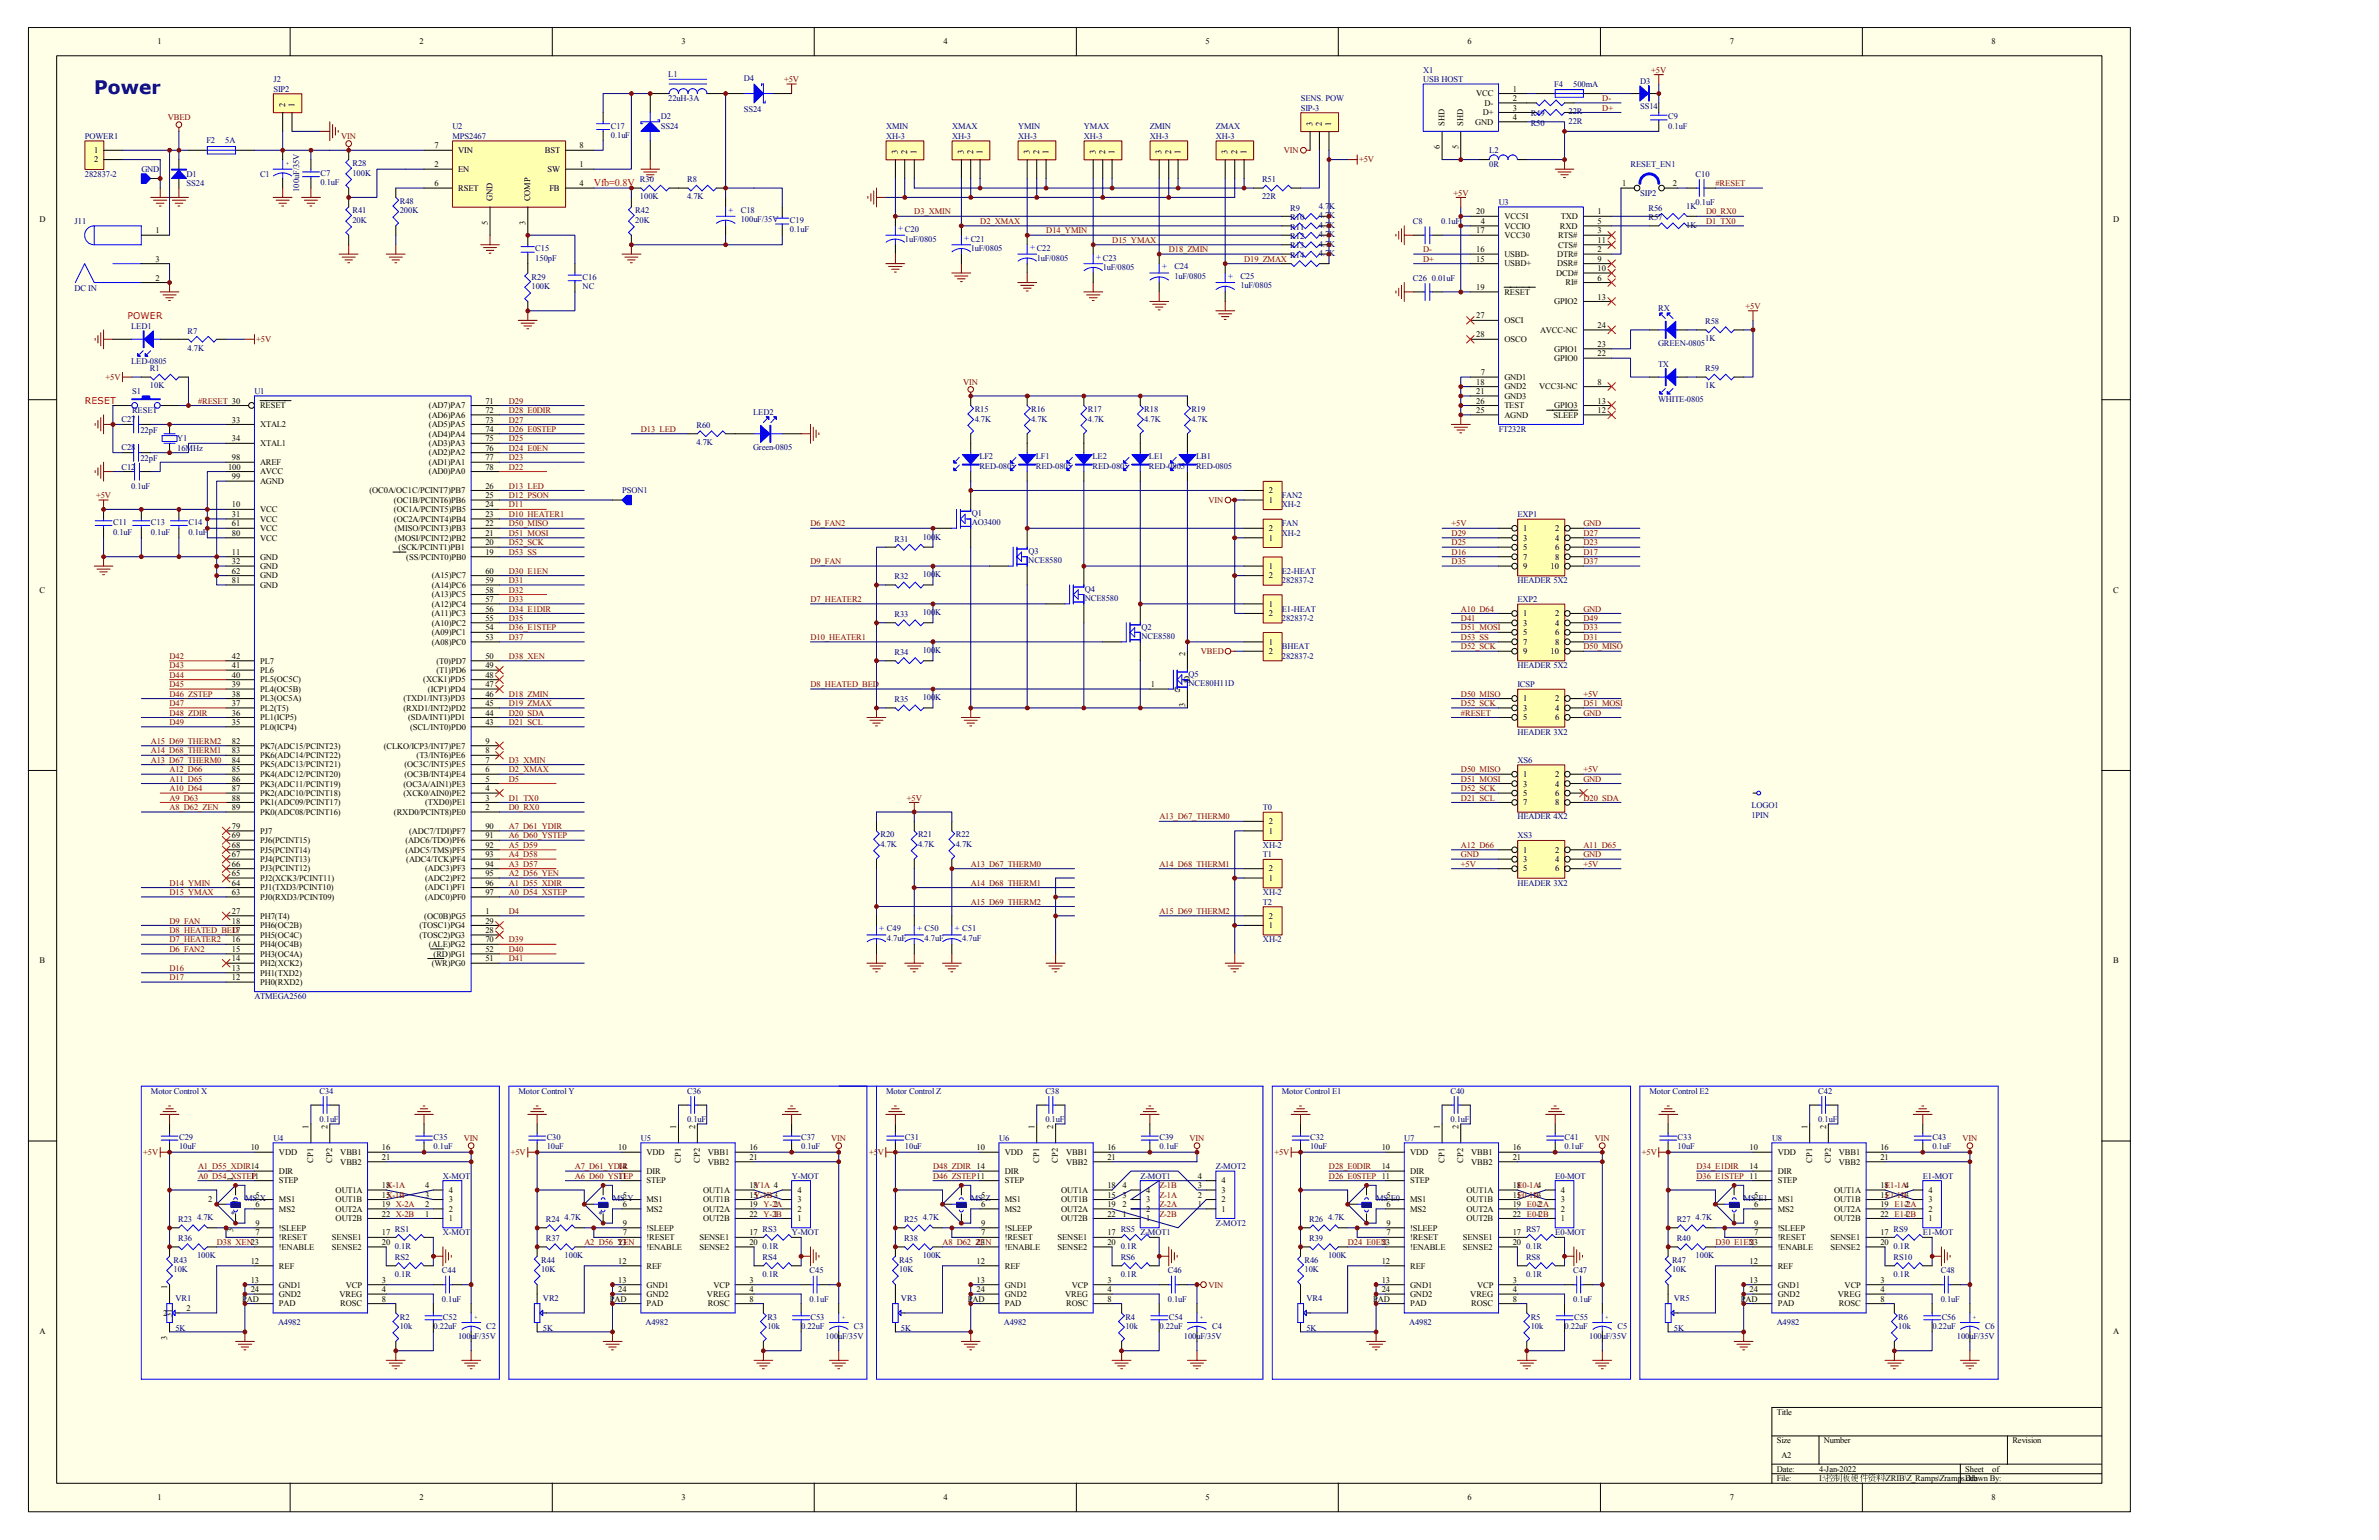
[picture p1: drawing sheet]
<svg xmlns="http://www.w3.org/2000/svg" width="432mm" height="279mm" viewBox="0 0 432 279" stroke-linecap="round" stroke-linejoin="round" font-family="sans-serif">
<defs><g id="words">
<text font-size="3.4" fill="#00007f" x="17.1" y="17.1">Power</text>
<text font-size="1.9" fill="#f00" x="107.8" y="33.7">Vfb=0.8V</text>
<g font-size="1.7" fill="#f00">
<text x="23.1" y="57.8">POWER</text>
<text x="15.4" y="73.3">RESET</text>
</g>
<g font-size="1.5">
<text x="28.6" y="8">1</text>
<text x="76.1" y="8">2</text>
<text x="123.7" y="8">3</text>
<text x="171.2" y="8">4</text>
<text x="218.8" y="8">5</text>
<text x="266.4" y="8">6</text>
<text x="313.9" y="8">7</text>
<text x="361.5" y="8">8</text>
<text x="267.9" y="17.5">VCC</text>
<text x="274.6" y="16.6">1</text>
<text x="51.7" y="19.4" transform="rotate(-90 51.7 19.4)">2</text>
<text x="53.5" y="19.4" transform="rotate(-90 53.5 19.4)">1</text>
<text x="238.2" y="22.8" transform="rotate(-90 238.2 22.8)">3</text>
<text x="239.9" y="22.8" transform="rotate(-90 239.9 22.8)">2</text>
<text x="241.6" y="22.8" transform="rotate(-90 241.6 22.8)">1</text>
<text x="262.2" y="22.8" transform="rotate(-90 262.2 22.8)">SHD</text>
<text x="265.6" y="22.8" transform="rotate(-90 265.6 22.8)">SHD</text>
<text x="267.8" y="22.6">GND</text>
<text x="269.1" y="20.9">D+</text>
<text x="269.5" y="19.2">D-</text>
<text x="274.6" y="18.3">2</text>
<text x="274.6" y="21.8">4</text>
<text x="274.6" y="20.1">3</text>
<text x="17.1" y="27.8">1</text>
<text x="17.1" y="29.5">2</text>
<text x="78.9" y="26.9">7</text>
<text x="83.1" y="27.8">VIN</text>
<text x="98.9" y="27.8">BST</text>
<text x="105.2" y="26.9">8</text>
<text x="162.9" y="27.9" transform="rotate(-90 162.9 27.9)">3</text>
<text x="164.6" y="27.9" transform="rotate(-90 164.6 27.9)">2</text>
<text x="166.4" y="27.9" transform="rotate(-90 166.4 27.9)">1</text>
<text x="174.9" y="27.9" transform="rotate(-90 174.9 27.9)">3</text>
<text x="176.6" y="27.9" transform="rotate(-90 176.6 27.9)">2</text>
<text x="178.4" y="27.9" transform="rotate(-90 178.4 27.9)">1</text>
<text x="186.9" y="27.9" transform="rotate(-90 186.9 27.9)">3</text>
<text x="188.6" y="27.9" transform="rotate(-90 188.6 27.9)">2</text>
<text x="190.3" y="27.9" transform="rotate(-90 190.3 27.9)">1</text>
<text x="198.9" y="27.9" transform="rotate(-90 198.9 27.9)">3</text>
<text x="200.6" y="27.9" transform="rotate(-90 200.6 27.9)">2</text>
<text x="202.3" y="27.9" transform="rotate(-90 202.3 27.9)">1</text>
<text x="210.8" y="27.9" transform="rotate(-90 210.8 27.9)">3</text>
<text x="212.6" y="27.9" transform="rotate(-90 212.6 27.9)">2</text>
<text x="214.2" y="27.9" transform="rotate(-90 214.2 27.9)">1</text>
<text x="222.8" y="27.9" transform="rotate(-90 222.8 27.9)">3</text>
<text x="224.5" y="27.9" transform="rotate(-90 224.5 27.9)">2</text>
<text x="226.2" y="27.9" transform="rotate(-90 226.2 27.9)">1</text>
<text x="261.3" y="27.1" transform="rotate(-90 261.3 27.1)">6</text>
<text x="264.7" y="27.1" transform="rotate(-90 264.7 27.1)">5</text>
<text x="78.9" y="30.4">2</text>
<text x="78.9" y="33.8">6</text>
<text x="83.1" y="31.2">EN</text>
<text x="83.1" y="34.6">RSET</text>
<text x="99.4" y="31.2">SW</text>
<text x="99.7" y="34.6">FB</text>
<text x="105.2" y="30.4">1</text>
<text x="105.2" y="33.8">4</text>
<text x="294.4" y="33.8">1</text>
<text x="303.7" y="33.8">2</text>
<text x="7.2" y="40.3">D</text>
<text x="88.5" y="40.8" transform="rotate(-90 88.5 40.8)">5</text>
<text x="89.4" y="36.5" transform="rotate(-90 89.4 36.5)">GND</text>
<text x="95.4" y="40.8" transform="rotate(-90 95.4 40.8)">3</text>
<text x="96.2" y="36.5" transform="rotate(-90 96.2 36.5)">COMP</text>
<text x="267.9" y="38.9">20</text>
<text x="268.8" y="40.6">4</text>
<text x="273" y="39.8">VCC5I</text>
<text x="273" y="41.5">VCCIO</text>
<text x="283.1" y="41.5">RXD</text>
<text x="283.3" y="39.8">TXD</text>
<text x="290" y="40.6">5</text>
<text x="290" y="38.9">1</text>
<text x="383.5" y="40.3">D</text>
<text x="28.2" y="42.3">1</text>
<text x="28.2" y="47.5">3</text>
<text x="267.9" y="42.3">17</text>
<text x="267.9" y="45.8">16</text>
<text x="267.9" y="47.5">15</text>
<text x="273" y="43.2">VCC30</text>
<text x="273" y="46.7">USBD-</text>
<text x="282.6" y="46.7">DTR#</text>
<text x="282.8" y="44.9">CTS#</text>
<text x="282.8" y="43.2">RTS#</text>
<text x="290" y="47.5">9</text>
<text x="290" y="45.8">2</text>
<text x="290" y="44.1">11</text>
<text x="290" y="42.3">3</text>
<text x="28.2" y="50.9">2</text>
<text x="267.9" y="52.6">19</text>
<text x="273" y="48.3">USBD+</text>
<text x="273" y="53.5">RESET</text>
<text x="282.4" y="50.1">DCD#</text>
<text x="282.6" y="48.3">DSR#</text>
<text x="284.1" y="51.8">RI#</text>
<text x="290" y="50.9">6</text>
<text x="290" y="49.2">10</text>
<text x="267.9" y="57.8">27</text>
<text x="273" y="58.6">OSCI</text>
<text x="282.1" y="55.2">GPIO2</text>
<text x="290" y="54.4">13</text>
<text x="290" y="59.5">24</text>
<text x="267.9" y="61.2">28</text>
<text x="273" y="62.1">OSCO</text>
<text x="279.5" y="60.4">AVCC-NC</text>
<text x="282.1" y="65.5">GPIO0</text>
<text x="282.1" y="63.8">GPIO1</text>
<text x="290" y="64.6">22</text>
<text x="290" y="62.9">23</text>
<text x="267.9" y="69.8">18</text>
<text x="267.9" y="71.5">21</text>
<text x="268.8" y="68.1">7</text>
<text x="273" y="68.9">GND1</text>
<text x="273" y="70.7">GND2</text>
<text x="279.4" y="70.7">VCC3I-NC</text>
<text x="290" y="69.8">8</text>
<text x="42.1" y="76.7">33</text>
<text x="47.2" y="74.1">RESET</text>
<text x="47.2" y="77.5">XTAL2</text>
<text x="77.9" y="74.1">(AD7)PA7</text>
<text x="77.9" y="75.8">(AD6)PA6</text>
<text x="77.9" y="77.5">(AD5)PA5</text>
<text x="88.1" y="73.2">71</text>
<text x="88.1" y="74.9">72</text>
<text x="88.1" y="76.7">73</text>
<text x="267.9" y="73.2">26</text>
<text x="267.9" y="74.9">25</text>
<text x="273" y="72.3">GND3</text>
<text x="273" y="74.1">TEST</text>
<text x="273" y="75.8">AGND</text>
<text x="281.9" y="75.8">SLEEP</text>
<text x="282.1" y="74.1">GPIO3</text>
<text x="290" y="73.2">13</text>
<text x="290" y="74.9">12</text>
<text x="42.1" y="80.1">34</text>
<text x="42.1" y="83.5">98</text>
<text x="47.2" y="80.9">XTAL1</text>
<text x="77.9" y="79.2">(AD4)PA4</text>
<text x="77.9" y="80.9">(AD3)PA3</text>
<text x="77.9" y="82.6">(AD2)PA2</text>
<text x="88.1" y="78.4">74</text>
<text x="88.1" y="80.1">75</text>
<text x="88.1" y="81.8">76</text>
<text x="88.1" y="83.5">77</text>
<text x="41.4" y="85.2">100</text>
<text x="42.1" y="87">99</text>
<text x="47.2" y="84.4">AREF</text>
<text x="47.2" y="86.1">AVCC</text>
<text x="47.2" y="87.8">AGND</text>
<text x="67.1" y="89.5">(OC0A/OC1C/PCINT7)PB7</text>
<text x="77.9" y="84.4">(AD1)PA1</text>
<text x="77.9" y="86.1">(AD0)PA0</text>
<text x="88.1" y="85.2">78</text>
<text x="88.1" y="88.6">26</text>
<text x="230.3" y="89.5">2</text>
<text x="42.1" y="92.1">10</text>
<text x="42.1" y="93.8">31</text>
<text x="42.1" y="95.5">61</text>
<text x="47.2" y="93">VCC</text>
<text x="47.2" y="94.7">VCC</text>
<text x="71.5" y="94.7">(OC2A/PCINT4)PB4</text>
<text x="71.5" y="93">(OC1A/PCINT5)PB5</text>
<text x="71.5" y="91.2">(OC1B/PCINT6)PB6</text>
<text x="88.1" y="93.8">23</text>
<text x="88.1" y="92.1">24</text>
<text x="88.1" y="90.4">25</text>
<text x="88.1" y="95.5">22</text>
<text x="230.3" y="91.2">1</text>
<text x="42.1" y="97.2">80</text>
<text x="42.1" y="100.7">11</text>
<text x="47.2" y="96.4">VCC</text>
<text x="47.2" y="98.1">VCC</text>
<text x="47.2" y="101.5">GND</text>
<text x="71.7" y="98.1">(MOSI/PCINT2)PB2</text>
<text x="71.7" y="96.4">(MISO/PCINT3)PB3</text>
<text x="72.3" y="99.8">(SCK/PCINT1)PB1</text>
<text x="73.7" y="101.5">(SS/PCINT0)PB0</text>
<text x="88.1" y="100.7">19</text>
<text x="88.1" y="98.9">20</text>
<text x="88.1" y="97.2">21</text>
<text x="230.3" y="98.1">1</text>
<text x="230.3" y="96.4">2</text>
<text x="276.5" y="96.4">1</text>
<text x="276.5" y="98.1">3</text>
<text x="276.5" y="99.8">5</text>
<text x="276.5" y="101.5">7</text>
<text x="282.3" y="96.4">2</text>
<text x="282.3" y="98.1">4</text>
<text x="282.3" y="99.8">6</text>
<text x="282.3" y="101.5">8</text>
<text x="7.2" y="107.5">C</text>
<text x="42.1" y="102.4">32</text>
<text x="42.1" y="104.1">62</text>
<text x="42.1" y="105.8">81</text>
<text x="47.2" y="103.3">GND</text>
<text x="47.2" y="104.9">GND</text>
<text x="47.2" y="106.7">GND</text>
<text x="78.4" y="106.7">(A14)PC6</text>
<text x="78.4" y="104.9">(A15)PC7</text>
<text x="88.1" y="107.5">58</text>
<text x="88.1" y="105.8">59</text>
<text x="88.1" y="104.1">60</text>
<text x="230.3" y="103.3">1</text>
<text x="230.3" y="104.9">2</text>
<text x="276.5" y="103.3">9</text>
<text x="281.4" y="103.3">10</text>
<text x="383.5" y="107.5">C</text>
<text x="78.4" y="113.5">(A10)PC2</text>
<text x="78.4" y="111.8">(A11)PC3</text>
<text x="78.4" y="110.1">(A12)PC4</text>
<text x="78.4" y="108.4">(A13)PC5</text>
<text x="88.1" y="112.6">55</text>
<text x="88.1" y="111">56</text>
<text x="88.1" y="109.2">57</text>
<text x="230.3" y="110.1">1</text>
<text x="230.3" y="111.8">2</text>
<text x="276.5" y="111.8">1</text>
<text x="276.5" y="113.5">3</text>
<text x="282.3" y="111.8">2</text>
<text x="282.3" y="113.5">4</text>
<text x="42.1" y="119.5">42</text>
<text x="78.4" y="117">(A08)PC0</text>
<text x="78.4" y="115.2">(A09)PC1</text>
<text x="88.1" y="119.5">50</text>
<text x="88.1" y="116.1">53</text>
<text x="88.1" y="114.4">54</text>
<text x="215.1" y="119" transform="rotate(-90 215.1 119)">2</text>
<text x="230.3" y="117">1</text>
<text x="230.3" y="118.7">2</text>
<text x="276.5" y="115.2">5</text>
<text x="276.5" y="117">7</text>
<text x="276.5" y="118.7">9</text>
<text x="281.4" y="118.7">10</text>
<text x="282.3" y="115.2">6</text>
<text x="282.3" y="117">8</text>
<text x="42.1" y="124.7">39</text>
<text x="42.1" y="123">40</text>
<text x="42.1" y="121.2">41</text>
<text x="47.2" y="125.5">PL4(OC5B)</text>
<text x="47.2" y="123.8">PL5(OC5C)</text>
<text x="47.2" y="122.1">PL6</text>
<text x="47.2" y="120.4">PL7</text>
<text x="76.8" y="123.8">(XCK1)PD5</text>
<text x="77.7" y="125.5">(ICP1)PD4</text>
<text x="79.2" y="122.1">(T1)PD6</text>
<text x="79.2" y="120.4">(T0)PD7</text>
<text x="88.1" y="121.2">49</text>
<text x="88.1" y="123">48</text>
<text x="88.1" y="124.7">47</text>
<text x="208.9" y="124.7">1</text>
<text x="213.1" y="125.5">G</text>
<text x="216" y="124" transform="rotate(-90 216 124)">SD</text>
<text x="42.1" y="131.5">35</text>
<text x="42.1" y="129.8">36</text>
<text x="42.1" y="128.1">37</text>
<text x="42.1" y="126.4">38</text>
<text x="47.2" y="130.7">PL1(ICP5)</text>
<text x="47.2" y="128.9">PL2(T5)</text>
<text x="47.2" y="127.3">PL3(OC5A)</text>
<text x="73.2" y="128.9">(RXD1/INT2)PD2</text>
<text x="73.2" y="127.3">(TXD1/INT3)PD3</text>
<text x="74.1" y="130.7">(SDA/INT1)PD1</text>
<text x="88.1" y="128.1">45</text>
<text x="88.1" y="126.4">46</text>
<text x="88.1" y="129.8">44</text>
<text x="88.1" y="131.5">43</text>
<text x="215.1" y="128.3" transform="rotate(-90 215.1 128.3)">3</text>
<text x="276.5" y="127.3">1</text>
<text x="276.5" y="128.9">3</text>
<text x="276.5" y="130.7">5</text>
<text x="282.3" y="127.3">2</text>
<text x="282.3" y="128.9">4</text>
<text x="282.3" y="130.7">6</text>
<text x="42.1" y="135">82</text>
<text x="42.1" y="136.7">83</text>
<text x="47.2" y="132.4">PL0(ICP4)</text>
<text x="47.2" y="135.8">PK7(ADC15/PCINT23)</text>
<text x="47.2" y="137.5">PK6(ADC14/PCINT22)</text>
<text x="69.6" y="135.8">(CLKO/ICP3/INT7)PE7</text>
<text x="74.4" y="132.4">(SCL/INT0)PD0</text>
<text x="75.6" y="137.5">(T3/INT6)PE6</text>
<text x="88.1" y="136.7">8</text>
<text x="88.1" y="135">9</text>
<text x="42.1" y="138.4">84</text>
<text x="42.1" y="140.1">85</text>
<text x="42.1" y="141.8">86</text>
<text x="42.1" y="143.6">87</text>
<text x="47.2" y="139.2">PK5(ADC13/PCINT21)</text>
<text x="47.2" y="141">PK4(ADC12/PCINT20)</text>
<text x="47.2" y="142.7">PK3(ADC11/PCINT19)</text>
<text x="73.2" y="142.7">(OC3A/AIN1)PE3</text>
<text x="73.4" y="141">(OC3B/INT4)PE4</text>
<text x="73.4" y="139.2">(OC3C/INT5)PE5</text>
<text x="88.1" y="143.6">4</text>
<text x="88.1" y="141.8">5</text>
<text x="88.1" y="140.1">6</text>
<text x="88.1" y="138.4">7</text>
<text x="276.5" y="141">1</text>
<text x="276.5" y="142.7">3</text>
<text x="282.3" y="141">2</text>
<text x="282.3" y="142.7">4</text>
<text x="42.1" y="145.2">88</text>
<text x="42.1" y="147">89</text>
<text x="47.2" y="144.4">PK2(ADC10/PCINT18)</text>
<text x="47.2" y="146.1">PK1(ADC09/PCINT17)</text>
<text x="47.2" y="147.8">PK0(ADC08/PCINT16)</text>
<text x="71.5" y="147.8">(RXD0/PCINT8)PE0</text>
<text x="73.2" y="144.4">(XCK0/AIN0)PE2</text>
<text x="77.2" y="146.1">(TXD0)PE1</text>
<text x="88.1" y="147">2</text>
<text x="88.1" y="145.2">3</text>
<text x="230.3" y="149.6">2</text>
<text x="276.5" y="144.4">5</text>
<text x="276.5" y="146.1">7</text>
<text x="282.3" y="144.4">6</text>
<text x="282.3" y="146.1">8</text>
<text x="42.1" y="150.4">79</text>
<text x="42.1" y="152.1">69</text>
<text x="42.1" y="155.5">67</text>
<text x="42.1" y="153.8">68</text>
<text x="47.2" y="151.3">PJ7</text>
<text x="47.2" y="153">PJ6(PCINT15)</text>
<text x="47.2" y="154.7">PJ5(PCINT14)</text>
<text x="73.6" y="153">(ADC6/TDO)PF6</text>
<text x="73.6" y="154.7">(ADC5/TMS)PF5</text>
<text x="74.3" y="151.3">(ADC7/TDI)PF7</text>
<text x="88.1" y="155.5">93</text>
<text x="88.1" y="150.4">90</text>
<text x="88.1" y="152.1">91</text>
<text x="88.1" y="153.8">92</text>
<text x="230.3" y="151.3">1</text>
<text x="276.5" y="154.7">1</text>
<text x="282.3" y="154.7">2</text>
<text x="42.1" y="160.7">64</text>
<text x="42.1" y="159">65</text>
<text x="42.1" y="157.3">66</text>
<text x="47.2" y="161.5">PJ1(TXD3/PCINT10)</text>
<text x="47.2" y="159.9">PJ2(XCK3/PCINT11)</text>
<text x="47.2" y="158.1">PJ3(PCINT12)</text>
<text x="47.2" y="156.4">PJ4(PCINT13)</text>
<text x="73.7" y="156.4">(ADC4/TCK)PF4</text>
<text x="77.2" y="158.1">(ADC3)PF3</text>
<text x="77.2" y="159.9">(ADC2)PF2</text>
<text x="77.2" y="161.5">(ADC1)PF1</text>
<text x="88.1" y="157.3">94</text>
<text x="88.1" y="159">95</text>
<text x="88.1" y="160.7">96</text>
<text x="230.3" y="159.9">1</text>
<text x="230.3" y="158.1">2</text>
<text x="276.5" y="156.4">3</text>
<text x="276.5" y="158.1">5</text>
<text x="282.3" y="156.4">4</text>
<text x="282.3" y="158.1">6</text>
<text x="42.1" y="162.4">63</text>
<text x="42.1" y="167.6">18</text>
<text x="42.1" y="165.8">27</text>
<text x="47.2" y="163.3">PJ0(RXD3/PCINT09)</text>
<text x="47.2" y="166.7">PH7(T4)</text>
<text x="77" y="166.7">(OC0B)PG5</text>
<text x="77.2" y="163.3">(ADC0)PF0</text>
<text x="88.1" y="165.8">1</text>
<text x="88.1" y="167.6">29</text>
<text x="88.1" y="162.4">97</text>
<text x="230.3" y="166.7">2</text>
<text x="42.1" y="172.7">15</text>
<text x="42.1" y="171">16</text>
<text x="42.1" y="169.2">17</text>
<text x="47.2" y="173.6">PH3(OC4A)</text>
<text x="47.2" y="171.8">PH4(OC4B)</text>
<text x="47.2" y="170.1">PH5(OC4C)</text>
<text x="47.2" y="168.4">PH6(OC2B)</text>
<text x="76.1" y="168.4">(TOSC1)PG4</text>
<text x="76.1" y="170.1">(TOSC2)PG3</text>
<text x="77.9" y="171.8">(ALE)PG2</text>
<text x="78.7" y="173.6">(RD)PG1</text>
<text x="88.1" y="169.2">28</text>
<text x="88.1" y="171">70</text>
<text x="88.1" y="172.7">52</text>
<text x="230.3" y="168.4">1</text>
<text x="7.2" y="174.8">B</text>
<text x="42.1" y="177.8">12</text>
<text x="42.1" y="176.1">13</text>
<text x="42.1" y="174.4">14</text>
<text x="47.2" y="178.7">PH0(RXD2)</text>
<text x="47.2" y="177">PH1(TXD2)</text>
<text x="47.2" y="175.3">PH2(XCK2)</text>
<text x="78.4" y="175.3">(WR)PG0</text>
<text x="88.1" y="174.4">51</text>
<text x="383.5" y="174.8">B</text>
<text x="45.5" y="208.7">10</text>
<text x="50.6" y="209.6">VDD</text>
<text x="56" y="204.8" transform="rotate(-90 56 204.8)">1</text>
<text x="59.4" y="204.8" transform="rotate(-90 59.4 204.8)">2</text>
<text x="61.8" y="209.6">VBB1</text>
<text x="69.3" y="208.7">16</text>
<text x="112.2" y="208.7">10</text>
<text x="117.3" y="209.6">VDD</text>
<text x="122.7" y="204.8" transform="rotate(-90 122.7 204.8)">1</text>
<text x="126.2" y="204.8" transform="rotate(-90 126.2 204.8)">2</text>
<text x="128.5" y="209.6">VBB1</text>
<text x="136" y="208.7">16</text>
<text x="177.2" y="208.7">10</text>
<text x="182.4" y="209.6">VDD</text>
<text x="187.7" y="204.8" transform="rotate(-90 187.7 204.8)">1</text>
<text x="191.2" y="204.8" transform="rotate(-90 191.2 204.8)">2</text>
<text x="193.5" y="209.6">VBB1</text>
<text x="201" y="208.7">16</text>
<text x="250.8" y="208.7">10</text>
<text x="255.9" y="209.6">VDD</text>
<text x="261.3" y="204.8" transform="rotate(-90 261.3 204.8)">1</text>
<text x="264.7" y="204.8" transform="rotate(-90 264.7 204.8)">2</text>
<text x="267" y="209.6">VBB1</text>
<text x="274.6" y="208.7">16</text>
<text x="317.5" y="208.7">10</text>
<text x="322.7" y="209.6">VDD</text>
<text x="328" y="204.8" transform="rotate(-90 328 204.8)">1</text>
<text x="331.5" y="204.8" transform="rotate(-90 331.5 204.8)">2</text>
<text x="333.8" y="209.6">VBB1</text>
<text x="341.3" y="208.7">16</text>
<text x="42.3" y="214.2" transform="rotate(-90 42.3 214.2)">1</text>
<text x="45.5" y="213.9">11</text>
<text x="50.6" y="213">DIR</text>
<text x="50.6" y="214.7">STEP</text>
<text x="56.9" y="210.9" transform="rotate(-90 56.9 210.9)">CP1</text>
<text x="60.3" y="210.9" transform="rotate(-90 60.3 210.9)">CP2</text>
<text x="61.8" y="211.3">VBB2</text>
<text x="69.3" y="215.6">18X-1A</text>
<text x="69.3" y="210.4">21</text>
<text x="77.2" y="215.6">4</text>
<text x="112.2" y="212.1">14</text>
<text x="112.2" y="213.9">11</text>
<text x="117.3" y="213">DIR</text>
<text x="117.3" y="214.7">STEP</text>
<text x="123.6" y="210.9" transform="rotate(-90 123.6 210.9)">CP1</text>
<text x="127" y="210.9" transform="rotate(-90 127 210.9)">CP2</text>
<text x="128.5" y="211.3">VBB2</text>
<text x="136" y="215.6">18Y1A 4</text>
<text x="136" y="210.4">21</text>
<text x="182.4" y="213">DIR</text>
<text x="182.4" y="214.7">STEP</text>
<text x="188.6" y="210.9" transform="rotate(-90 188.6 210.9)">CP1</text>
<text x="192" y="210.9" transform="rotate(-90 192 210.9)">CP2</text>
<text x="193.5" y="211.3">VBB2</text>
<text x="201" y="215.6">18</text>
<text x="201" y="210.4">21</text>
<text x="203.8" y="215.6">4</text>
<text x="217.4" y="215.6">3</text>
<text x="217.4" y="213.9">4</text>
<text x="221.7" y="214.7">4</text>
<text x="250.8" y="212.1">14</text>
<text x="255.9" y="213">DIR</text>
<text x="255.9" y="214.7">STEP</text>
<text x="262.2" y="210.9" transform="rotate(-90 262.2 210.9)">CP1</text>
<text x="265.6" y="210.9" transform="rotate(-90 265.6 210.9)">CP2</text>
<text x="267" y="211.3">VBB2</text>
<text x="274.6" y="215.6">18E0-1A4</text>
<text x="274.6" y="210.4">21</text>
<text x="317.5" y="212.1">14</text>
<text x="322.7" y="213">DIR</text>
<text x="322.7" y="214.7">STEP</text>
<text x="328.9" y="210.9" transform="rotate(-90 328.9 210.9)">CP1</text>
<text x="332.3" y="210.9" transform="rotate(-90 332.3 210.9)">CP2</text>
<text x="333.8" y="211.3">VBB2</text>
<text x="341.3" y="215.6">18E1-1A4</text>
<text x="341.3" y="210.4">21</text>
<text x="37.8" y="218.1">2</text>
<text x="42.1" y="219">2</text>
<text x="43.2" y="219.2" transform="rotate(-90 43.2 219.2)">31</text>
<text x="46.4" y="217.3">5</text>
<text x="46.4" y="219">6</text>
<text x="50.6" y="218.1">MS1</text>
<text x="50.6" y="219.9">MS2</text>
<text x="60.9" y="216.5">OUT1A</text>
<text x="60.9" y="218.1">OUT1B</text>
<text x="60.9" y="219.9">OUT2A</text>
<text x="60.9" y="221.6">OUT2B</text>
<text x="69.3" y="217.3">15X-1B</text>
<text x="69.3" y="219">19 X-2A</text>
<text x="69.3" y="220.7">22 X-2B</text>
<text x="77.2" y="220.7">1</text>
<text x="77.2" y="219">2</text>
<text x="77.2" y="217.3">3</text>
<text x="81.4" y="221.6">1</text>
<text x="81.4" y="219.9">2</text>
<text x="81.4" y="218.1">3</text>
<text x="81.4" y="216.5">4</text>
<text x="113.1" y="217.3">5</text>
<text x="113.1" y="219">6</text>
<text x="117.3" y="218.1">MS1</text>
<text x="117.3" y="219.9">MS2</text>
<text x="127.6" y="216.5">OUT1A</text>
<text x="127.6" y="218.1">OUT1B</text>
<text x="127.6" y="219.9">OUT2A</text>
<text x="127.6" y="221.6">OUT2B</text>
<text x="136" y="217.3">15Y-1B3</text>
<text x="136" y="219">19 Y-2A</text>
<text x="136" y="220.7">22 Y-2B</text>
<text x="140.5" y="220.7">1</text>
<text x="140.5" y="219">2</text>
<text x="144.7" y="221.6">1</text>
<text x="144.7" y="219.9">2</text>
<text x="144.7" y="218.1">3</text>
<text x="144.7" y="216.5">4</text>
<text x="178.1" y="217.3">5</text>
<text x="178.1" y="219">6</text>
<text x="182.4" y="218.1">MS1</text>
<text x="182.4" y="219.9">MS2</text>
<text x="192.6" y="216.5">OUT1A</text>
<text x="192.6" y="218.1">OUT1B</text>
<text x="192.6" y="219.9">OUT2A</text>
<text x="192.6" y="221.6">OUT2B</text>
<text x="201" y="217.3">15</text>
<text x="201" y="219">19</text>
<text x="201" y="220.7">22</text>
<text x="203.8" y="220.7">1</text>
<text x="203.8" y="219">2</text>
<text x="203.8" y="217.3">3</text>
<text x="208" y="221.6">1</text>
<text x="208" y="219.9">2</text>
<text x="208" y="218.1">3</text>
<text x="208" y="216.5">4</text>
<text x="217.4" y="219">1</text>
<text x="217.4" y="217.3">2</text>
<text x="221.7" y="219.9">1</text>
<text x="221.7" y="218.1">2</text>
<text x="221.7" y="216.5">3</text>
<text x="251.7" y="217.3">5</text>
<text x="251.7" y="219">6</text>
<text x="255.9" y="218.1">MS1</text>
<text x="255.9" y="219.9">MS2</text>
<text x="266.2" y="216.5">OUT1A</text>
<text x="266.2" y="218.1">OUT1B</text>
<text x="266.2" y="219.9">OUT2A</text>
<text x="266.2" y="221.6">OUT2B</text>
<text x="274.6" y="217.3">15E0-1B3</text>
<text x="274.6" y="219">19 E0-2A</text>
<text x="274.6" y="220.7">22 E0-2B</text>
<text x="279" y="220.7">1</text>
<text x="279" y="219">2</text>
<text x="283.3" y="221.6">1</text>
<text x="283.3" y="219.9">2</text>
<text x="283.3" y="218.1">3</text>
<text x="283.3" y="216.5">4</text>
<text x="318.4" y="217.3">5</text>
<text x="318.4" y="219">6</text>
<text x="322.7" y="218.1">MS1</text>
<text x="322.7" y="219.9">MS2</text>
<text x="332.9" y="216.5">OUT1A</text>
<text x="332.9" y="218.1">OUT1B</text>
<text x="332.9" y="219.9">OUT2A</text>
<text x="332.9" y="221.6">OUT2B</text>
<text x="341.3" y="217.3">15E1-1B3</text>
<text x="341.3" y="219">19 E1-2A</text>
<text x="341.3" y="220.7">22 E1-2B</text>
<text x="345.7" y="220.7">1</text>
<text x="345.7" y="219">2</text>
<text x="350" y="221.6">1</text>
<text x="350" y="219.9">2</text>
<text x="350" y="218.1">3</text>
<text x="350" y="216.5">4</text>
<text x="42.3" y="223.5" transform="rotate(-90 42.3 223.5)">3</text>
<text x="46.4" y="224.2">7</text>
<text x="46.4" y="222.4">9</text>
<text x="50.6" y="226.7">!ENABLE</text>
<text x="50.6" y="225">!RESET</text>
<text x="50.6" y="223.3">!SLEEP</text>
<text x="60.2" y="225">SENSE1</text>
<text x="60.2" y="226.7">SENSE2</text>
<text x="69.3" y="224.2">17</text>
<text x="69.3" y="225.9">20</text>
<text x="112.2" y="225.9">23</text>
<text x="113.1" y="224.2">7</text>
<text x="113.1" y="222.4">9</text>
<text x="117.3" y="226.7">!ENABLE</text>
<text x="117.3" y="225">!RESET</text>
<text x="117.3" y="223.3">!SLEEP</text>
<text x="127" y="225">SENSE1</text>
<text x="127" y="226.7">SENSE2</text>
<text x="136" y="224.2">17</text>
<text x="136" y="225.9">20</text>
<text x="177.2" y="225.9">23</text>
<text x="178.1" y="224.2">7</text>
<text x="178.1" y="222.4">9</text>
<text x="182.4" y="226.7">!ENABLE</text>
<text x="182.4" y="225">!RESET</text>
<text x="182.4" y="223.3">!SLEEP</text>
<text x="191.9" y="225">SENSE1</text>
<text x="191.9" y="226.7">SENSE2</text>
<text x="201" y="224.2">17</text>
<text x="201" y="225.9">20</text>
<text x="250.8" y="225.9">23</text>
<text x="251.7" y="224.2">7</text>
<text x="251.7" y="222.4">9</text>
<text x="255.9" y="226.7">!ENABLE</text>
<text x="255.9" y="225">!RESET</text>
<text x="255.9" y="223.3">!SLEEP</text>
<text x="265.5" y="225">SENSE1</text>
<text x="265.5" y="226.7">SENSE2</text>
<text x="274.6" y="224.2">17</text>
<text x="274.6" y="225.9">20</text>
<text x="317.5" y="225.9">23</text>
<text x="318.4" y="224.2">7</text>
<text x="318.4" y="222.4">9</text>
<text x="322.7" y="226.7">!ENABLE</text>
<text x="322.7" y="225">!RESET</text>
<text x="322.7" y="223.3">!SLEEP</text>
<text x="332.2" y="225">SENSE1</text>
<text x="332.2" y="226.7">SENSE2</text>
<text x="341.3" y="224.2">17</text>
<text x="341.3" y="225.9">20</text>
<text x="30.4" y="233.9" transform="rotate(-90 30.4 233.9)">1</text>
<text x="45.5" y="232.7">13</text>
<text x="45.5" y="229.3">12</text>
<text x="50.6" y="233.6">GND1</text>
<text x="50.6" y="230.2">REF</text>
<text x="62.8" y="233.6">VCP</text>
<text x="69.3" y="232.7">3</text>
<text x="112.2" y="232.7">13</text>
<text x="112.2" y="229.3">12</text>
<text x="117.3" y="233.6">GND1</text>
<text x="117.3" y="230.2">REF</text>
<text x="129.5" y="233.6">VCP</text>
<text x="136" y="232.7">3</text>
<text x="177.2" y="232.7">13</text>
<text x="177.2" y="229.3">12</text>
<text x="182.4" y="233.6">GND1</text>
<text x="182.4" y="230.2">REF</text>
<text x="194.5" y="233.6">VCP</text>
<text x="201" y="232.7">3</text>
<text x="250.8" y="232.7">13</text>
<text x="250.8" y="229.3">12</text>
<text x="255.9" y="233.6">GND1</text>
<text x="255.9" y="230.2">REF</text>
<text x="268.1" y="233.6">VCP</text>
<text x="274.6" y="232.7">3</text>
<text x="317.5" y="232.7">13</text>
<text x="317.5" y="229.3">12</text>
<text x="322.7" y="233.6">GND1</text>
<text x="322.7" y="230.2">REF</text>
<text x="334.8" y="233.6">VCP</text>
<text x="341.3" y="232.7">3</text>
<text x="29.6" y="238.7">2</text>
<text x="31.2" y="238.9" transform="rotate(-90 31.2 238.9)">31</text>
<text x="33.9" y="237.9">2</text>
<text x="44" y="236.2">PAD</text>
<text x="45.5" y="234.4">24</text>
<text x="50.6" y="235.3">GND2</text>
<text x="50.6" y="237">PAD</text>
<text x="61.6" y="235.3">VREG</text>
<text x="61.8" y="237">ROSC</text>
<text x="69.3" y="236.2">8</text>
<text x="69.3" y="234.4">4</text>
<text x="110.7" y="236.2">PAD</text>
<text x="112.2" y="234.4">24</text>
<text x="117.3" y="235.3">GND2</text>
<text x="117.3" y="237">PAD</text>
<text x="128.3" y="235.3">VREG</text>
<text x="128.5" y="237">ROSC</text>
<text x="136" y="236.2">8</text>
<text x="136" y="234.4">4</text>
<text x="175.7" y="236.2">PAD</text>
<text x="177.2" y="234.4">24</text>
<text x="182.4" y="235.3">GND2</text>
<text x="182.4" y="237">PAD</text>
<text x="193.3" y="235.3">VREG</text>
<text x="193.5" y="237">ROSC</text>
<text x="201" y="236.2">8</text>
<text x="201" y="234.4">4</text>
<text x="249.3" y="236.2">PAD</text>
<text x="250.8" y="234.4">24</text>
<text x="255.9" y="235.3">GND2</text>
<text x="255.9" y="237">PAD</text>
<text x="266.9" y="235.3">VREG</text>
<text x="267" y="237">ROSC</text>
<text x="274.6" y="236.2">8</text>
<text x="274.6" y="234.4">4</text>
<text x="316" y="236.2">PAD</text>
<text x="317.5" y="234.4">24</text>
<text x="322.7" y="235.3">GND2</text>
<text x="322.7" y="237">PAD</text>
<text x="333.6" y="235.3">VREG</text>
<text x="333.8" y="237">ROSC</text>
<text x="341.3" y="236.2">8</text>
<text x="341.3" y="234.4">4</text>
<text x="7.2" y="242">A</text>
<text x="30.4" y="243.2" transform="rotate(-90 30.4 243.2)">3</text>
<text x="383.5" y="242">A</text>
<text x="322.5" y="256.8">Title</text>
<text x="322.5" y="261.9">Size</text>
<text x="331" y="261.9">Number</text>
<text x="365.3" y="261.9">Revision</text>
<text x="322.5" y="267">Date:</text>
<text x="322.5" y="268.7">File:</text>
<text x="323.3" y="264.5">A2</text>
<text x="330.2" y="267">4-Jan-2022</text>
<text x="330.2" y="268.7">I:\控控控控控控控\ZRIB\Z_Ramps\Zramps.ddb</text>
<text x="356.7" y="267">Sheet</text>
<text x="356.7" y="268.7">Drawn By:</text>
<text x="361.6" y="267">of</text>
<text x="28.6" y="272.2">1</text>
<text x="76.1" y="272.2">2</text>
<text x="123.7" y="272.2">3</text>
<text x="171.2" y="272.2">4</text>
<text x="218.8" y="272.2">5</text>
<text x="266.4" y="272.2">6</text>
<text x="313.9" y="272.2">7</text>
<text x="361.5" y="272.2">8</text>
</g>
<g font-size="1.5" fill="#00007f">
<text x="49.6" y="14.9">J2</text>
<text x="49.6" y="16.6">SIP2</text>
<text x="121.3" y="13.9">L1</text>
<text x="135" y="14.7">D4</text>
<text x="258.3" y="13.2">X1</text>
<text x="258.3" y="14.9">USB HOST</text>
<text x="282.1" y="15.7">F4</text>
<text x="285.5" y="15.7">500mA</text>
<text x="297.7" y="15.2">D3</text>
<text x="82.1" y="23.5">U2</text>
<text x="110.9" y="23.3">C17</text>
<text x="119.9" y="21.6">D2</text>
<text x="119.9" y="23.3">SS24</text>
<text x="121.3" y="18.3">22uH-3A</text>
<text x="135" y="20.2">SS24</text>
<text x="160.8" y="23.5">XMIN</text>
<text x="172.8" y="23.5">XMAX</text>
<text x="184.8" y="23.5">YMIN</text>
<text x="196.7" y="23.5">YMAX</text>
<text x="208.7" y="23.5">ZMIN</text>
<text x="220.7" y="23.5">ZMAX</text>
<text x="236.1" y="18.3">SENS. POW</text>
<text x="236.1" y="20.1">SIP-3</text>
<text x="277.8" y="21.1">R49</text>
<text x="277.8" y="22.8">R50</text>
<text x="284.7" y="20.7">22R</text>
<text x="284.7" y="22.4">22R</text>
<text x="297.7" y="19.7">SS14</text>
<text x="302.8" y="21.6">C9</text>
<text x="302.8" y="23.3">0.1uF</text>
<text x="15.4" y="25.2">POWER1</text>
<text x="37.5" y="26">F2</text>
<text x="40.9" y="26">5A</text>
<text x="82.1" y="25.2">MPS2467</text>
<text x="110.9" y="25">0.1uF</text>
<text x="160.8" y="25.2">XH-3</text>
<text x="172.8" y="25.2">XH-3</text>
<text x="184.8" y="25.2">XH-3</text>
<text x="196.7" y="25.2">XH-3</text>
<text x="208.7" y="25.2">XH-3</text>
<text x="220.7" y="25.2">XH-3</text>
<text x="270.3" y="27.8">L2</text>
<text x="15.4" y="32">282837-2</text>
<text x="25.7" y="31.2">GND</text>
<text x="33.9" y="32">D1</text>
<text x="33.9" y="33.8">SS24</text>
<text x="47.2" y="32">C1</text>
<text x="54.3" y="34.8" transform="rotate(-90 54.3 34.8)">100uF/35V</text>
<text x="58.2" y="31.9">C7</text>
<text x="58.2" y="33.6">0.1uF</text>
<text x="64" y="30.2">R28</text>
<text x="64" y="31.9">100K</text>
<text x="116.2" y="33.1">R30</text>
<text x="124.7" y="33.1">R8</text>
<text x="229.1" y="33.1">R51</text>
<text x="270.3" y="30.4">0R</text>
<text x="296" y="30.4">RESET_EN1</text>
<text x="297.7" y="35.5">SIP2</text>
<text x="307.8" y="32">C10</text>
<text x="13.5" y="40.6">J11</text>
<text x="64" y="38.7">R41</text>
<text x="64" y="40.5">20K</text>
<text x="72.6" y="37">R48</text>
<text x="72.6" y="38.7">200K</text>
<text x="115.3" y="38.7">R42</text>
<text x="115.3" y="40.5">20K</text>
<text x="116.2" y="36.2">100K</text>
<text x="124.7" y="36.2">4.7K</text>
<text x="134.5" y="38.6">C18</text>
<text x="134.5" y="40.3">100uF/35V</text>
<text x="143.4" y="40.5">C19</text>
<text x="229.1" y="36.2">22R</text>
<text x="234.2" y="38.2">R9</text>
<text x="234.2" y="40">R10</text>
<text x="234.2" y="41.7">R11</text>
<text x="239.4" y="37.9">4.7K</text>
<text x="239.4" y="39.6">4.7K</text>
<text x="239.4" y="41.3">4.7K</text>
<text x="256.5" y="40.6">C8</text>
<text x="261.6" y="40.6">0.1uF</text>
<text x="272" y="37.2">U3</text>
<text x="299.2" y="38.2">R56</text>
<text x="299.2" y="40">R57</text>
<text x="306.1" y="37.9">1K</text>
<text x="306.1" y="41.3">1K</text>
<text x="307.8" y="37.2">0.1uF</text>
<text x="97.2" y="45.6">C15</text>
<text x="97.2" y="47.3">150pF</text>
<text x="143.4" y="42.2">0.1uF</text>
<text x="164.3" y="43.9">1uF/0805</text>
<text x="176.2" y="45.6">1uF/0805</text>
<text x="188.2" y="47.3">1uF/0805</text>
<text x="234.2" y="43.4">R12</text>
<text x="234.2" y="45.1">R13</text>
<text x="234.2" y="46.8">R14</text>
<text x="239.4" y="43.1">4.7K</text>
<text x="239.4" y="44.7">4.7K</text>
<text x="239.4" y="46.5">4.7K</text>
<text x="13.5" y="52.8">DC IN</text>
<text x="96.5" y="50.8">R29</text>
<text x="96.5" y="52.5">100K</text>
<text x="105.7" y="52.5">NC</text>
<text x="105.7" y="50.8">C16</text>
<text x="200.2" y="49">1uF/0805</text>
<text x="213.1" y="48.9">C24</text>
<text x="213.1" y="50.6">1uF/0805</text>
<text x="225.1" y="50.6">C25</text>
<text x="225.1" y="52.3">1uF/0805</text>
<text x="256.5" y="50.9">C26 0.01uF</text>
<text x="23.8" y="59.7">LED1</text>
<text x="300.9" y="56.4">RX</text>
<text x="309.5" y="58.8">R58</text>
<text x="23.8" y="66">LED-0805</text>
<text x="34" y="60.5">R7</text>
<text x="34" y="63.6">4.7K</text>
<text x="300.9" y="62.7">GREEN-0805</text>
<text x="309.5" y="61.9">1K</text>
<text x="24" y="71.5">S1</text>
<text x="27.2" y="67.4">R1</text>
<text x="27.2" y="70.5">10K</text>
<text x="46.2" y="71.5">U1</text>
<text x="300.9" y="66.5">TX</text>
<text x="309.5" y="67.4">R59</text>
<text x="309.5" y="70.5">1K</text>
<text x="22.1" y="76.5">C27</text>
<text x="24" y="74.9">RESET</text>
<text x="126.4" y="77.7">R60</text>
<text x="136.7" y="75.3">LED2</text>
<text x="176.9" y="74.8">R15</text>
<text x="176.9" y="76.5">4.7K</text>
<text x="187.2" y="74.8">R16</text>
<text x="187.2" y="76.5">4.7K</text>
<text x="197.4" y="74.8">R17</text>
<text x="197.4" y="76.5">4.7K</text>
<text x="207.7" y="74.8">R18</text>
<text x="207.7" y="76.5">4.7K</text>
<text x="216.2" y="74.8">R19</text>
<text x="216.2" y="76.5">4.7K</text>
<text x="300.9" y="72.9">WHITE-0805</text>
<text x="22.1" y="81.6">C28</text>
<text x="25.5" y="78.5">22pF</text>
<text x="25.5" y="83.7">22pF</text>
<text x="32.2" y="80.1">Y1</text>
<text x="32.2" y="81.8">16MHz</text>
<text x="126.4" y="80.8">4.7K</text>
<text x="136.7" y="81.6">Green-0805</text>
<text x="177.8" y="83.4">LF2</text>
<text x="188" y="83.4">LF1</text>
<text x="198.3" y="83.4">LE2</text>
<text x="208.5" y="83.4">LE1</text>
<text x="217.1" y="83.4">LB1</text>
<text x="272" y="78.4">FT232R</text>
<text x="22.1" y="85.2">C12</text>
<text x="23.8" y="88.6">0.1uF</text>
<text x="112.9" y="89.5">PSON1</text>
<text x="177.8" y="85">RED-0805</text>
<text x="188" y="85">RED-0805</text>
<text x="198.3" y="85">RED-0805</text>
<text x="208.5" y="85">RED-0805</text>
<text x="217.1" y="85">RED-0805</text>
<text x="20.5" y="95.3">C11</text>
<text x="27.4" y="95.3">C13</text>
<text x="34.2" y="95.3">C14</text>
<text x="176.4" y="93.6">Q1</text>
<text x="176.4" y="95.3">AO3400</text>
<text x="232.7" y="90.4">FAN2</text>
<text x="232.7" y="92.1">XH-2</text>
<text x="232.7" y="95.5">FAN</text>
<text x="275.4" y="93.8">EXP1</text>
<text x="20.5" y="97.1">0.1uF</text>
<text x="27.4" y="97.1">0.1uF</text>
<text x="34.2" y="97.1">0.1uF</text>
<text x="162.3" y="98.3">R31</text>
<text x="167.5" y="97.9">100K</text>
<text x="186.6" y="100.5">Q3</text>
<text x="232.7" y="97.2">XH-2</text>
<text x="162.3" y="105.1">R32</text>
<text x="167.5" y="104.8">100K</text>
<text x="186.6" y="102.2">NCE8580</text>
<text x="196.9" y="107.4">Q4</text>
<text x="232.7" y="104.1">E2-HEAT</text>
<text x="232.7" y="105.8">282837-2</text>
<text x="275.4" y="105.8">HEADER 5X2</text>
<text x="162.3" y="112">R33</text>
<text x="167.5" y="111.6">100K</text>
<text x="196.9" y="109.1">NCE8580</text>
<text x="232.7" y="111">E1-HEAT</text>
<text x="232.7" y="112.6">282837-2</text>
<text x="275.4" y="109.2">EXP2</text>
<text x="162.3" y="118.8">R34</text>
<text x="167.5" y="118.5">100K</text>
<text x="207.2" y="115.9">NCE8580</text>
<text x="207.2" y="114.2">Q2</text>
<text x="232.7" y="117.8">BHEAT</text>
<text x="232.7" y="119.5">282837-2</text>
<text x="215.7" y="124.5">NCE80H11D</text>
<text x="215.7" y="122.8">Q5</text>
<text x="275.4" y="121.2">HEADER 5X2</text>
<text x="275.4" y="124.7">ICSP</text>
<text x="162.3" y="127.4">R35</text>
<text x="167.5" y="127.1">100K</text>
<text x="275.4" y="133.3">HEADER 3X2</text>
<text x="275.4" y="138.4">XS6</text>
<text x="229.2" y="147">T0</text>
<text x="275.4" y="148.7">HEADER 4X2</text>
<text x="317.9" y="146.6">LOGO1</text>
<text x="317.9" y="148.3">1PIN</text>
<text x="159.8" y="151.9">R20</text>
<text x="159.8" y="153.7">4.7K</text>
<text x="166.6" y="151.9">R21</text>
<text x="166.6" y="153.7">4.7K</text>
<text x="173.5" y="151.9">R22</text>
<text x="173.5" y="153.7">4.7K</text>
<text x="229.2" y="153.8">XH-2</text>
<text x="229.2" y="155.5">T1</text>
<text x="275.4" y="152.1">XS3</text>
<text x="275.4" y="160.7">HEADER 3X2</text>
<text x="229.2" y="162.4">XH-2</text>
<text x="229.2" y="164.1">T2</text>
<text x="161" y="170.6">4.7uF</text>
<text x="167.8" y="170.6">4.7uF</text>
<text x="174.7" y="170.6">4.7uF</text>
<text x="229.2" y="171">XH-2</text>
<text x="46.2" y="181.3">ATMEGA2560</text>
<text x="27.4" y="198.4">Motor Control X</text>
<text x="58" y="198.4">C34</text>
<text x="58" y="203.6">0.1uF</text>
<text x="94.1" y="198.4">Motor Control Y</text>
<text x="124.7" y="198.4">C36</text>
<text x="124.7" y="203.6">0.1uF</text>
<text x="160.8" y="198.4">Motor Control Z</text>
<text x="189.7" y="198.4">C38</text>
<text x="189.7" y="203.6">0.1uF</text>
<text x="232.7" y="198.4">Motor Control E1</text>
<text x="263.3" y="198.4">C40</text>
<text x="263.3" y="203.6">0.1uF</text>
<text x="299.4" y="198.4">Motor Control E2</text>
<text x="330" y="198.4">C42</text>
<text x="330" y="203.6">0.1uF</text>
<text x="32.5" y="206.8">C29</text>
<text x="32.5" y="208.5">10uF</text>
<text x="49.6" y="207">U4</text>
<text x="78.7" y="206.8">C35</text>
<text x="78.7" y="208.5">0.1uF</text>
<text x="99.2" y="206.8">C30</text>
<text x="99.2" y="208.5">10uF</text>
<text x="116.3" y="207">U5</text>
<text x="145.4" y="206.8">C37</text>
<text x="145.4" y="208.5">0.1uF</text>
<text x="164.3" y="206.8">C31</text>
<text x="164.3" y="208.5">10uF</text>
<text x="181.4" y="207">U6</text>
<text x="210.4" y="206.8">C39</text>
<text x="210.4" y="208.5">0.1uF</text>
<text x="237.8" y="206.8">C32</text>
<text x="237.8" y="208.5">10uF</text>
<text x="254.9" y="207">U7</text>
<text x="284" y="206.8">C41</text>
<text x="284" y="208.5">0.1uF</text>
<text x="304.5" y="206.8">C33</text>
<text x="304.5" y="208.5">10uF</text>
<text x="321.6" y="207">U8</text>
<text x="350.7" y="206.8">C43</text>
<text x="350.7" y="208.5">0.1uF</text>
<text x="80.4" y="213.9">X-MOT</text>
<text x="143.7" y="213.9">Y-MOT</text>
<text x="207" y="213.9">Z-MOT1</text>
<text x="220.7" y="212.1">Z-MOT2</text>
<text x="282.3" y="213.9">E0-MOT</text>
<text x="349" y="213.9">E1-MOT</text>
<text x="32.3" y="221.7">R23</text>
<text x="35.8" y="221.4">4.7K</text>
<text x="41.9" y="220.7">*</text>
<text x="44.5" y="218">MS-X</text>
<text x="99.1" y="221.7">R24</text>
<text x="102.5" y="221.4">4.7K</text>
<text x="108.6" y="220.7">*</text>
<text x="111.2" y="218">MS-Y</text>
<text x="164.1" y="221.7">R25</text>
<text x="167.5" y="221.4">4.7K</text>
<text x="176.2" y="218">MS-Z</text>
<text x="237.6" y="221.7">R26</text>
<text x="241" y="221.4">4.7K</text>
<text x="249.8" y="218">MS-E0</text>
<text x="304.3" y="221.7">R27</text>
<text x="307.8" y="221.4">4.7K</text>
<text x="316.5" y="218">MS-E1</text>
<text x="32.3" y="225.2">R36</text>
<text x="71.7" y="223.5">RS1</text>
<text x="71.7" y="226.6">0.1R</text>
<text x="80.4" y="224.2">X-MOT</text>
<text x="99.1" y="225.2">R37</text>
<text x="138.4" y="223.5">RS3</text>
<text x="138.4" y="226.6">0.1R</text>
<text x="143.7" y="224.2">Y-MOT</text>
<text x="164.1" y="225.2">R38</text>
<text x="203.4" y="223.5">RS5</text>
<text x="203.4" y="226.6">0.1R</text>
<text x="207" y="224.2">Z-MOT1</text>
<text x="220.7" y="222.4">Z-MOT2</text>
<text x="237.6" y="225.2">R39</text>
<text x="277" y="223.5">RS7</text>
<text x="277" y="226.6">0.1R</text>
<text x="282.3" y="224.2">E0-MOT</text>
<text x="304.3" y="225.2">R40</text>
<text x="343.7" y="223.5">RS9</text>
<text x="343.7" y="226.6">0.1R</text>
<text x="349" y="224.2">E1-MOT</text>
<text x="31.5" y="229.1">R43</text>
<text x="31.5" y="230.8">10K</text>
<text x="35.8" y="228.3">100K</text>
<text x="71.7" y="228.6">RS2</text>
<text x="71.7" y="231.7">0.1R</text>
<text x="80.2" y="231">C44</text>
<text x="98.2" y="229.1">R44</text>
<text x="98.2" y="230.8">10K</text>
<text x="102.5" y="228.3">100K</text>
<text x="138.4" y="228.6">RS4</text>
<text x="138.4" y="231.7">0.1R</text>
<text x="146.9" y="231">C45</text>
<text x="163.2" y="229.1">R45</text>
<text x="163.2" y="230.8">10K</text>
<text x="167.5" y="228.3">100K</text>
<text x="203.4" y="228.6">RS6</text>
<text x="203.4" y="231.7">0.1R</text>
<text x="212" y="231">C46</text>
<text x="236.8" y="229.1">R46</text>
<text x="236.8" y="230.8">10K</text>
<text x="241" y="228.3">100K</text>
<text x="277" y="228.6">RS8</text>
<text x="277" y="231.7">0.1R</text>
<text x="285.5" y="231">C47</text>
<text x="303.5" y="229.1">R47</text>
<text x="303.5" y="230.8">10K</text>
<text x="307.8" y="228.3">100K</text>
<text x="343.7" y="228.6">RS10</text>
<text x="343.7" y="231.7">0.1R</text>
<text x="352.3" y="231">C48</text>
<text x="31.8" y="236">VR1</text>
<text x="72.6" y="239.4">R2</text>
<text x="80.2" y="236.2">0.1uF</text>
<text x="80.4" y="239.4">C52</text>
<text x="98.6" y="236">VR2</text>
<text x="139.3" y="239.4">R3</text>
<text x="146.9" y="236.2">0.1uF</text>
<text x="147.1" y="239.4">C53</text>
<text x="163.5" y="236">VR3</text>
<text x="204.3" y="239.4">R4</text>
<text x="212" y="236.2">0.1uF</text>
<text x="212.1" y="239.4">C54</text>
<text x="237.1" y="236">VR4</text>
<text x="277.8" y="239.4">R5</text>
<text x="285.5" y="236.2">0.1uF</text>
<text x="285.7" y="239.4">C55</text>
<text x="303.8" y="236">VR5</text>
<text x="344.6" y="239.4">R6</text>
<text x="352.3" y="236.2">0.1uF</text>
<text x="352.4" y="239.4">C56</text>
<text x="31.8" y="241.5">5K</text>
<text x="50.5" y="240.5">A4982</text>
<text x="72.6" y="241.1">10k</text>
<text x="78.7" y="241.1">0.22uF</text>
<text x="83.1" y="242.9">100uF/35V</text>
<text x="88.3" y="241.1">C2</text>
<text x="98.6" y="241.5">5K</text>
<text x="117.2" y="240.5">A4982</text>
<text x="139.3" y="241.1">10k</text>
<text x="145.4" y="241.1">0.22uF</text>
<text x="149.9" y="242.9">100uF/35V</text>
<text x="155" y="241.1">C3</text>
<text x="163.5" y="241.5">5K</text>
<text x="182.2" y="240.5">A4982</text>
<text x="204.3" y="241.1">10k</text>
<text x="210.4" y="241.1">0.22uF</text>
<text x="214.9" y="242.9">100uF/35V</text>
<text x="220" y="241.1">C4</text>
<text x="237.1" y="241.5">5K</text>
<text x="255.8" y="240.5">A4982</text>
<text x="277.8" y="241.1">10k</text>
<text x="284" y="241.1">0.22uF</text>
<text x="288.5" y="242.9">100uF/35V</text>
<text x="293.6" y="241.1">C5</text>
<text x="303.8" y="241.5">5K</text>
<text x="322.5" y="240.5">A4982</text>
<text x="344.6" y="241.1">10k</text>
<text x="350.7" y="241.1">0.22uF</text>
<text x="355.2" y="242.9">100uF/35V</text>
<text x="360.3" y="241.1">C6</text>
</g>
<g font-size="1.5" fill="#7f0000">
<text x="142.3" y="14.9">+5V</text>
<text x="299.7" y="13.2">+5V</text>
<text x="30.4" y="21.8">VBED</text>
<text x="290.8" y="18.3">D-</text>
<text x="290.8" y="20.1">D+</text>
<text x="61.9" y="25.2">VIN</text>
<text x="233" y="27.8">VIN</text>
<text x="246.7" y="29.5">+5V</text>
<text x="263.8" y="35.5">+5V</text>
<text x="311.4" y="33.8">#RESET</text>
<text x="165.9" y="38.9">D3_XMIN</text>
<text x="177.9" y="40.6">D2_XMAX</text>
<text x="309.7" y="38.9">D0_RX0</text>
<text x="309.7" y="40.6">D1_TX0</text>
<text x="189.9" y="42.3">D14_YMIN</text>
<text x="201.9" y="44.1">D15_YMAX</text>
<text x="212.1" y="45.8">D18_ZMIN</text>
<text x="225.8" y="47.5">D19_ZMAX</text>
<text x="258.3" y="47.5">D+</text>
<text x="258.3" y="45.8">D-</text>
<text x="316.8" y="56">+5V</text>
<text x="46.5" y="62.1">+5V</text>
<text x="19.2" y="68.9">+5V</text>
<text x="174.8" y="69.8">VIN</text>
<text x="35.9" y="73.2">#RESET 30</text>
<text x="92.4" y="73.2">D29</text>
<text x="92.4" y="76.7">D27</text>
<text x="92.4" y="74.9">D28_E0DIR</text>
<text x="92.4" y="83.5">D23</text>
<text x="92.4" y="81.8">D24_E0EN</text>
<text x="92.4" y="80.1">D25</text>
<text x="92.4" y="78.4">D26_E0STEP</text>
<text x="116.3" y="78.4">D13_LED</text>
<text x="92.4" y="88.6">D13_LED</text>
<text x="92.4" y="85.2">D22</text>
<text x="17.4" y="90.4">+5V</text>
<text x="92.4" y="93.8">D10_HEATER1</text>
<text x="92.4" y="90.4">D12_PSON</text>
<text x="92.4" y="95.5">D50_MISO</text>
<text x="92.4" y="92.1">D11</text>
<text x="147.1" y="95.5">D6_FAN2</text>
<text x="219.3" y="91.2">VIN</text>
<text x="263.5" y="95.5">+5V</text>
<text x="287.4" y="95.5">GND</text>
<text x="92.4" y="97.2">D51_MOSI</text>
<text x="92.4" y="98.9">D52_SCK</text>
<text x="92.4" y="100.7">D53_SS</text>
<text x="263.5" y="97.2">D29</text>
<text x="263.5" y="98.9">D25</text>
<text x="263.5" y="100.7">D16</text>
<text x="287.4" y="97.2">D27</text>
<text x="287.4" y="98.9">D23</text>
<text x="287.4" y="100.7">D17</text>
<text x="92.4" y="104.1">D30_E1EN</text>
<text x="92.4" y="105.8">D31</text>
<text x="92.4" y="107.5">D32</text>
<text x="147.1" y="102.4">D9_FAN</text>
<text x="263.5" y="102.4">D35</text>
<text x="287.4" y="102.4">D37</text>
<text x="92.4" y="112.6">D35</text>
<text x="92.4" y="111">D34_E1DIR</text>
<text x="92.4" y="109.2">D33</text>
<text x="147.1" y="109.2">D7_HEATER2</text>
<text x="265.2" y="112.6">D41</text>
<text x="265.2" y="111">A10_D64</text>
<text x="287.4" y="111">GND</text>
<text x="287.4" y="112.6">D49</text>
<text x="30.8" y="119.5">D42</text>
<text x="92.4" y="119.5">D38_XEN</text>
<text x="92.4" y="116.1">D37</text>
<text x="92.4" y="114.4">D36_E1STEP</text>
<text x="147.1" y="116.1">D10_HEATER1</text>
<text x="218" y="118.7">VBED</text>
<text x="265.2" y="114.4">D51_MOSI</text>
<text x="265.2" y="116.1">D53_SS</text>
<text x="265.2" y="117.8">D52_SCK</text>
<text x="287.4" y="116.1">D31</text>
<text x="287.4" y="114.4">D33</text>
<text x="287.4" y="117.8">D50_MISO</text>
<text x="30.8" y="121.2">D43</text>
<text x="30.8" y="123">D44</text>
<text x="30.8" y="124.7">D45</text>
<text x="147.1" y="124.7">D8_HEATED_BED</text>
<text x="30.8" y="126.4">D46_ZSTEP</text>
<text x="30.8" y="129.8">D48_ZDIR</text>
<text x="30.8" y="131.5">D49</text>
<text x="30.8" y="128.1">D47</text>
<text x="92.4" y="131.5">D21_SCL</text>
<text x="92.4" y="129.8">D20_SDA</text>
<text x="92.4" y="128.1">D19_ZMAX</text>
<text x="92.4" y="126.4">D18_ZMIN</text>
<text x="265.2" y="126.4">D50_MISO</text>
<text x="265.2" y="129.8">#RESET</text>
<text x="265.2" y="128.1">D52_SCK</text>
<text x="287.4" y="126.4">+5V</text>
<text x="287.4" y="128.1">D51_MOSI</text>
<text x="287.4" y="129.8">GND</text>
<text x="27.4" y="135">A15_D69_THERM2</text>
<text x="27.4" y="136.7">A14_D68_THERM1</text>
<text x="27.4" y="138.4">A13_D67_THERM0</text>
<text x="30.8" y="141.8">A11_D65</text>
<text x="30.8" y="140.1">A12_D66</text>
<text x="30.8" y="143.6">A10_D64</text>
<text x="92.4" y="140.1">D2_XMAX</text>
<text x="92.4" y="138.4">D3_XMIN</text>
<text x="92.4" y="141.8">D5</text>
<text x="265.2" y="140.1">D50_MISO</text>
<text x="265.2" y="141.8">D51_MOSI</text>
<text x="265.2" y="143.6">D52_SCK</text>
<text x="287.4" y="140.1">+5V</text>
<text x="287.4" y="141.8">GND</text>
<text x="30.8" y="147">A8_D62_ZEN</text>
<text x="30.8" y="145.2">A9_D63</text>
<text x="92.4" y="147">D0_RX0</text>
<text x="92.4" y="145.2">D1_TX0</text>
<text x="164.6" y="145.2">+5V</text>
<text x="210.4" y="148.7">A13_D67_THERM0</text>
<text x="265.2" y="145.2">D21_SCL</text>
<text x="287.4" y="145.2">D20_SDA</text>
<text x="92.4" y="152.1">A6_D60_YSTEP</text>
<text x="92.4" y="150.4">A7_D61_YDIR</text>
<text x="92.4" y="155.5">A4_D58</text>
<text x="92.4" y="153.8">A5_D59</text>
<text x="265.2" y="153.8">A12_D66</text>
<text x="265.2" y="155.5">GND</text>
<text x="287.4" y="155.5">GND</text>
<text x="287.4" y="153.8">A11_D65</text>
<text x="30.8" y="160.7">D14_YMIN</text>
<text x="92.4" y="160.7">A1_D55_XDIR</text>
<text x="92.4" y="159">A2_D56_YEN</text>
<text x="92.4" y="157.3">A3_D57</text>
<text x="176.2" y="160.7">A14_D68_THERM1</text>
<text x="176.2" y="157.3">A13_D67_THERM0</text>
<text x="210.4" y="157.3">A14_D68_THERM1</text>
<text x="265.2" y="157.3">+5V</text>
<text x="287.4" y="157.3">+5V</text>
<text x="30.8" y="162.4">D15_YMAX</text>
<text x="30.8" y="167.6">D9_FAN</text>
<text x="92.4" y="162.4">A0_D54_XSTEP</text>
<text x="92.4" y="165.8">D4</text>
<text x="176.2" y="164.1">A15_D69_THERM2</text>
<text x="210.4" y="165.8">A15_D69_THERM2</text>
<text x="30.8" y="172.7">D6_FAN2</text>
<text x="30.8" y="169.2">D8_HEATED_BED</text>
<text x="30.8" y="171">D7_HEATER2</text>
<text x="92.4" y="171">D39</text>
<text x="92.4" y="172.7">D40</text>
<text x="30.8" y="176.1">D16</text>
<text x="30.8" y="177.8">D17</text>
<text x="92.4" y="174.4">D41</text>
<text x="26" y="209.6">+5V</text>
<text x="84.2" y="207">VIN</text>
<text x="92.7" y="209.6">+5V</text>
<text x="150.9" y="207">VIN</text>
<text x="157.7" y="209.6">+5V</text>
<text x="215.9" y="207">VIN</text>
<text x="231.3" y="209.6">+5V</text>
<text x="289.5" y="207">VIN</text>
<text x="298" y="209.6">+5V</text>
<text x="356.2" y="207">VIN</text>
<text x="35.9" y="212.1">A1_D55_XDIR14</text>
<text x="35.9" y="213.9">A0_D54_XSTEP</text>
<text x="104.4" y="212.1">A7_D61_YDIR</text>
<text x="104.4" y="213.9">A6_D60_YSTEP</text>
<text x="169.4" y="212.1">D48_ZDIR 14</text>
<text x="169.4" y="213.9">D46_ZSTEP11</text>
<text x="210.4" y="215.6">Z-1B</text>
<text x="241.2" y="212.1">D28_E0DIR</text>
<text x="241.2" y="213.9">D26_E0STEP 11</text>
<text x="307.9" y="212.1">D34_E1DIR</text>
<text x="307.9" y="213.9">D36_E1STEP 11</text>
<text x="210.4" y="217.3">Z-1A</text>
<text x="210.4" y="219">Z-2A</text>
<text x="210.4" y="220.7">Z-2B</text>
<text x="39.4" y="225.9">D38_XEN23</text>
<text x="106.1" y="225.9">A2_D56_YEN</text>
<text x="171.1" y="225.9">A8_D62_ZEN</text>
<text x="244.6" y="225.9">D24_E0EN</text>
<text x="311.4" y="225.9">D30_E1EN</text>
<text x="219.3" y="233.6">VIN</text>
</g>
<g font-size="1.5" fill="#00f">
<text x="132.2" y="38.6">+</text>
<text x="163" y="42">+ C20</text>
<text x="175" y="43.7">+ C21</text>
<text x="187" y="45.4">+ C22</text>
<text x="199" y="47.2">+ C23</text>
<text x="210.9" y="48.9">+</text>
<text x="222.9" y="50.6">+</text>
<text x="159.6" y="168.9">+ C49</text>
<text x="166.5" y="168.9">+ C50</text>
<text x="173.3" y="168.9">+ C51</text>
</g>
<g font-size="1.1" fill="#00007f">
<text x="51.9" y="30">+</text>
<text x="86.1" y="239.3">+</text>
<text x="152.8" y="239.3">+</text>
<text x="217.8" y="239.3">+</text>
<text x="291.3" y="239.3">+</text>
<text x="358.1" y="239.3">+</text>
</g>
</g></defs>
<path d="M5.2 5h381.5v269.3h-381.5z" fill="#ffffe8"/>
<g fill="none" stroke="#000" stroke-width=".18">
<path d="M5.2 5h381.5v269.3h-381.5zM10.3 10.1h371.2v259h-371.2zM52.7 5v5.1M100.2 5v5.1M147.8 5v5.1M195.4 5v5.1M242.9 5v5.1M290.5 5v5.1M338 5v5.1M5.1 72.5h5.1M381.5 72.5h5.1M5.1 139.8h5.1"/>
<path d="M381.5 139.8h5.1M5.1 207h5.1M381.5 207h5.1M381.5 255.4h-59.9v13.7M52.7 269.1v5.1M100.2 269.1v5.1M147.8 269.1v5.1M195.4 269.1v5.1M242.9 269.1v5.1M290.5 269.1v5.1M321.6 260.5h59.9M321.6 265.6h59.9"/>
<path d="M321.6 267.4h59.9M330.2 260.5v5.1M338 269.1v5.1M355.8 265.6v3.5M364.4 260.5v5.1"/>
</g>
<path d="M15.5 25.6h3.3v5.1h-3.3z" fill="#ffffb0"/>
<path d="M15.4 25.6h3.4v5.1h-3.4zM27.3 35.8h3.5M27.9 36.3h2.4M28.4 36.9h1.4M28.9 37.4h.4M29.1 34.1v1.7" fill="none" stroke="#7f0000" stroke-width=".18"/>
<path d="M18.8 27.3h3.4M18.8 29h3.4M32.5 29v1.7M32.5 32.4v1.7M34.2 27.3h3.4M42.8 27.3h3.4" fill="none" stroke="#000" stroke-width=".18"/>
<path d="M22.2 27.3h12M22.2 29h6.9" fill="none" stroke="#00007f" stroke-width=".18"/>
<path d="M31.1 30.7h2.8v.2h-2.8zM31.1 30.8h2.8M37.6 26.6h5.2v1.3h-5.2zM37.6 27.3h5.2" fill="none" stroke="#00f" stroke-width=".18"/>
<path d="M32.5 30.9l1.4 1.5h-2.8z" fill="#00f"/>
<g fill="none" stroke="#00f" stroke-width=".18">
<path d="M32.5 30.9l1.4 1.5h-2.8zM49.6 30.7h3.4M51.3 31.4l.7 .1 1 .4M51.3 31.4l-.7 .1-1 .4M51.3 29v1.7M51.3 31.4v1M54.9 31.2h3.1M54.9 32h3.1M56.4 30.7v.5M56.4 32v.4M23.9 61.6h5.2M26 63.6l-.7 .7"/>
<path d="M27.3 63.6l-.6 .7M34.2 61.6l.5 .5 1-1.1 1 1.1 1.1-1.1 1 1.1 .5-.5"/>
</g>
<path d="M29.1 29v5.1M32.5 27.3v1.7M46.2 27.3h10.2v1.7M56.4 27.3h3.5" fill="none" stroke="#00007f" stroke-width=".18"/>
<path d="M51.3 27.3v1.7M51.3 32.4v1.7M56.4 29v1.7M56.4 32.4v1.7M20.5 61.6h3.4M29.1 61.6h5.1M39.3 61.6h1.7" fill="none" stroke="#000" stroke-width=".18"/>
<path d="M49.6 35.8h3.4M50.1 36.3h2.4M50.6 36.9h1.4M51.1 37.4h.4M51.3 34.1v1.7M54.7 35.8h3.5M55.2 36.3h2.4M55.8 36.9h1.3M56.3 37.4h.3M56.4 34.1v1.7" fill="none" stroke="#7f0000" stroke-width=".18"/>
<path d="M26.2 61.6l1.7-1.6v3.1z" fill="#00f"/>
<path d="M26 60h.2v3.1h-.2zM26.1 60v3.1M26.2 61.6l1.7-1.6v3.1z" fill="none" stroke="#00f" stroke-width=".18"/>
<path d="M25 64.1l.5 .5h-.5z" fill="#00f"/>
<path d="M25 64.1l.5 .5h-.5z" fill="none" stroke="#00f" stroke-width=".18"/>
<path d="M26.3 64.1l.5 .5h-.5z" fill="#00f"/>
<path d="M26.3 64.1l.5 .5h-.5zM46.2 71.8h39.3v108.1h-39.3z" fill="none" stroke="#00f" stroke-width=".18"/>
<path d="M18.8 59.9v3.4M17.3 61.4v.3M17.8 60.9v1.3M18.3 60.4v2.3M18.8 61.6h1.7" fill="none" stroke="#7f0000" stroke-width=".18"/>
<g fill="none" stroke="#000" stroke-width=".18">
<path d="M20.5 73.6h3.4M29.1 73.6h3.4M41 73.6h4.1M41 77h5.2M47.2 72.7h5.6M85.5 73.6h5.1M85.5 77h5.1M85.5 75.3h5.1M85.5 78.7h5.1M41 80.4h5.2M41 83.9h5.2M41 85.6h5.2"/>
<path d="M41 87.3h5.2M41 92.4h5.2M41 94.1h5.2M41 95.8h5.2M41 97.6h5.2M85.5 80.4h5.1M85.5 83.9h5.1M85.5 85.6h5.1M85.5 92.4h5.1M85.5 94.1h5.1M85.5 95.8h5.1M85.5 97.6h5.1"/>
<path d="M85.5 82.1h5.1M85.5 99.3h5.1M85.5 90.7h5.1M85.5 89h5.1M41 101h5.2M41 102.7h5.2M41 104.4h5.2M41 106.1h5.2M41 119.9h5.2M71.3 100.2h2.4M85.5 101h5.1M85.5 104.4h5.1"/>
<path d="M85.5 106.1h5.1M85.5 119.9h5.1M85.5 116.5h5.1M85.5 114.7h5.1M85.5 113h5.1M85.5 111.3h5.1M85.5 109.6h5.1M85.5 107.9h5.1M41 131.9h5.2M41 130.2h5.2M41 128.4h5.2M41 126.7h5.2"/>
<path d="M41 125h5.2M41 123.3h5.2M41 121.6h5.2M41 135.3h5.2M41 137h5.2M41 138.7h5.2M85.5 131.9h5.1M85.5 130.2h5.1M85.5 128.4h5.1M85.5 126.7h5.1M85.5 125h5.1M85.5 123.3h5.1"/>
<path d="M85.5 121.6h5.1M85.5 135.3h5.1M85.5 137h5.1M85.5 138.7h5.1M41 140.5h5.2M41 142.2h5.2M41 143.9h5.2M41 145.6h5.2M41 147.3h5.2M41 150.7h5.2M41 152.4h5.2M41 159.3h5.2"/>
<path d="M41 157.6h5.2M41 155.9h5.2M41 154.2h5.2M85.5 140.5h5.1M85.5 142.2h5.1M85.5 143.9h5.1M85.5 145.6h5.1M85.5 147.3h5.1M85.5 150.7h5.1M85.5 152.4h5.1M85.5 159.3h5.1M85.5 157.6h5.1"/>
<path d="M85.5 155.9h5.1M85.5 154.2h5.1M41 162.7h5.2M41 161h5.2M41 178.2h5.2M41 176.5h5.2M41 174.8h5.2M41 173.1h5.2M41 171.3h5.2M41 169.6h5.2M41 167.9h5.2M41 166.2h5.2"/>
<path d="M77.6 173.9h3M78.1 172.2h2.5M85.5 162.7h5.1M85.5 161h5.1M85.5 174.8h5.1M85.5 173.1h5.1M85.5 171.3h5.1M85.5 169.6h5.1M85.5 167.9h5.1M85.5 166.2h5.1"/>
<circle cx="45.7" cy="73.6" r=".52"/>
</g>
<path d="M32.5 73.6h8.5" fill="none" stroke="#00007f" stroke-width=".18"/>
<path d="M23.9 72.3h1.9v-.5h1.4v.5h1.9v.2h-5.2z" fill-rule="evenodd" fill="#00f"/>
<g fill="none" stroke="#00f" stroke-width=".18">
<path d="M258.3 15.2h13.7v8.6h-13.7zM282.3 16.3h5.1v1.4h-5.1zM282.3 17h5.1M272 37.5h15.4v39.5h-15.4zM299.6 20.9h3M299.6 21.8h3M301.1 20.4v.5M301.1 21.8v.3M258.3 42.7h.4M258.3 53h.4M258.7 41.1v3.1M258.7 51.4v3.1"/>
<path d="M259.5 42.7h.5M259.5 41.1v3.1M259.5 51.4v3.1M259.5 53h.5M301.1 59.9h3.4M301.6 57.1l.7 .7M303 57.1l.7 .7M23.9 72.3h1.9v-.5h1.4v.5h1.9v.2h-5.2zM23.9 77h.4M24.3 75.4v3.1M25.1 77h.6M25.1 75.4v3.1"/>
<path d="M27.3 68.4l.6 .5 1-1 1 1 1-1 1.1 1 .5-.5M29.4 79h2.7v1.1h-2.7zM29.8 78.7h2M17.3 95.3h3M17.3 94.5h3M18.8 94.1v.4M18.8 95.3v.5M23.9 82.1h.4M23.9 85.6h.5M24.1 95.3h3.1M24.1 94.5h3.1M24.3 80.6v3.1"/>
<path d="M24.4 84v3.1M25.1 80.6v3.1M25.1 82.1h.6M25.3 85.6h.4M25.3 84v3.1M25.7 94.1v.4M25.7 95.3v.5M29.8 80.4h2M30.9 95.3h3.1M30.9 94.5h3.1M32.5 94.1v.4M32.5 95.3v.5"/>
<circle cx="24.5" cy="73.6" r=".53"/>
<circle cx="28.6" cy="73.6" r=".53"/>
</g>
<g fill="none" stroke="#7f0000" stroke-width=".18">
<path d="M300.2 13.5h1.7M301.1 13.5v1.7M264.3 35.8h1.7M265.1 35.8v1.7M282.3 30.7h3.4M282.8 31.2h2.4M283.3 31.7h1.3M283.8 32.2h.3M284 29v1.7M253.4 42.5v.3M253.4 52.8v.4M253.9 42v1.4"/>
<path d="M253.9 52.3v1.4M254.4 41.5v2.4M254.4 51.8v2.4M254.9 41v3.4M254.9 51.3v3.4M254.9 42.7h1.7M254.9 53h1.7M17.3 76.8v.4M17.8 76.3v1.4M18.3 75.8v2.4M18.8 75.3v3.4M18.8 77h1.7"/>
<path d="M22.2 67.6v1.7M22.2 68.4h1.7M263.4 77h3.5M263.9 77.5h2.5M264.5 78h1.4M265 78.5h.3M265.1 75.3v1.7M17.3 85.4v.3M17.8 84.9v1.3M17.9 90.7h1.7M18.3 84.4v2.4M18.8 83.9v3.4"/>
<path d="M18.8 90.7v1.7M18.8 85.6h1.7M17.1 102.7h3.4M17.6 103.3h2.4M18.1 103.8h1.4M18.6 104.3h.4M18.8 101v1.7"/>
</g>
<g fill="none" stroke="#000" stroke-width=".18">
<path d="M272 17h5.1M272 18.7h5.1M278.8 17h3.5M287.4 17h3.4M301.1 18.7v1.7M261.7 23.8v5.2M265.1 23.8v5.2M266.9 39.2h5.1M272 20.4h5.1M272 22.1h5.1M287.4 39.2h5.1M301.1 22.1v1.7"/>
<path d="M256.6 42.7h1.7M256.6 53h1.7M260 42.7h1.7M260 53h1.7M266.9 41h5.1M266.9 42.7h5.1M266.9 46.1h5.1M266.9 47.8h5.1M266.9 53h5.1M266.9 58.1h5.1M273 52.1h5.7M287.4 41h5.1"/>
<path d="M287.4 42.7h5.1M287.4 46.1h5.1M287.4 47.8h5.1M287.4 59.9h5.1M287.4 54.7h5.1M287.4 51.3h5.1M287.4 49.5h5.1M287.4 44.4h5.1M299.4 59.9h1.7M304.5 59.9h1.7M22.2 77h1.7M25.7 68.4h1.6"/>
<path d="M25.7 77h1.6M30.8 77v1.7M32.5 68.4h1.7M266.9 68.4h5.1M266.9 61.6h5.1M266.9 70.1h5.1M266.9 71.8h5.1M266.9 73.6h5.1M266.9 75.3h5.1M280.7 74.4h5.7M287.4 70.1h5.1M287.4 73.6h5.1"/>
<path d="M287.4 75.3h5.1M287.4 65h5.1M287.4 63.3h5.1M18.8 92.4v1.7M18.8 95.8v1.8M22.2 82.1h1.7M22.2 85.6h1.7M25.7 82.1h1.6M25.7 85.6h1.6M25.7 92.4v1.7M25.7 95.8v1.8M30.8 80.4v1.7"/>
<path d="M32.5 92.4v1.7M32.5 95.8v1.8"/>
</g>
<g fill="none" stroke="#00007f" stroke-width=".18">
<path d="M277.1 17h1.7M285.7 18.7h8.5M301.1 15.2v3.5M265.1 39.2h1.8M265.1 37.5v15.5M277.1 22.1h6.9v6.9h-6.9M284 23.8h17.1M285.7 20.4h8.5M256.6 46.1h10.3M256.6 47.8h10.3M261.7 42.7h5.2M261.7 53h5.2"/>
<path d="M265.1 41h1.8M20.5 73.6v8.5h1.7M20.5 77h1.7M27.3 77h13.7M90.6 77h15.4M90.6 73.6h15.4M90.6 75.3h15.4M90.6 78.7h15.4M265.1 73.6h1.8M265.1 70.1h1.8M265.1 71.8h1.8M266.9 68.4h-1.8v6.9h1.8"/>
<path d="M18.8 92.4h18.8v5.2h3.4M18.8 97.6v3.4h22.2M20.5 85.6h1.7M25.7 97.6v3.4M32.5 97.6v3.4M37.6 94.1h3.4M37.6 95.8h3.4M41 80.4h-6.8v1.7h-6.9M41 83.9h-11.9v1.7h-1.8M41 85.6h-3.4v6.8h3.4M41 87.3h-1.7v18.8h1.7M90.6 94.1h15.4"/>
<path d="M90.6 95.8h15.4M90.6 97.6h15.4M90.6 99.3h15.4M90.6 90.7h20.6M90.6 89h15.4M90.6 80.4h15.4M90.6 82.1h15.4M90.6 83.9h15.4M39.3 104.4h1.7M39.3 102.7h1.7M90.6 104.4h15.4M90.6 101h15.4"/>
<path d="M90.6 119.9h15.4M90.6 116.5h15.4M90.6 114.7h15.4M90.6 113h15.4M90.6 111.3h15.4M90.6 109.6h15.4M90.6 106.1h15.4M25.7 126.7h15.3M25.7 130.2h15.3M25.7 131.9h15.3M25.7 135.3h15.3M25.7 137h15.3"/>
<path d="M25.7 138.7h15.3M90.6 126.7h15.4M90.6 130.2h15.4M90.6 131.9h15.4M90.6 138.7h15.4M90.6 128.4h15.4M25.7 140.5h15.3M25.7 142.2h15.3M25.7 147.3h15.3M90.6 140.5h15.4M90.6 147.3h15.4M90.6 159.3h15.4"/>
<path d="M90.6 150.7h15.4M90.6 152.4h15.4M90.6 145.6h15.4M25.7 161h15.3M25.7 162.7h15.3M25.7 167.9h15.3M25.7 169.6h15.3M25.7 171.3h15.3M25.7 173.1h15.3M25.7 176.5h15.3M25.7 178.2h15.3M90.6 161h15.4"/>
<path d="M90.6 162.7h15.4M90.6 166.2h15.4"/>
</g>
<g fill="none" stroke="#f00" stroke-width=".18">
<path d="M266.2 57.4l1.3 1.4M267.5 57.4l-1.3 1.4M291.8 59.1l1.4 1.4M291.8 54l1.4 1.4M291.8 42l1.4 1.4M293.2 59.1l-1.4 1.4M293.2 54l-1.4 1.4M293.2 42l-1.4 1.4M266.2 60.9l1.3 1.3M267.5 60.9l-1.3 1.3M291.8 74.6l1.4 1.3M291.8 72.9l1.4 1.4"/>
<path d="M291.8 69.4l1.4 1.4M293.2 74.6l-1.4 1.3M293.2 72.9l-1.4 1.4M293.2 69.4l-1.4 1.4M90 136.4l1.4 1.3M90 134.6l1.4 1.4M90 124.3l1.4 1.4M90 122.6l1.4 1.4M90 120.9l1.4 1.4M91.4 136.4l-1.4 1.3M91.4 134.6l-1.4 1.4M91.4 124.3l-1.4 1.4"/>
<path d="M91.4 122.6l-1.4 1.4M91.4 120.9l-1.4 1.4M40.3 150.1l1.4 1.3M40.3 151.8l1.4 1.4M40.3 153.5l1.4 1.4M40.3 155.2l1.4 1.4M40.3 156.9l1.4 1.4M40.3 158.6l1.4 1.4M41.7 150.1l-1.4 1.3M41.7 151.8l-1.4 1.4M41.7 153.5l-1.4 1.4M41.7 155.2l-1.4 1.4"/>
<path d="M41.7 156.9l-1.4 1.4M41.7 158.6l-1.4 1.4M40.3 165.5l1.4 1.4M40.3 174.1l1.4 1.3M41.7 165.5l-1.4 1.4M41.7 174.1l-1.4 1.3M90 167.2l1.4 1.4M90 168.9l1.4 1.4M91.4 167.2l-1.4 1.4M91.4 168.9l-1.4 1.4"/>
</g>
<path d="M302.4 59.9l1.8-1.6v3.1z" fill="#00f"/>
<path d="M302.3 58.3h.1v3.1h-.1zM302.3 58.3v3.1M302.4 59.9l1.8-1.6v3.1z" fill="none" stroke="#00f" stroke-width=".18"/>
<path d="M301.2 56.8h.6l-.6 .5z" fill="#00f"/>
<path d="M301.2 56.8h.6l-.6 .5z" fill="none" stroke="#00f" stroke-width=".18"/>
<path d="M302.6 56.8h.5l-.5 .5z" fill="#00f"/>
<path d="M302.6 56.8h.5l-.5 .5zM301.1 68.4h3.4M302.3 70.5l-.7 .7M303.7 70.5l-.7 .7" fill="none" stroke="#00f" stroke-width=".18"/>
<path d="M299.4 68.4h1.7M304.5 68.4h1.7" fill="none" stroke="#000" stroke-width=".18"/>
<path d="M302.4 68.4l1.8-1.5v3.1z" fill="#00f"/>
<path d="M302.3 66.9h.1v3.1h-.1zM302.3 66.9v3.1M302.4 68.4l1.8-1.5v3.1z" fill="none" stroke="#00f" stroke-width=".18"/>
<path d="M301.2 71l.6 .5h-.6z" fill="#00f"/>
<path d="M301.2 71l.6 .5h-.6z" fill="none" stroke="#00f" stroke-width=".18"/>
<path d="M302.6 71l.5 .5h-.5z" fill="#00f"/>
<path d="M301.1 39.2l.5-.5 1 1.1 1.1-1.1 1 1.1 1-1.1 .5 .5M307.9 34.1h.5M308.4 32.6v3M309.3 34.1h.3M309.3 32.6v3M301.1 41l.5-.5 1 1 1.1-1 1 1 1-1 .5 .5M309.6 59.9l.5 .5 1.1-1.1 1 1.1 1-1.1 1 1.1 .5-.5M302.6 71l.5 .5h-.5zM309.6 68.4l.5 .5 1.1-1 1 1 1-1 1 1 .5-.5" fill="none" stroke="#00f" stroke-width=".18"/>
<g fill="none" stroke="#00007f" stroke-width=".18">
<path d="M292.5 39.2h6.9M294.2 34.1v12h-1.7M304.5 34.1h1.7M307.9 39.2h8.6M311.4 34.1h8.5M292.5 41h6.9M299.4 59.9h-3.4v3.4h-3.5M306.2 59.9h1.7M307.9 41h8.6M316.5 59.9h1.7v8.5h-1.7M318.2 58.1v1.8M292.5 65h3.5v3.4h3.4"/>
<path d="M306.2 68.4h1.7"/>
</g>
<g fill="none" stroke="#000" stroke-width=".18">
<path d="M294.2 34.1h2.4M299.4 39.2h1.7M302.1 34.1h2.4M306.2 34.1h1.7M306.2 39.2h1.7M309.6 34.1h1.8M299.4 41h1.7M306.2 41h1.7M307.9 59.9h1.7M314.7 59.9h1.8M307.9 68.4h1.7M314.7 68.4h1.8"/>
<circle cx="297.1" cy="34.1" r=".51"/>
<circle cx="301.6" cy="34.1" r=".51"/>
</g>
<path d="M317.3 56.4h1.7M318.2 56.4v1.7" fill="none" stroke="#7f0000" stroke-width=".18"/>
<path d="M297.6 33.3a1.71 1.71 0 0 1 1.8-1.8 1.71 1.71 0 0 1 1.7 1.8" fill="none" stroke="#00f" stroke-width=".51"/>
<path d="M160.9 25.6h6.8v3.4h-6.8z" fill="#ffffb0"/>
<path d="M160.8 25.6h6.9v3.4h-6.9z" fill="none" stroke="#7f0000" stroke-width=".18"/>
<path d="M162.5 29v3.4M164.2 29v3.4M165.9 29v3.4" fill="none" stroke="#000" stroke-width=".18"/>
<path d="M172.8 25.6h6.9v3.4h-6.9z" fill="#ffffb0"/>
<path d="M172.8 25.6h6.9v3.4h-6.9z" fill="none" stroke="#7f0000" stroke-width=".18"/>
<path d="M174.5 29v3.4M176.2 29v3.4M177.9 29v3.4" fill="none" stroke="#000" stroke-width=".18"/>
<path d="M184.8 25.6h6.8v3.4h-6.8z" fill="#ffffb0"/>
<path d="M184.8 25.6h6.8v3.4h-6.8z" fill="none" stroke="#7f0000" stroke-width=".18"/>
<path d="M186.4 29v3.4M188.2 29v3.4M189.9 29v3.4" fill="none" stroke="#000" stroke-width=".18"/>
<path d="M220.8 25.6h6.7v3.4h-6.7z" fill="#ffffb0"/>
<path d="M220.7 25.6h6.8v3.4h-6.8z" fill="none" stroke="#7f0000" stroke-width=".18"/>
<path d="M222.4 29v3.4M224.1 29v3.4M225.8 29v3.4" fill="none" stroke="#000" stroke-width=".18"/>
<path d="M208.8 25.6h6.8v3.4h-6.8z" fill="#ffffb0"/>
<path d="M208.7 25.6h6.9v3.4h-6.9z" fill="none" stroke="#7f0000" stroke-width=".18"/>
<path d="M210.4 29v3.4M212.1 29v3.4M213.8 29v3.4" fill="none" stroke="#000" stroke-width=".18"/>
<path d="M196.8 25.6h6.8v3.4h-6.8z" fill="#ffffb0"/>
<g fill="none" stroke="#7f0000" stroke-width=".18">
<path d="M157.5 35.6v.4M158.1 35.1v1.4M158.6 34.6v2.4M159.1 34.1v3.4M159.1 35.8h1.7M196.8 25.6h6.8v3.4h-6.8zM244.6 29h1.7M246.3 28.1v1.7M157.4 130.2h3.4M157.9 130.7h2.4M158.4 131.2h1.4M158.9 131.7h.4"/>
<path d="M159.1 128.4v1.8"/>
</g>
<g fill="none" stroke="#000" stroke-width=".18">
<path d="M198.4 29v3.4M200.2 29v3.4M201.8 29v3.4M160.8 99.3h1.7M167.6 99.3h1.7M169.3 95.8h3.5M176.2 89v3.4M176.2 95.8v3.5M186.4 95.8v3.5M179.6 102.7h3.4M186.4 102.7v3.4M189.9 109.6h3.4"/>
<path d="M196.7 102.7v3.4M196.7 109.6v3.4M200.2 116.5h3.4M207 109.6v3.4M207 116.5v3.4"/>
</g>
<g fill="none" stroke="#00007f" stroke-width=".18">
<path d="M162.5 32.4v6.8h70.2M174.5 32.4v8.6h58.2M176.2 32.4v3.4M177.9 32.4v1.7M186.4 32.4v10.3h46.3M188.2 32.4v3.4M189.9 32.4v1.7M198.4 32.4v12h34.3M200.2 32.4v3.4M201.8 32.4v1.7M210.4 32.4v13.7h22.3M212.1 32.4v3.4"/>
<path d="M213.8 32.4v1.7M222.4 32.4v15.4h10.3M224.1 32.4v3.4h-51.3M225.8 32.4v1.7h-59.9M241.2 29v18.8M23.9 68.4h1.8M34.2 68.4v5.2M176.2 99.3v29.1M186.4 106.1v22.3M196.7 113v15.4"/>
</g>
<g fill="none" stroke="#00f" stroke-width=".18">
<path d="M162.5 99.3l.5-.5 1 1 1.1-1 1 1 1-1 .5 .5M173.6 92.4v3.4h-.8M174.3 92.4v3.4M174.3 95.5h1.9M174.3 94.1l.9-.8v1.7zM175.2 94.1h1v1.7M176.2 92.4v.4h-1.9M183.9 99.3v3.4h-.9M184.6 99.3v3.4M186.4 99.3v.3h-1.8M184.6 102.4h1.8M184.6 101l.8-.8v1.7z"/>
<path d="M185.4 101h1v1.7M194.1 106.1v3.5h-.8M194.8 106.1v3.5M194.8 109.2h1.9M194.8 107.9l.9-.9v1.7zM195.7 107.9h1v1.7M196.7 106.1v.4h-1.9M204.4 113v3.5h-.8M205.1 113v3.5M205.1 116.1h1.9M205.1 114.7l.9-.8v1.7zM206 114.7h1v1.8"/>
<path d="M207 113v.4h-1.9"/>
</g>
<path d="M229.3 87.4h3.4v5.1h-3.4z" fill="#ffffb0"/>
<path d="M229.3 87.3h3.4v5.2h-3.4z" fill="none" stroke="#7f0000" stroke-width=".18"/>
<path d="M176.2 80.4v1.7M176.2 85.6v1.7M225.8 90.7h3.4M225.8 89h3.4" fill="none" stroke="#000" stroke-width=".18"/>
<path d="M174.1 84.4l-.7 .6M174.1 83l-.7 .7M176.2 82.1v3.5" fill="none" stroke="#00f" stroke-width=".18"/>
<path d="M174.7 82.5h3l-1.5 1.7z" fill="#00f"/>
<path d="M174.7 84.3h3M174.7 82.5h3l-1.5 1.7zM174.7 84.2h3v.2h-3z" fill="none" stroke="#00f" stroke-width=".18"/>
<path d="M173.1 84.9l.5 .5h-.5z" fill="#00f"/>
<path d="M173.1 84.9l.5 .5h-.5z" fill="none" stroke="#00f" stroke-width=".18"/>
<path d="M173.1 83.5l.5 .5h-.5z" fill="#00f"/>
<path d="M173.1 83.5l.5 .5h-.5zM184.4 84.4l-.7 .6M184.4 83l-.7 .7M186.4 82.1v3.5" fill="none" stroke="#00f" stroke-width=".18"/>
<path d="M186.4 80.4v1.7M186.4 85.6v1.7" fill="none" stroke="#000" stroke-width=".18"/>
<path d="M184.9 82.5h3.1l-1.6 1.7z" fill="#00f"/>
<path d="M184.9 84.3h3.1M184.9 82.5h3.1l-1.6 1.7zM184.9 84.2h3.1v.2h-3.1z" fill="none" stroke="#00f" stroke-width=".18"/>
<path d="M183.4 84.9l.5 .5h-.5z" fill="#00f"/>
<path d="M183.4 84.9l.5 .5h-.5z" fill="none" stroke="#00f" stroke-width=".18"/>
<path d="M183.4 83.5l.5 .5h-.5z" fill="#00f"/>
<path d="M183.4 83.5l.5 .5h-.5zM213.5 84.4l-.7 .6M213.5 83l-.7 .7M215.5 82.1v3.5" fill="none" stroke="#00f" stroke-width=".18"/>
<path d="M186.4 87.3v8.5" fill="none" stroke="#00007f" stroke-width=".18"/>
<g fill="none" stroke="#7f0000" stroke-width=".18">
<path d="M176.2 71.2v.6"/>
<circle cx="176.2" cy="70.6" r=".51"/>
</g>
<path d="M215.5 80.4v1.7M215.5 85.6v1.7" fill="none" stroke="#000" stroke-width=".18"/>
<path d="M214 82.5h3.1l-1.6 1.7z" fill="#00f"/>
<path d="M214 84.3h3.1M214 82.5h3.1l-1.6 1.7zM214 84.2h3.1v.2h-3.1z" fill="none" stroke="#00f" stroke-width=".18"/>
<path d="M212.5 84.9l.5 .5h-.5z" fill="#00f"/>
<path d="M212.5 84.9l.5 .5h-.5z" fill="none" stroke="#00f" stroke-width=".18"/>
<path d="M212.5 83.5l.5 .5h-.5z" fill="#00f"/>
<g fill="none" stroke="#00f" stroke-width=".18">
<path d="M215.5 73.6l.6 .5-1.1 1 1.1 1-1.1 1.1 1.1 1-.6 .5M194.6 84.4l-.6 .6M194.6 83l-.6 .7M196.7 82.1v3.5M212.5 83.5l.5 .5h-.5zM159.1 150.7l.5 .6-1 1 1 1-1 1 1 1.1-.5 .5M165.9 150.7l.6 .6-1.1 1 1.1 1-1.1 1 1.1 1.1-.6 .5M172.8 150.7l.5 .6-1 1 1 1-1 1 1 1.1-.5 .5M157.4 169.6h3.4M159.1 170.3l1 .2 .6 .4M159.1 170.3l-1.1 .2-.6 .4M159.1 167.9v1.7"/>
<path d="M159.1 170.3v1M164.2 169.6h3.4M165.9 170.3l1.1 .2 .6 .4M165.9 170.3l-1 .2-.6 .4M165.9 167.9v1.7M165.9 170.3v1M171.1 169.6h3.4M172.8 170.3l1 .2 .7 .4M172.8 170.3l-1.1 .2-.6 .4M172.8 167.9v1.7M172.8 170.3v1"/>
</g>
<g fill="none" stroke="#000" stroke-width=".18">
<path d="M215.5 71.8v1.8M215.5 78.7v1.7M196.7 80.4v1.7M196.7 85.6v1.7M159.1 149v1.7M159.1 155.9v1.7M165.9 149v1.7M165.9 155.9v1.7M172.8 149v1.7M172.8 155.9v1.7M159.1 166.2v1.7M159.1 171.3v1.8"/>
<path d="M165.9 166.2v1.7M165.9 171.3v1.8M172.8 166.2v1.7M172.8 171.3v1.8"/>
</g>
<path d="M159.1 149v-1.7h13.7v1.7M159.1 157.6v8.6M165.9 147.3v1.7M165.9 157.6v8.6M172.8 157.6v8.6M191.6 162.7h3.4M191.6 166.2h3.4" fill="none" stroke="#00007f" stroke-width=".18"/>
<g fill="none" stroke="#7f0000" stroke-width=".18">
<path d="M165.1 145.6h1.7M165.9 145.6v1.7M157.4 174.8h3.4M157.9 175.3h2.4M158.4 175.8h1.4M158.9 176.3h.4M159.1 173.1v1.7M164.2 174.8h3.4M164.7 175.3h2.4M165.2 175.8h1.4M165.7 176.3h.4M165.9 173.1v1.7"/>
<path d="M171.1 174.8h3.4M171.6 175.3h2.3M172.1 175.8h1.3M172.6 176.3h.3M172.8 173.1v1.7M189.9 174.8h3.4M190.4 175.3h2.4M190.9 175.8h1.4M191.4 176.3h.4M191.6 173.1v1.7"/>
</g>
<path d="M195.2 82.5h3l-1.5 1.7z" fill="#00f"/>
<path d="M195.2 84.3h3M195.2 82.5h3l-1.5 1.7zM195.2 84.2h3v.2h-3z" fill="none" stroke="#00f" stroke-width=".18"/>
<path d="M193.6 84.9l.5 .5h-.5z" fill="#00f"/>
<path d="M193.6 84.9l.5 .5h-.5z" fill="none" stroke="#00f" stroke-width=".18"/>
<path d="M193.6 83.5l.5 .5h-.5z" fill="#00f"/>
<path d="M193.6 83.5l.5 .5h-.5zM204.9 84.4l-.6 .6M204.9 83l-.6 .7M207 82.1v3.5" fill="none" stroke="#00f" stroke-width=".18"/>
<path d="M207 80.4v1.7M207 85.6v1.7" fill="none" stroke="#000" stroke-width=".18"/>
<path d="M205.4 82.5h3.1l-1.5 1.7z" fill="#00f"/>
<path d="M205.4 84.3h3.1M205.4 82.5h3.1l-1.5 1.7zM205.4 84.2h3.1v.2h-3.1z" fill="none" stroke="#00f" stroke-width=".18"/>
<path d="M203.9 84.9l.5 .5h-.5z" fill="#00f"/>
<path d="M203.9 84.9l.5 .5h-.5z" fill="none" stroke="#00f" stroke-width=".18"/>
<path d="M203.9 83.5l.5 .5h-.5z" fill="#00f"/>
<g fill="none" stroke="#00f" stroke-width=".18">
<path d="M160.8 42.7h3.4M162.5 43.4l1.1 .2 .6 .3M162.5 43.4l-1 .2-.7 .3M162.5 41v1.7M162.5 43.4v1M172.8 44.4h3.4M174.5 45.1l1 .2 .6 .4M174.5 45.1l-.7 .1-1 .5M174.5 42.7v1.7M174.5 45.1v1M184.7 46.1h3.5M186.4 46.8l1.1 .2 .6 .4"/>
<path d="M186.4 46.8l-1 .2-.6 .4M186.4 44.4v1.7M186.4 46.8v1M196.7 47.8h3.5M198.4 48.5l.7 .1 1 .5M198.4 48.5l-1 .2-.6 .4M198.4 46.1v1.7M198.4 48.5v1M208.7 49.5h3.4M210.4 50.2l1.1 .2 .6 .4M210.4 50.2l-1 .2-.7 .4M210.4 47.8v1.7"/>
<path d="M210.4 50.2v1.1M220.7 51.3h3.4M222.4 51.9l.7 .1 1 .5M222.4 51.9l-1.1 .3-.6 .3M222.4 49.5v1.8M222.4 51.9v1.1M203.9 83.5l.5 .5h-.5zM213 121.6v3.4h-.9M213.7 121.6v3.4M213.7 124.7h1.8M214.5 123.3h1v1.7M214.5 122.4v1.8l-.8-.9z"/>
<path d="M215.5 121.6v.3h-1.8"/>
</g>
<path d="M160.8 35.8h12M164.2 32.4v3.4M165.9 32.4v1.7M41 61.6h3.5M207 87.3v22.3M172.8 157.6h22.2M195 159.3h-3.4v13.8M159.1 164.5h35.9M165.9 161h29.1" fill="none" stroke="#00007f" stroke-width=".18"/>
<g fill="none" stroke="#000" stroke-width=".18">
<path d="M162.5 39.2v1.8M162.5 44.4v1.7M174.5 41v1.7M174.5 46.1v1.7M186.4 42.7v1.7M186.4 47.8v1.7M198.4 44.4v1.7M198.4 49.5v1.8M210.4 46.1v1.7M210.4 51.3v1.7M222.4 47.8v1.7M222.4 53v1.7"/>
<path d="M215.5 118.2v3.4M208.7 125h3.4M215.5 125v3.4"/>
</g>
<g fill="none" stroke="#7f0000" stroke-width=".18">
<path d="M160.8 47.8h3.4M161.3 48.3h2.4M161.8 48.9h1.4M162.3 49.4h.4M162.5 46.1v1.7M172.8 49.5h3.4M173.3 50.1h2.4M173.8 50.6h1.4M174.3 51.1h.4M174.5 47.8v1.7M184.7 51.3h3.5M185.3 51.8h2.4"/>
<path d="M185.8 52.3h1.4M186.3 52.8h.3M186.4 49.5v1.8M196.7 53h3.5M197.2 53.5h2.4M197.7 54h1.4M198.2 54.5h.4M198.4 51.3v1.7M208.7 54.7h3.4M209.2 55.2h2.4M209.7 55.7h1.4M210.2 56.2h.4"/>
<path d="M210.4 53v1.7M220.7 56.4h3.4M221.2 56.9h2.4M221.7 57.4h1.4M222.2 58h.3M222.4 54.7v1.7M44.5 61.6h1.7M46.2 60.7v1.7"/>
</g>
<path d="M112.9 90.7l.8-.8h.9v1.7h-.9z" fill-rule="evenodd" fill="#00f"/>
<path d="M112.9 90.7l.8-.8h.9v1.7h-.9z" fill="none" stroke="#00f" stroke-width=".18"/>
<path d="M111.2 90.7h1.7" fill="none" stroke="#000" stroke-width=".18"/>
<path d="M25.7 31.5h.8l.8 .9-.8 .9h-.8z" fill-rule="evenodd" fill="#00f"/>
<g fill="none" stroke="#00f" stroke-width=".18">
<path d="M25.7 31.5h.8l.8 .9-.8 .9h-.8zM234.4 39.2l.5 .6 1-1.1 1 1.1 1.1-1.1 1 1.1 .5-.6M234.4 41l.5 .5 1-1 1 1 1.1-1 1 1 .5-.5M234.4 42.7l.5 .5 1-1 1 1 1.1-1 1 1 .5-.5M234.4 44.4l.5 .5 1-1 1 1 1.1-1 1 1 .5-.5M234.4 46.1l.5 .6 1-1.1 1 1.1 1.1-1.1 1 1.1 .5-.6M234.4 47.8l.5 .5 1-1 1 1 1.1-1 1 1 .5-.5M176.2 73.6l.5 .5-1 1 1 1-1 1.1 1 1-.5 .5M186.4 73.6l.6 .5-1.1 1 1.1 1-1.1 1.1 1.1 1-.6 .5M196.7 73.6l.5 .5-1 1 1 1-1 1.1 1 1-.5 .5M207 73.6l.5 .5-1 1 1 1-1 1.1 1 1-.5 .5M162.5 106.1l.5 .6 1-1.1 1.1 1.1 1-1.1 1 1.1 .5-.6"/>
<path d="M162.5 119.9l.5 .5 1-1.1 1.1 1.1 1-1.1 1 1.1 .5-.5M162.5 113l.5 .5 1-1 1.1 1 1-1 1 1 .5-.5M162.5 128.4l.5 .5 1-1 1.1 1 1-1 1 1 .5-.5"/>
</g>
<g fill="none" stroke="#000" stroke-width=".18">
<path d="M27.3 32.4h1.8M232.7 39.2h1.7M239.5 39.2h1.7M232.7 41h1.7M232.7 42.7h1.7M232.7 44.4h1.7M232.7 46.1h1.7M232.7 47.8h1.7M239.5 41h1.7M239.5 42.7h1.7M239.5 44.4h1.7M239.5 46.1h1.7"/>
<path d="M239.5 47.8h1.7M176.2 71.8v1.8M176.2 78.7v1.7M186.4 71.8v1.8M186.4 78.7v1.7M196.7 71.8v1.8M196.7 78.7v1.7M207 71.8v1.8M207 78.7v1.7M160.8 106.1h1.7M160.8 119.9h1.7M160.8 113h1.7"/>
<path d="M167.6 106.1h1.7M167.6 119.9h1.7M167.6 113h1.7M160.8 128.4h1.7M167.6 128.4h1.7"/>
</g>
<path d="M261.7 99.3h10.3M261.7 97.6h10.3M261.7 95.8h10.3M287.4 99.3h10.2M287.4 97.6h10.2M287.4 95.8h10.2M261.7 102.7h10.3M261.7 101h10.3M287.4 102.7h10.2M287.4 101h10.2" fill="none" stroke="#00007f" stroke-width=".18"/>
<path d="M275.5 94.2h8.5v10.3h-8.5z" fill="#ffffb0"/>
<path d="M275.5 94.2h8.5v10.3h-8.5z" fill="none" stroke="#7f0000" stroke-width=".18"/>
<g fill="none" stroke="#000" stroke-width=".18">
<path d="M272 95.8h2.4M272 97.6h2.4M272 99.3h2.4M285 95.8h2.4M285 97.6h2.4M285 99.3h2.4M272 101h2.4M272 102.7h2.4M285 101h2.4M285 102.7h2.4"/>
<circle cx="274.9" cy="99.3" r=".52"/>
<circle cx="274.9" cy="97.6" r=".51"/>
<circle cx="274.9" cy="95.8" r=".51"/>
<circle cx="284.5" cy="99.3" r=".52"/>
<circle cx="284.5" cy="97.6" r=".51"/>
<circle cx="284.5" cy="95.8" r=".51"/>
<circle cx="274.9" cy="102.7" r=".52"/>
<circle cx="274.9" cy="101" r=".51"/>
<circle cx="284.5" cy="102.7" r=".52"/>
<circle cx="284.5" cy="101" r=".51"/>
</g>
<path d="M263.4 118.2h8.6M263.4 116.5h8.6M263.4 114.7h8.6M263.4 113h8.6M287.4 118.2h6.8M287.4 116.5h6.8M287.4 114.7h6.8M287.4 113h6.8M287.4 111.3h6.8" fill="none" stroke="#00007f" stroke-width=".18"/>
<path d="M275.5 109.6h8.5v10.3h-8.5z" fill="#ffffb0"/>
<path d="M30.8 35.8h3.4M31.3 36.3h2.4M31.8 36.9h1.4M32.3 37.4h.3M32.5 34.1v1.7M275.5 109.6h8.5v10.3h-8.5z" fill="none" stroke="#7f0000" stroke-width=".18"/>
<g fill="none" stroke="#000" stroke-width=".18">
<path d="M277.1 18.7h1.7M284 18.7h1.7M296 17h1.6M299.4 17h1.7M277.1 20.4h1.7M284 20.4h1.7M272 111.3h2.4M272 113h2.4M272 114.7h2.4M272 116.5h2.4M272 118.2h2.4M285 111.3h2.4"/>
<path d="M285 113h2.4M285 114.7h2.4M285 116.5h2.4M285 118.2h2.4"/>
<circle cx="274.9" cy="116.4" r=".52"/>
<circle cx="274.9" cy="113" r=".52"/>
<circle cx="274.9" cy="111.3" r=".51"/>
<circle cx="274.9" cy="114.7" r=".51"/>
<circle cx="274.9" cy="118.2" r=".51"/>
<circle cx="284.5" cy="113" r=".52"/>
<circle cx="284.5" cy="116.4" r=".52"/>
<circle cx="284.5" cy="118.2" r=".51"/>
<circle cx="284.5" cy="111.3" r=".51"/>
<circle cx="284.5" cy="114.7" r=".51"/>
</g>
<path d="M278.8 18.7l.6 .5 1-1 1 1 1-1 1.1 1 .5-.5M299.2 15.6h.2v2.7h-.2zM299.3 15.6v2.7M278.8 20.4l.6 .5 1-1 1 1 1-1 1.1 1 .5-.5" fill="none" stroke="#00f" stroke-width=".18"/>
<path d="M297.6 15.6l1.6 1.4-1.6 1.3z" fill="#00f"/>
<g fill="none" stroke="#00f" stroke-width=".18">
<path d="M121.5 17a.85 .85 0 0 1 .8-.9 .85 .85 0 0 1 .8 .9 .87 .87 0 0 1 .9-.9 .87 .87 0 0 1 .9 .9 .85 .85 0 0 1 .8-.9 .85 .85 0 0 1 .9 .9 .87 .87 0 0 1 .8-.9 .87 .87 0 0 1 .9 .9M121.5 15.2h6.8M121.5 14.4h6.8M297.6 15.6l1.6 1.4-1.6 1.3zM63.3 29l-.5 .5 1 1-1 1 1 1.1-1 1 .5 .5M63.3 37.5l-.5 .6 1 1-1 1 1 1-1 1.1 .5 .5M108.3 23.5h2.4M108.3 22.4h2.4M109.5 22.1v.3M109.5 23.5v.3M114.6 37.5l-.5 .6 1 1-1 1 1 1-1 1.1 .5 .5M116.3 34.1l.5 .5 1.1-1 1 1 1-1 1 1 .6-.5"/>
<path d="M118 20.4v1.7M118 23.8v1.7M119.4 21.8h.3v.3h-3.4v.3h.4M95.8 49.5l-.6 .6 1.1 1-1.1 1 1.1 1.1-1.1 1 .6 .5"/>
</g>
<g fill="none" stroke="#7f0000" stroke-width=".18">
<path d="M142.8 15.2h1.7M143.7 15.2v1.8M61.6 46.1h3.4M62.1 46.7h2.4M62.6 47.2h1.4M63.1 47.7h.4M63.3 44.4v1.7M94.1 58.1h3.4M94.6 58.6h2.4M95.1 59.1h1.4M95.6 59.6h.4M95.8 56.4v1.7"/>
<path d="M112.9 46.1h3.4M113.4 46.7h2.4M113.9 47.2h1.4M114.4 47.7h.4M114.6 44.4v1.7"/>
</g>
<g fill="none" stroke="#000" stroke-width=".18">
<path d="M121.5 17h-3.5v3.4M128.3 17h3.4M63.3 27.3v1.7M63.3 34.1v3.4M109.5 20.4v1.7M109.5 23.8v1.7M114.6 35.8v1.7M114.6 34.1h1.7M118 25.5v3.5M121.5 34.1h1.6M63.3 42.7v1.7M95.8 47.8v1.7"/>
<path d="M95.8 54.7v1.7M114.6 42.7v1.7"/>
</g>
<path d="M73.5 30.7h3.5M107.8 34.1h6.8M109.5 25.5v1.8h-1.7M109.5 20.4v-3.4h5.1v13.7h-6.8" fill="none" stroke="#00007f" stroke-width=".18"/>
<path d="M118 22.1l1.7 1.7h-3.4z" fill="#00f"/>
<path d="M118 22.1l1.7 1.7h-3.4zM130 39.2h3.4M131.7 40l1.1 .2 .6 .3M131.7 40l-1 .2-.7 .3M131.7 37.5v1.7M131.7 40v1" fill="none" stroke="#00f" stroke-width=".18"/>
<path d="M114.6 17h3.4M131.7 17v18.8M59.9 27.3h17.1M114.6 34.1v1.7M131.7 34.1h10.3v3.4M131.7 42.7v1.7M142 42.7v1.7h-27.4" fill="none" stroke="#00007f" stroke-width=".18"/>
<path d="M131.7 35.8v1.7M131.7 41v1.7" fill="none" stroke="#000" stroke-width=".18"/>
<path d="M116.3 30.7h3.4M116.8 31.2h2.4M117.3 31.7h1.4M117.9 32.2h.3M118 29v1.7" fill="none" stroke="#7f0000" stroke-width=".18"/>
<path d="M82.2 25.6h20.5v12h-20.5z" fill="#ffffb0"/>
<g fill="none" stroke="#7f0000" stroke-width=".18">
<path d="M32.5 23.1v.7M63.3 26.6v.7M82.1 25.6h20.6v12h-20.6zM70.1 46.1h3.4M70.7 46.7h2.3M71.2 47.2h1.3M71.7 47.7h.3M71.8 44.4v1.7M87.2 44.4h3.4M87.8 44.9h2.3M88.3 45.4h1.3M88.8 45.9h.3"/>
<path d="M88.9 42.7v1.7"/>
<circle cx="32.5" cy="22.6" r=".5"/>
<circle cx="63.3" cy="26.1" r=".52"/>
</g>
<g fill="none" stroke="#000" stroke-width=".18">
<path d="M71.8 34.1v1.7M77 30.7h5.1M77 27.3h5.1M77 34.1h5.1M88.9 37.5v5.2M95.8 37.5v6.9M102.6 30.7h5.2M102.6 27.3h5.2M102.6 34.1h5.2M142 37.5v1.7M268.6 29h1.7M275.4 29h1.7"/>
<path d="M71.8 41v1.7M95.8 46.1v1.7M142 41v1.7"/>
</g>
<path d="M71.8 35.8l.5 .5-1 1.1 1 1-1 1 1 1.1-.5 .5M140.8 39.6h2.4M142 39.2v.4M270.3 29a.85 .85 0 0 1 .8-.9 .85 .85 0 0 1 .9 .9 .87 .87 0 0 1 .9-.9 .87 .87 0 0 1 .8 .9M273.7 29a.87 .87 0 0 1 .9-.9 .87 .87 0 0 1 .8 .9M94.6 45.8h2.4M94.6 44.7h2.4M95.8 44.4v.3M95.8 45.8v.3M140.8 40.6h2.4M142 40.6v.4" fill="none" stroke="#00f" stroke-width=".18"/>
<g fill="none" stroke="#00007f" stroke-width=".18">
<path d="M290.8 17h5.2M71.8 34.1h5.2M73.5 30.7h-5.1v5.1h-5.1M261.7 29h6.9M176.2 71.8h30.8M147.1 95.8h22.2v3.5M176.2 87.3v1.7M196.7 87.3v15.4M215.5 87.3v30.9M147.1 102.7h32.5M147.1 109.6h42.8M147.1 116.5h53.1"/>
<path d="M169.3 102.7v3.4M169.3 109.6v3.4M169.3 116.5v3.4M207 119.9v8.5M147.1 125h61.6M169.3 125v3.4M176.2 128.4h39.3"/>
</g>
<path d="M229.3 94.2h3.4v5.1h-3.4z" fill="#ffffb0"/>
<path d="M229.3 94.2h3.4v5.1h-3.4z" fill="none" stroke="#7f0000" stroke-width=".18"/>
<path d="M225.8 97.6h3.4M225.8 95.8h3.4" fill="none" stroke="#000" stroke-width=".18"/>
<path d="M229.3 101.1h3.4v5.1h-3.4z" fill="#ffffb0"/>
<path d="M229.3 101h3.4v5.2h-3.4z" fill="none" stroke="#7f0000" stroke-width=".18"/>
<path d="M225.8 102.7h3.4M225.8 104.4h3.4" fill="none" stroke="#000" stroke-width=".18"/>
<path d="M229.3 107.9h3.4v5.1h-3.4z" fill="#ffffb0"/>
<path d="M229.3 107.9h3.4v5.1h-3.4z" fill="none" stroke="#7f0000" stroke-width=".18"/>
<path d="M225.8 109.6h3.4M225.8 111.3h3.4" fill="none" stroke="#000" stroke-width=".18"/>
<path d="M229.3 114.8h3.4v5.1h-3.4z" fill="#ffffb0"/>
<g fill="none" stroke="#7f0000" stroke-width=".18">
<path d="M223.4 90.7h.7M223.4 118.2h.7M229.3 114.8h3.4v5.1h-3.4z"/>
<circle cx="222.9" cy="90.7" r=".51"/>
<circle cx="222.9" cy="118.2" r=".51"/>
</g>
<path d="M225.8 116.5h3.4M225.8 118.2h3.4" fill="none" stroke="#000" stroke-width=".18"/>
<path d="M176.2 89h49.6M186.4 95.8h39.4M224.1 97.6h1.7M225.8 90.7h-1.7v20.6h1.7M196.7 102.7h29.1M207 109.6h18.8M215.5 116.5h10.3M224.1 118.2h1.7M224.1 104.4h1.7" fill="none" stroke="#00007f" stroke-width=".18"/>
<path d="M275.5 125.1h8.5v6.8h-8.5z" fill="#ffffb0"/>
<path d="M275.5 125.1h8.5v6.8h-8.5z" fill="none" stroke="#7f0000" stroke-width=".18"/>
<g fill="none" stroke="#000" stroke-width=".18">
<path d="M104.4 47.8v1.7M104.4 51.3v1.7M272 126.7h2.4M272 128.4h2.4M272 130.2h2.4M285 126.7h2.4M285 128.4h2.4M285 130.2h2.4M30.8 203.9v1.7M30.8 207.3v1.7M39.3 218.5h1.7M42.8 215.1v1.7"/>
<path d="M56.4 200.5h1.8M59.9 200.5h1.7M77 203.9v1.7M77 207.3v1.7M78.7 219.3h1.7M78.7 217.6h1.7M78.7 215.9h1.7M42.8 220.2v1.7M78.7 236.5v1.7M78.7 239.9v1.7M78.7 233.1h1.7M78.7 221.1h1.7"/>
<path d="M82.1 233.1h1.7"/>
<circle cx="274.9" cy="126.7" r=".52"/>
<circle cx="274.9" cy="130.2" r=".52"/>
<circle cx="274.9" cy="128.4" r=".51"/>
<circle cx="284.5" cy="126.7" r=".52"/>
<circle cx="284.5" cy="130.2" r=".52"/>
<circle cx="284.5" cy="128.4" r=".51"/>
</g>
<path d="M95.8 42.7h8.6v5.1M104.4 53v3.4h-8.6M263.4 126.7h8.6M263.4 128.4h8.6M263.4 130.2h8.6M287.4 126.7h6.8M287.4 128.4h6.8M287.4 130.2h6.8" fill="none" stroke="#00007f" stroke-width=".18"/>
<g fill="none" stroke="#00f" stroke-width=".18">
<path d="M103.1 50.9h2.4M103.1 49.9h2.4M104.4 49.5v.4M104.4 50.9v.4M58.7 198.9v3.1M59.4 198.9v3.1M29.3 206.1h3M29.3 206.8h3M30.8 205.6v.5M30.8 206.8v.5M41 218.5h.9M41.9 218.1h1.7v.9h-1.7z"/>
<path d="M42.4 219.5a.34 .34 0 0 0 .4 .4 .34 .34 0 0 0 .3-.4M42.4 217.6a.34 .34 0 0 1 .4-.3 .34 .34 0 0 1 .3 .3M58.2 200.5h.5M59.4 200.5h.5M75.4 206.1h3.1M75.4 206.8h3.1M77 205.6v.5M77 206.8v.5M80.4 214.2h3.4v8.6h-3.4zM77.1 238.7h3.1M77.1 239.4h3.1M78.7 238.2v.5"/>
<path d="M78.7 239.4v.5M80.4 233.1h.5M80.9 231.5v3.1M81.6 233.1h.5M81.6 231.5v3.1"/>
</g>
<path d="M42 218.4h1.6v.6h-1.6z" fill="#00007f"/>
<path d="M42 218.4h1.6v.6h-1.6zM39.3 226.2h6.9M44.5 234.8h1.7M44.5 236.5h1.7M46.2 233.1h-1.7v8.5h-13.7M78.7 224.5v5.2" fill="none" stroke="#00007f" stroke-width=".18"/>
<path d="M49.6 207.3h17.1v30.9h-17.1zM30.8 227.9l-.5 .5 1 1.1-1 1 1 1-1 1 .5 .6M32.5 226.2l.5 .5 1-1 1.1 1 1-1 1 1 .5-.5M32.5 222.8l.5-.6 1 1.1 1.1-1.1 1 1.1 1-1.1 .5 .6M71.8 224.5l.5-.5 1.1 1 1-1 1 1 1.1-1 .5 .5M71.8 229.7l.5-.6 1.1 1.1 1-1.1 1 1.1 1.1-1.1 .5 .6M71.8 238.2l.5 .5-1 1.1 1 1-1 1 1 1.1-.5 .5" fill="none" stroke="#00f" stroke-width=".18"/>
<g fill="none" stroke="#000" stroke-width=".18">
<path d="M46.2 212.5h3.4M46.2 217.6h3.4M46.2 219.3h3.4M46.2 214.2h3.4M46.2 209h3.4M56.4 203.9v3.4M59.9 203.9v3.4M66.7 217.6h3.4M66.7 219.3h3.4M66.7 215.9h3.4M66.7 209h3.4M66.7 210.8h3.4"/>
<path d="M30.8 222.8h1.7M30.8 233.1v1.7M32.5 226.2h-1.7v1.7M37.6 226.2h1.7M37.6 222.8h1.7M46.2 224.5h3.4M46.2 229.7h3.4M46.2 226.2h3.4M46.2 222.8h3.4M46.2 233.1h3.4M46.2 234.8h3.4M46.2 236.5h3.4"/>
<path d="M66.7 224.5h5.1M66.7 226.2h3.4M66.7 233.1h3.4M66.7 234.8h3.4M66.7 221.1h3.4M66.7 236.5h3.4M70.1 229.7h1.7M71.8 236.5v1.7M77 224.5h1.7M77 229.7h1.7M71.8 243.4v1.7"/>
</g>
<circle cx="44.5" cy="234.8" r=".34" fill="#7f0000"/>
<circle cx="44.5" cy="234.8" r=".34" fill="none" stroke="#7f0000" stroke-width=".18"/>
<circle cx="44.5" cy="236.5" r=".34" fill="#7f0000"/>
<circle cx="44.5" cy="236.5" r=".34" fill="none" stroke="#7f0000" stroke-width=".18"/>
<circle cx="44.4" cy="233.1" r=".35" fill="#7f0000"/>
<circle cx="44.4" cy="233.1" r=".35" fill="none" stroke="#7f0000" stroke-width=".18"/>
<path d="M56.4 200.5v3.4M61.6 200.5v3.4h-1.7M39.3 222.8h6.9M41 222.8v1.7h5.2M46.2 229.7h-6.9v8.5h-6.8M70.1 226.2v3.5M70.1 236.5h1.7M70.1 234.8h8.6v1.7" fill="none" stroke="#00007f" stroke-width=".18"/>
<circle cx="41" cy="222.8" r=".36" fill="#7f0000"/>
<circle cx="41" cy="222.8" r=".36" fill="none" stroke="#7f0000" stroke-width=".18"/>
<path d="M30.8 215.9h8.5v2.6M42.8 215.1h1.7v2.5h1.7M46.2 219.3h-1.7v2.6h-1.7M46.2 209h-15.4v17.2M70.1 219.3h8.6M70.1 215.9l8.6 1.7M78.7 215.9l-8.6 1.7M70.1 233.1h8.6M70.1 221.1h8.6" fill="none" stroke="#00007f" stroke-width=".18"/>
<circle cx="30.8" cy="209" r=".34" fill="#7f0000"/>
<circle cx="30.8" cy="209" r=".34" fill="none" stroke="#7f0000" stroke-width=".18"/>
<circle cx="30.8" cy="215.9" r=".35" fill="#7f0000"/>
<circle cx="30.8" cy="215.9" r=".35" fill="none" stroke="#7f0000" stroke-width=".18"/>
<circle cx="30.8" cy="222.8" r=".35" fill="#7f0000"/>
<circle cx="30.8" cy="222.8" r=".35" fill="none" stroke="#7f0000" stroke-width=".18"/>
<circle cx="30.8" cy="226.2" r=".35" fill="#7f0000"/>
<g fill="none" stroke="#7f0000" stroke-width=".18">
<path d="M29.1 208.2v1.7M29.1 209h1.7M29.1 202.2h3.4M29.6 201.7h2.4M30.1 201.2h1.4M30.6 200.7h.3M30.8 202.2v1.7"/>
<circle cx="30.8" cy="226.2" r=".35"/>
</g>
<path d="M35.9 212.5h10.3M35.9 214.2h10.3M70.1 210.8h15.4M83.8 233.1h1.7" fill="none" stroke="#00007f" stroke-width=".18"/>
<path d="M25.7 197.1h64.9v53.1h-64.9zM30.3 236.5h1v3.4h-1z" fill="none" stroke="#00f" stroke-width=".18"/>
<path d="M30.8 234.8v1.7M30.8 239.9v1.7M31.3 238.2h1.2" fill="none" stroke="#000" stroke-width=".18"/>
<path d="M31.3 238.2l.5-.5v1z" fill="#cbcbcb"/>
<g fill="none" stroke="#00f" stroke-width=".18">
<path d="M124.9 34.1l.5 .5 1-1 1 1 1-1 1.1 1 .5-.5M125.4 198.9v3.1M126.1 198.9v3.1M96 206.1h3M96 206.8h3M97.5 205.6v.5M97.5 206.8v.5M107.8 218.5h.8M108.6 218.1h1.7v.9h-1.7zM109.1 219.5a.34 .34 0 0 0 .4 .4 .34 .34 0 0 0 .3-.4M109.1 217.6a.34 .34 0 0 1 .4-.3 .34 .34 0 0 1 .3 .3M124.9 200.5h.5"/>
<path d="M126.1 200.5h.5M142.2 206.1h3M142.2 206.8h3M143.7 214.2h3.4v8.6h-3.4zM143.7 205.6v.5M143.7 206.8v.5M31.3 238.2l.5-.5v1zM83.8 239.9h3.4M85.5 238.2v1.7M143.8 238.7h3.1M143.8 239.4h3.1M145.4 238.2v.5"/>
<path d="M145.4 239.4v.5M147.1 233.1h.5M147.6 231.5v3.1M148.3 233.1h.5M148.3 231.5v3.1M85.5 240.6l.7 .1 1 .5M85.5 240.6l-.7 .1-.9 .5M85.5 240.6v1"/>
</g>
<g fill="none" stroke="#7f0000" stroke-width=".18">
<path d="M75.3 202.2h3.4M75.8 201.7h2.3M76.3 201.2h1.3M76.8 200.7h.3M77 202.2v1.7M85.5 208.4v.6M78.7 227.9h1.7M80.4 226.2v3.5M80.9 226.7v2.4M81.4 227.2v1.4M81.9 227.8v.3M42.8 243.4h3.4"/>
<path d="M43.3 243.9h2.4M43.8 244.4h1.3M44.3 244.9h.3M44.5 241.6v1.8M70.1 246.8h3.4M70.7 247.3h2.3M71.2 247.8h1.3M71.7 248.3h.3M71.8 245.1v1.7M83.8 246.8h3.4M84.3 247.3h2.4M84.8 247.8h1.4"/>
<path d="M85.3 248.3h.4M85.5 245.1v1.7"/>
<circle cx="85.5" cy="207.9" r=".51"/>
</g>
<path d="M71.8 42.7v1.7M70.1 209h15.4v27.5M78.7 241.6v3.5h-6.9M85.5 243.4v1.7" fill="none" stroke="#00007f" stroke-width=".18"/>
<g fill="none" stroke="#000" stroke-width=".18">
<path d="M123.1 34.1h1.8M130 34.1h1.7M97.5 203.9v1.7M97.5 207.3v1.7M106 218.5h1.8M109.5 215.1v1.7M123.1 200.5h1.8M126.6 200.5h1.7M142 219.3h1.7M142 217.6h1.7M142 215.9h1.7M143.7 203.9v1.7"/>
<path d="M143.7 207.3v1.7M85.5 236.5v1.7M109.5 220.2v1.7M142 221.1h1.7M145.4 236.5v1.7M145.4 239.9v1.7M145.4 233.1h1.7M148.8 233.1h1.7M85.5 241.6v1.8"/>
</g>
<path d="M108.7 218.4h1.7v.6h-1.7z" fill="#00007f"/>
<path d="M108.7 218.4h1.7v.6h-1.7zM106 226.2h6.9M111.2 234.8h1.7M111.2 236.5h1.7M112.9 233.1h-1.7v8.5h-13.7M145.4 224.5v5.2" fill="none" stroke="#00007f" stroke-width=".18"/>
<path d="M116.3 207.3h17.1v30.9h-17.1zM97.5 227.9l-.5 .5 1 1.1-1 1 1 1-1 1 .5 .6M99.2 226.2l.5 .5 1.1-1 1 1 1-1 1 1 .6-.5M99.2 222.8l.5-.6 1.1 1.1 1-1.1 1 1.1 1-1.1 .6 .6M138.6 224.5l.5-.5 1 1 1-1 1.1 1 1-1 .5 .5M138.6 229.7l.5-.6 1 1.1 1-1.1 1.1 1.1 1-1.1 .5 .6M138.6 238.2l.5 .5-1.1 1.1 1.1 1-1.1 1 1.1 1.1-.5 .5" fill="none" stroke="#00f" stroke-width=".18"/>
<g fill="none" stroke="#000" stroke-width=".18">
<path d="M112.9 212.5h3.4M112.9 217.6h3.4M112.9 219.3h3.4M112.9 214.2h3.4M112.9 209h3.4M123.1 203.9v3.4M126.6 203.9v3.4M133.4 217.6h3.5M133.4 219.3h3.5M133.4 215.9h3.5M133.4 209h3.5M133.4 210.8h3.5"/>
<path d="M97.5 222.8h1.7M97.5 233.1v1.7M99.2 226.2h-1.7v1.7M104.4 226.2h1.6M104.4 222.8h1.6M112.9 224.5h3.4M112.9 229.7h3.4M112.9 226.2h3.4M112.9 222.8h3.4M112.9 233.1h3.4M112.9 234.8h3.4M112.9 236.5h3.4"/>
<path d="M133.4 224.5h5.2M133.4 226.2h3.5M133.4 233.1h3.5M133.4 234.8h3.5M133.4 221.1h3.5M133.4 236.5h3.5M136.9 229.7h1.7M138.6 236.5v1.7M143.7 224.5h1.7M143.7 229.7h1.7M138.6 243.4v1.7"/>
</g>
<circle cx="111.2" cy="234.8" r=".34" fill="#7f0000"/>
<circle cx="111.2" cy="234.8" r=".34" fill="none" stroke="#7f0000" stroke-width=".18"/>
<circle cx="111.2" cy="236.5" r=".34" fill="#7f0000"/>
<circle cx="111.2" cy="236.5" r=".34" fill="none" stroke="#7f0000" stroke-width=".18"/>
<circle cx="111.2" cy="233.1" r=".35" fill="#7f0000"/>
<circle cx="111.2" cy="233.1" r=".35" fill="none" stroke="#7f0000" stroke-width=".18"/>
<path d="M123.1 200.5v3.4M128.3 200.5v3.4h-1.7M106 222.8h6.9M107.8 222.8v1.7h5.1M112.9 229.7h-6.9v8.5h-6.8M136.9 226.2v3.5M136.9 236.5h1.7M136.9 234.8h8.5v1.7" fill="none" stroke="#00007f" stroke-width=".18"/>
<circle cx="107.8" cy="222.8" r=".36" fill="#7f0000"/>
<circle cx="107.8" cy="222.8" r=".36" fill="none" stroke="#7f0000" stroke-width=".18"/>
<path d="M97.5 215.9h8.5v2.6M109.5 215.1h1.7v2.5h1.7M112.9 219.3h-1.7v2.6h-1.7M112.9 209h-15.4v17.2M136.9 219.3h5.1M136.9 215.9l5.1 1.7M142 215.9l-5.1 1.7M136.9 233.1h8.5M136.9 221.1h5.1" fill="none" stroke="#00007f" stroke-width=".18"/>
<circle cx="97.5" cy="209" r=".34" fill="#7f0000"/>
<circle cx="97.5" cy="209" r=".34" fill="none" stroke="#7f0000" stroke-width=".18"/>
<circle cx="97.5" cy="215.9" r=".35" fill="#7f0000"/>
<circle cx="97.5" cy="215.9" r=".35" fill="none" stroke="#7f0000" stroke-width=".18"/>
<circle cx="97.5" cy="222.8" r=".35" fill="#7f0000"/>
<circle cx="97.5" cy="222.8" r=".35" fill="none" stroke="#7f0000" stroke-width=".18"/>
<circle cx="97.5" cy="226.2" r=".35" fill="#7f0000"/>
<g fill="none" stroke="#7f0000" stroke-width=".18">
<path d="M95.8 208.2v1.7M95.8 209h1.7M95.8 202.2h3.4M96.3 201.7h2.4M96.8 201.2h1.4M97.3 200.7h.4M97.5 202.2v1.7"/>
<circle cx="97.5" cy="226.2" r=".35"/>
</g>
<path d="M102.6 212.5h10.3M102.6 214.2h10.3M136.9 210.8h15.3M150.5 233.1h1.7" fill="none" stroke="#00007f" stroke-width=".18"/>
<path d="M92.4 197.1h65v53.1h-65zM97 236.5h1v3.4h-1z" fill="none" stroke="#00f" stroke-width=".18"/>
<path d="M97.5 234.8v1.7M97.5 239.9v1.7M98 238.2h1.2" fill="none" stroke="#000" stroke-width=".18"/>
<path d="M98 238.2l.5-.5v1z" fill="#cbcbcb"/>
<g fill="none" stroke="#00f" stroke-width=".18">
<path d="M190.4 198.9v3.1M191.1 198.9v3.1M161 206.1h3M161 206.8h3M162.5 205.6v.5M162.5 206.8v.5M172.8 218.5h.8M173.6 218.1h1.7v.9h-1.7zM174.1 219.5a.36 .36 0 0 0 .4 .4 .36 .36 0 0 0 .3-.4M174.1 217.6a.36 .36 0 0 1 .4-.3 .36 .36 0 0 1 .3 .3M189.9 200.5h.5M191.1 200.5h.5"/>
<path d="M207 214.2h3.4v8.6h-3.4zM207.1 206.1h3.1M207.1 206.8h3.1M208.7 205.6v.5M208.7 206.8v.5M98 238.2l.5-.5v1zM150.5 239.9h3.5M152.2 238.2v1.7M208.9 238.7h3.1M208.9 239.4h3.1M210.4 238.2v.5M210.4 239.4v.5"/>
<path d="M212.1 233.1h.5M212.6 231.5v3.1M213.3 233.1h.5M213.3 231.5v3.1M152.2 240.6l.8 .1 .9 .5M152.2 240.6l-.7 .1-.9 .5M152.2 240.6v1"/>
</g>
<g fill="none" stroke="#7f0000" stroke-width=".18">
<path d="M142 202.2h3.4M142.5 201.7h2.4M143 201.2h1.4M143.5 200.7h.3M143.7 202.2v1.7M152.2 208.4v.6M145.4 227.9h1.7M147.1 226.2v3.5M147.6 226.7v2.4M148.1 227.2v1.4M148.6 227.8v.3M109.5 243.4h3.4"/>
<path d="M110 243.9h2.4M110.5 244.4h1.3M111 244.9h.3M111.2 241.6v1.8M136.9 246.8h3.4M137.4 247.3h2.3M137.9 247.8h1.3M138.4 248.3h.3M138.6 245.1v1.7M150.5 246.8h3.5M151 247.3h2.5M151.6 247.8h1.3"/>
<path d="M152.1 248.3h.3M152.2 245.1v1.7"/>
<circle cx="152.2" cy="207.9" r=".51"/>
</g>
<path d="M136.9 209h15.3v27.5M145.4 241.6v3.5h-6.8M152.2 243.4v1.7" fill="none" stroke="#00007f" stroke-width=".18"/>
<g fill="none" stroke="#000" stroke-width=".18">
<path d="M162.5 203.9v1.7M162.5 207.3v1.7M171.1 218.5h1.7M174.5 215.1v1.7M188.2 200.5h1.7M191.6 200.5h1.7M205.3 219.3h1.7M205.3 217.6h1.7M205.3 215.9h1.7M208.7 203.9v1.7M208.7 207.3v1.7M152.2 236.5v1.7"/>
<path d="M174.5 220.2v1.7M205.3 221.1h1.7M210.4 236.5v1.7M210.4 239.9v1.7M210.4 233.1h1.7M213.8 233.1h1.7M152.2 241.6v1.8"/>
</g>
<path d="M173.7 218.4h1.7v.6h-1.7z" fill="#00007f"/>
<path d="M173.7 218.4h1.7v.6h-1.7zM171.1 226.2h6.8M176.2 234.8h1.7M176.2 236.5h1.7M177.9 233.1h-1.7v8.5h-13.7M210.4 224.5v5.2" fill="none" stroke="#00007f" stroke-width=".18"/>
<path d="M181.3 207.3h17.1v30.9h-17.1zM162.5 227.9l-.5 .5 1 1.1-1 1 1 1-1 1 .5 .6M164.2 226.2l.5 .5 1-1 1.1 1 1-1 1 1 .5-.5M164.2 222.8l.5-.6 1 1.1 1.1-1.1 1 1.1 1-1.1 .5 .6M203.6 224.5l.5-.5 1 1 1-1 1 1 1.1-1 .5 .5M203.6 229.7l.5-.6 1 1.1 1-1.1 1 1.1 1.1-1.1 .5 .6M203.6 238.2l.5 .5-1.1 1.1 1.1 1-1.1 1 1.1 1.1-.5 .5" fill="none" stroke="#00f" stroke-width=".18"/>
<g fill="none" stroke="#000" stroke-width=".18">
<path d="M177.9 212.5h3.4M177.9 217.6h3.4M177.9 219.3h3.4M177.9 214.2h3.4M177.9 209h3.4M188.2 203.9v3.4M191.6 203.9v3.4M198.4 217.6h3.4M198.4 219.3h3.4M198.4 215.9h3.4M198.4 209h3.4M198.4 210.8h3.4"/>
<path d="M162.5 222.8h1.7M162.5 233.1v1.7M164.2 226.2h-1.7v1.7M169.3 226.2h1.8M169.3 222.8h1.8M177.9 224.5h3.4M177.9 229.7h3.4M177.9 226.2h3.4M177.9 222.8h3.4M177.9 233.1h3.4M177.9 234.8h3.4M177.9 236.5h3.4"/>
<path d="M198.4 224.5h5.2M198.4 226.2h3.4M198.4 233.1h3.4M198.4 234.8h3.4M198.4 221.1h3.4M198.4 236.5h3.4M201.8 229.7h1.8M203.6 236.5v1.7M208.7 224.5h1.7M208.7 229.7h1.7M203.6 243.4v1.7"/>
</g>
<circle cx="176.2" cy="234.8" r=".34" fill="#7f0000"/>
<circle cx="176.2" cy="234.8" r=".34" fill="none" stroke="#7f0000" stroke-width=".18"/>
<circle cx="176.2" cy="236.5" r=".34" fill="#7f0000"/>
<circle cx="176.2" cy="236.5" r=".34" fill="none" stroke="#7f0000" stroke-width=".18"/>
<circle cx="176.2" cy="233.1" r=".35" fill="#7f0000"/>
<circle cx="176.2" cy="233.1" r=".35" fill="none" stroke="#7f0000" stroke-width=".18"/>
<path d="M188.2 200.5v3.4M193.3 200.5v3.4h-1.7M171.1 222.8h6.8M172.8 222.8v1.7h5.1M177.9 229.7h-6.8v8.5h-6.9M201.8 226.2v3.5M201.8 236.5h1.8M201.8 234.8h8.6v1.7" fill="none" stroke="#00007f" stroke-width=".18"/>
<circle cx="172.8" cy="222.8" r=".35" fill="#7f0000"/>
<circle cx="172.8" cy="222.8" r=".35" fill="none" stroke="#7f0000" stroke-width=".18"/>
<path d="M162.5 215.9h8.6v2.6M174.5 215.1h1.7v2.5h1.7M177.9 219.3h-1.7v2.6h-1.7M177.9 209h-15.4v17.2M201.8 233.1h8.6M201.8 221.1h3.5" fill="none" stroke="#00007f" stroke-width=".18"/>
<circle cx="162.5" cy="209" r=".34" fill="#7f0000"/>
<circle cx="162.5" cy="209" r=".34" fill="none" stroke="#7f0000" stroke-width=".18"/>
<circle cx="162.5" cy="215.9" r=".35" fill="#7f0000"/>
<circle cx="162.5" cy="215.9" r=".35" fill="none" stroke="#7f0000" stroke-width=".18"/>
<circle cx="162.5" cy="222.8" r=".35" fill="#7f0000"/>
<circle cx="162.5" cy="222.8" r=".35" fill="none" stroke="#7f0000" stroke-width=".18"/>
<circle cx="162.5" cy="226.2" r=".35" fill="#7f0000"/>
<g fill="none" stroke="#7f0000" stroke-width=".18">
<path d="M160.8 208.2v1.7M160.8 209h1.7M160.8 202.2h3.4M161.3 201.7h2.4M161.8 201.2h1.4M162.3 200.7h.4M162.5 202.2v1.7"/>
<circle cx="162.5" cy="226.2" r=".35"/>
</g>
<path d="M169.3 212.5h8.6M169.3 214.2h8.6M201.8 210.8h15.5M215.5 233.1h1.8" fill="none" stroke="#00007f" stroke-width=".18"/>
<path d="M152.2 197.1h77v53.1h-70.1v-53.1M162 236.5h1v3.4h-1z" fill="none" stroke="#00f" stroke-width=".18"/>
<path d="M162.5 234.8v1.7M162.5 239.9v1.7M163 238.2h1.2" fill="none" stroke="#000" stroke-width=".18"/>
<path d="M163 238.2l.5-.5v1z" fill="#cbcbcb"/>
<g fill="none" stroke="#00f" stroke-width=".18">
<path d="M263.9 198.9v3.1M264.6 198.9v3.1M234.5 206.1h3.1M234.5 206.8h3.1M236.1 205.6v.5M236.1 206.8v.5M246.3 218.5h.9M247.2 218.1h1.7v.9h-1.7zM247.7 219.5a.34 .34 0 0 0 .3 .4 .34 .34 0 0 0 .4-.4M247.7 217.6a.34 .34 0 0 1 .3-.3 .34 .34 0 0 1 .4 .3M263.4 200.5h.5M264.6 200.5h.5"/>
<path d="M280.7 206.1h3.1M280.7 206.8h3.1M282.3 214.2h3.4v8.6h-3.4zM282.3 205.6v.5M282.3 206.8v.5M163 238.2l.5-.5v1zM215.5 239.9h3.4M217.3 238.2v1.7M282.4 238.7h3.1M282.4 239.4h3.1M284 238.2v.5M284 239.4v.5"/>
<path d="M285.7 233.1h.5M286.2 231.5v3.1M286.9 233.1h.5M286.9 231.5v3.1M217.3 240.6l.7 .1 .9 .5M217.3 240.6l-.8 .1-.9 .5M217.3 240.6v1"/>
</g>
<g fill="none" stroke="#7f0000" stroke-width=".18">
<path d="M207 202.2h3.4M207.5 201.7h2.4M208 201.2h1.4M208.5 200.7h.4M208.7 202.2v1.7M217.3 208.4v.6M210.4 227.9h1.7M212.1 226.2v3.5M212.6 226.7v2.4M213.1 227.2v1.4M213.7 227.8v.3M174.5 243.4h3.4"/>
<path d="M175 243.9h2.4M175.5 244.4h1.4M176 244.9h.4M176.2 241.6v1.8M201.8 246.8h3.5M202.4 247.3h2.4M202.9 247.8h1.4M203.4 248.3h.4M203.6 245.1v1.7M215.5 246.8h3.4M216.1 247.3h2.3M216.6 247.8h1.3"/>
<path d="M217.1 248.3h.3M217.3 245.1v1.7"/>
<circle cx="217.3" cy="207.9" r=".51"/>
</g>
<path d="M201.8 209h15.5M217.3 233.1v3.4M210.4 241.6v3.5h-6.8M217.3 243.4v1.7" fill="none" stroke="#00007f" stroke-width=".18"/>
<g fill="none" stroke="#000" stroke-width=".18">
<path d="M236.1 203.9v1.7M236.1 207.3v1.7M244.6 218.5h1.7M248 215.1v1.7M261.7 200.5h1.7M265.1 200.5h1.8M280.5 219.3h1.8M280.5 217.6h1.8M280.5 215.9h1.8M282.3 203.9v1.7M282.3 207.3v1.7M217.3 236.5v1.7"/>
<path d="M248 220.2v1.7M280.5 221.1h1.8M284 236.5v1.7M284 239.9v1.7M284 233.1h1.7M287.4 233.1h1.7M217.3 241.6v1.8"/>
</g>
<path d="M247.3 218.4h1.6v.6h-1.6z" fill="#00007f"/>
<path d="M247.2 218.4h1.7v.6h-1.7zM244.6 226.2h6.9M249.8 234.8h1.7M249.8 236.5h1.7M251.5 233.1h-1.7v8.5h-13.7M284 224.5v5.2" fill="none" stroke="#00007f" stroke-width=".18"/>
<path d="M254.9 207.3h17.1v30.9h-17.1zM236.1 227.9l-.6 .5 1.1 1.1-1.1 1 1.1 1-1.1 1 .6 .6M237.8 226.2l.5 .5 1-1 1 1 1.1-1 1 1 .5-.5M237.8 222.8l.5-.6 1 1.1 1-1.1 1.1 1.1 1-1.1 .5 .6M277.1 224.5l.5-.5 1.1 1 1-1 1 1 1-1 .6 .5M277.1 229.7l.5-.6 1.1 1.1 1-1.1 1 1.1 1-1.1 .6 .6M277.1 238.2l.5 .5-1 1.1 1 1-1 1 1 1.1-.5 .5" fill="none" stroke="#00f" stroke-width=".18"/>
<g fill="none" stroke="#000" stroke-width=".18">
<path d="M251.5 212.5h3.4M251.5 217.6h3.4M251.5 219.3h3.4M251.5 214.2h3.4M251.5 209h3.4M261.7 203.9v3.4M265.1 203.9v3.4M272 217.6h3.4M272 219.3h3.4M272 215.9h3.4M272 209h3.4M272 210.8h3.4"/>
<path d="M236.1 222.8h1.7M236.1 233.1v1.7M237.8 226.2h-1.7v1.7M242.9 226.2h1.7M242.9 222.8h1.7M251.5 224.5h3.4M251.5 229.7h3.4M251.5 226.2h3.4M251.5 222.8h3.4M251.5 233.1h3.4M251.5 234.8h3.4M251.5 236.5h3.4"/>
<path d="M272 224.5h5.1M272 226.2h3.4M272 233.1h3.4M272 234.8h3.4M272 221.1h3.4M272 236.5h3.4M275.4 229.7h1.7M277.1 236.5v1.7M282.3 224.5h1.7M282.3 229.7h1.7M277.1 243.4v1.7"/>
</g>
<circle cx="249.8" cy="234.8" r=".34" fill="#7f0000"/>
<circle cx="249.8" cy="234.8" r=".34" fill="none" stroke="#7f0000" stroke-width=".18"/>
<circle cx="249.8" cy="236.5" r=".34" fill="#7f0000"/>
<circle cx="249.8" cy="236.5" r=".34" fill="none" stroke="#7f0000" stroke-width=".18"/>
<circle cx="249.8" cy="233.1" r=".35" fill="#7f0000"/>
<circle cx="249.8" cy="233.1" r=".35" fill="none" stroke="#7f0000" stroke-width=".18"/>
<path d="M261.7 200.5v3.4M266.9 200.5v3.4h-1.8M244.6 222.8h6.9M246.3 222.8v1.7h5.2M251.5 229.7h-6.9v8.5h-6.8M275.4 226.2v3.5M275.4 236.5h1.7M275.4 234.8h8.6v1.7" fill="none" stroke="#00007f" stroke-width=".18"/>
<circle cx="246.3" cy="222.8" r=".35" fill="#7f0000"/>
<circle cx="246.3" cy="222.8" r=".35" fill="none" stroke="#7f0000" stroke-width=".18"/>
<path d="M236.1 215.9h8.5v2.6M248 215.1h1.8v2.5h1.7M251.5 219.3h-1.7v2.6h-1.8M251.5 209h-15.4v17.2M275.4 219.3h5.1M275.4 215.9l5.1 1.7M280.5 215.9l-5.1 1.7M275.4 233.1h8.6M275.4 221.1h5.1" fill="none" stroke="#00007f" stroke-width=".18"/>
<circle cx="236.1" cy="209" r=".34" fill="#7f0000"/>
<circle cx="236.1" cy="209" r=".34" fill="none" stroke="#7f0000" stroke-width=".18"/>
<circle cx="236" cy="215.9" r=".35" fill="#7f0000"/>
<circle cx="236" cy="215.9" r=".35" fill="none" stroke="#7f0000" stroke-width=".18"/>
<circle cx="236" cy="222.8" r=".35" fill="#7f0000"/>
<circle cx="236" cy="222.8" r=".35" fill="none" stroke="#7f0000" stroke-width=".18"/>
<circle cx="236" cy="226.2" r=".35" fill="#7f0000"/>
<g fill="none" stroke="#7f0000" stroke-width=".18">
<path d="M234.4 208.2v1.7M234.4 209h1.7M234.4 202.2h3.4M234.9 201.7h2.4M235.4 201.2h1.4M235.9 200.7h.3M236.1 202.2v1.7"/>
<circle cx="236" cy="226.2" r=".35"/>
</g>
<path d="M241.2 212.5h10.3M241.2 214.2h10.3M275.4 210.8h15.4M289.1 233.1h1.7" fill="none" stroke="#00007f" stroke-width=".18"/>
<path d="M230.9 197.1h65.1v53.1h-65.1zM235.5 236.5h1.1v3.4h-1.1z" fill="none" stroke="#00f" stroke-width=".18"/>
<path d="M236.1 234.8v1.7M236.1 239.9v1.7M236.6 238.2h1.2" fill="none" stroke="#000" stroke-width=".18"/>
<path d="M236.6 238.2l.5-.5v1z" fill="#cbcbcb"/>
<g fill="none" stroke="#00f" stroke-width=".18">
<path d="M330.7 198.9v3.1M331.3 198.9v3.1M301.2 206.1h3.1M301.2 206.8h3.1M302.8 205.6v.5M302.8 206.8v.5M313.1 218.5h.8M313.9 218.1h1.7v.9h-1.7zM314.4 219.5a.36 .36 0 0 0 .4 .4 .36 .36 0 0 0 .3-.4M314.4 217.6a.36 .36 0 0 1 .4-.3 .36 .36 0 0 1 .3 .3M330.2 200.5h.5M331.3 200.5h.6"/>
<path d="M347.4 206.1h3.1M347.4 206.8h3.1M349 214.2h3.4v8.6h-3.4zM349 205.6v.5M349 206.8v.5M236.6 238.2l.5-.5v1zM289.1 239.9h3.4M290.8 238.2v1.7M349.2 238.7h3M349.2 239.4h3M350.7 238.2v.5M350.7 239.4v.5"/>
<path d="M352.4 233.1h.5M352.9 231.5v3.1M353.6 233.1h.5M353.6 231.5v3.1M290.8 240.6l.7 .1 1 .5M290.8 240.6l-.7 .1-1 .5M290.8 240.6v1"/>
</g>
<g fill="none" stroke="#7f0000" stroke-width=".18">
<path d="M280.5 202.2h3.5M281.1 201.7h2.4M281.6 201.2h1.4M282.1 200.7h.3M282.3 202.2v1.7M290.8 208.4v.6M284 227.9h1.7M285.7 226.2v3.5M286.2 226.7v2.4M286.7 227.2v1.4M287.2 227.8v.3M248 243.4h3.5"/>
<path d="M248.5 243.9h2.5M249.1 244.4h1.3M249.6 244.9h.3M249.8 241.6v1.8M275.4 246.8h3.4M275.9 247.3h2.4M276.4 247.8h1.4M276.9 248.3h.4M277.1 245.1v1.7M289.1 246.8h3.4M289.6 247.3h2.4M290.1 247.8h1.4"/>
<path d="M290.7 248.3h.3M290.8 245.1v1.7"/>
<circle cx="290.8" cy="207.9" r=".52"/>
</g>
<path d="M275.4 209h15.4v27.5M284 241.6v3.5h-6.9M290.8 243.4v1.7" fill="none" stroke="#00007f" stroke-width=".18"/>
<g fill="none" stroke="#000" stroke-width=".18">
<path d="M302.8 203.9v1.7M302.8 207.3v1.7M311.4 218.5h1.7M314.7 215.1v1.7M328.5 200.5h1.7M331.9 200.5h1.7M347.3 219.3h1.7M347.3 217.6h1.7M347.3 215.9h1.7M349 203.9v1.7M349 207.3v1.7M290.8 236.5v1.7"/>
<path d="M314.7 220.2v1.7M347.3 221.1h1.7M350.7 236.5v1.7M350.7 239.9v1.7M350.7 233.1h1.7M354.1 233.1h1.7M290.8 241.6v1.8"/>
</g>
<path d="M314 218.4h1.7v.6h-1.7z" fill="#00007f"/>
<path d="M313.9 218.4h1.8v.6h-1.8zM311.4 226.2h6.8M316.5 234.8h1.7M316.5 236.5h1.7M318.2 233.1h-1.7v8.5h-13.7M350.7 224.5v5.2" fill="none" stroke="#00007f" stroke-width=".18"/>
<path d="M321.6 207.3h17.1v30.9h-17.1zM302.8 227.9l-.5 .5 1 1.1-1 1 1 1-1 1 .5 .6M304.5 226.2l.5 .5 1-1 1.1 1 1-1 1 1 .5-.5M304.5 222.8l.5-.6 1 1.1 1.1-1.1 1 1.1 1-1.1 .5 .6M343.8 224.5l.5-.5 1.1 1 1-1 1 1 1-1 .6 .5M343.8 229.7l.5-.6 1.1 1.1 1-1.1 1 1.1 1-1.1 .6 .6M343.8 238.2l.5 .5-1 1.1 1 1-1 1 1 1.1-.5 .5" fill="none" stroke="#00f" stroke-width=".18"/>
<g fill="none" stroke="#000" stroke-width=".18">
<path d="M318.2 212.5h3.4M318.2 217.6h3.4M318.2 219.3h3.4M318.2 214.2h3.4M318.2 209h3.4M328.5 203.9v3.4M331.9 203.9v3.4M338.7 217.6h3.4M338.7 219.3h3.4M338.7 215.9h3.4M338.7 209h3.4M338.7 210.8h3.4"/>
<path d="M302.8 222.8h1.7M302.8 233.1v1.7M304.5 226.2h-1.7v1.7M309.6 226.2h1.8M309.6 222.8h1.8M318.2 224.5h3.4M318.2 229.7h3.4M318.2 226.2h3.4M318.2 222.8h3.4M318.2 233.1h3.4M318.2 234.8h3.4M318.2 236.5h3.4"/>
<path d="M338.7 224.5h5.1M338.7 226.2h3.4M338.7 233.1h3.4M338.7 234.8h3.4M338.7 221.1h3.4M338.7 236.5h3.4M342.1 229.7h1.7M343.8 236.5v1.7M349 224.5h1.7M349 229.7h1.7M343.8 243.4v1.7"/>
</g>
<circle cx="316.5" cy="234.8" r=".34" fill="#7f0000"/>
<circle cx="316.5" cy="234.8" r=".34" fill="none" stroke="#7f0000" stroke-width=".18"/>
<circle cx="316.5" cy="236.5" r=".34" fill="#7f0000"/>
<circle cx="316.5" cy="236.5" r=".34" fill="none" stroke="#7f0000" stroke-width=".18"/>
<circle cx="316.5" cy="233.1" r=".35" fill="#7f0000"/>
<circle cx="316.5" cy="233.1" r=".35" fill="none" stroke="#7f0000" stroke-width=".18"/>
<path d="M328.5 200.5v3.4M333.6 200.5v3.4h-1.7M311.4 222.8h6.8M313.1 222.8v1.7h5.1M318.2 229.7h-6.8v8.5h-6.9M342.1 226.2v3.5M342.1 236.5h1.7M342.1 234.8h8.6v1.7" fill="none" stroke="#00007f" stroke-width=".18"/>
<circle cx="313" cy="222.8" r=".35" fill="#7f0000"/>
<circle cx="313" cy="222.8" r=".35" fill="none" stroke="#7f0000" stroke-width=".18"/>
<path d="M302.8 215.9h8.6v2.6M314.7 215.1h1.8v2.5h1.7M318.2 219.3h-1.7v2.6h-1.8M318.2 209h-15.4v17.2M342.1 219.3h5.2M342.1 215.9l5.2 1.7M347.3 215.9l-5.2 1.7M342.1 233.1h8.6M342.1 221.1h5.2" fill="none" stroke="#00007f" stroke-width=".18"/>
<circle cx="302.8" cy="209" r=".35" fill="#7f0000"/>
<circle cx="302.8" cy="209" r=".35" fill="none" stroke="#7f0000" stroke-width=".18"/>
<circle cx="302.8" cy="215.9" r=".36" fill="#7f0000"/>
<circle cx="302.8" cy="215.9" r=".36" fill="none" stroke="#7f0000" stroke-width=".18"/>
<circle cx="302.8" cy="222.8" r=".36" fill="#7f0000"/>
<circle cx="302.8" cy="222.8" r=".36" fill="none" stroke="#7f0000" stroke-width=".18"/>
<circle cx="302.8" cy="226.2" r=".36" fill="#7f0000"/>
<g fill="none" stroke="#7f0000" stroke-width=".18">
<path d="M301.1 208.2v1.7M301.1 209h1.7M301.1 202.2h3.4M301.6 201.7h2.4M302.1 201.2h1.4M302.6 200.7h.4M302.8 202.2v1.7"/>
<circle cx="302.8" cy="226.2" r=".36"/>
</g>
<path d="M307.9 212.5h10.3M307.9 214.2h10.3M342.1 210.8h15.4M355.8 233.1h1.7" fill="none" stroke="#00007f" stroke-width=".18"/>
<path d="M297.6 197.1h65.1v53.1h-65.1zM302.3 236.5h1v3.4h-1z" fill="none" stroke="#00f" stroke-width=".18"/>
<path d="M302.8 234.8v1.7M302.8 239.9v1.7M303.3 238.2h1.2" fill="none" stroke="#000" stroke-width=".18"/>
<path d="M303.3 238.2l.5-.5v1z" fill="#cbcbcb"/>
<path d="M220.7 212.5h3.4v8.6h-3.4zM303.3 238.2l.5-.5v1zM355.8 239.9h3.4M357.5 238.2v1.7M357.5 240.6l.8 .1 .9 .5M357.5 240.6l-.7 .1-.9 .5M357.5 240.6v1" fill="none" stroke="#00f" stroke-width=".18"/>
<g fill="none" stroke="#7f0000" stroke-width=".18">
<path d="M347.3 202.2h3.4M347.8 201.7h2.4M348.3 201.2h1.4M348.8 200.7h.4M349 202.2v1.7M357.5 208.4v.6M350.7 227.9h1.7M352.4 226.2v3.5M352.9 226.7v2.4M353.4 227.2v1.4M353.9 227.8v.3M314.7 243.4h3.5"/>
<path d="M315.3 243.9h2.4M315.8 244.4h1.4M316.3 244.9h.4M316.5 241.6v1.8M342.1 246.8h3.5M342.6 247.3h2.5M343.2 247.8h1.4M343.7 248.3h.3M343.8 245.1v1.7M355.8 246.8h3.4M356.3 247.3h2.4M356.8 247.8h1.4"/>
<path d="M357.4 248.3h.3M357.5 245.1v1.7"/>
<circle cx="357.5" cy="207.9" r=".51"/>
</g>
<path d="M342.1 209h15.4v27.5M350.7 241.6v3.5h-6.9M357.5 243.4v1.7" fill="none" stroke="#00007f" stroke-width=".18"/>
<path d="M218.9 219.3h1.8M218.9 217.6h1.8M218.9 215.9h1.8M218.9 214.2h1.8M357.5 236.5v1.7M357.5 241.6v1.8" fill="none" stroke="#000" stroke-width=".18"/>
<path d="M275.5 138.8h8.5v8.6h-8.5z" fill="#ffffb0"/>
<path d="M275.5 138.8h8.5v8.6h-8.5z" fill="none" stroke="#7f0000" stroke-width=".18"/>
<g fill="none" stroke="#000" stroke-width=".18">
<path d="M272 140.5h2.4M272 142.2h2.4M272 143.9h2.4M272 145.6h2.4M285 140.5h2.4M285 142.2h2.4M285 143.9h2.4M285 145.6h2.4"/>
<circle cx="274.9" cy="145.6" r=".51"/>
<circle cx="274.9" cy="140.5" r=".51"/>
<circle cx="274.9" cy="142.2" r=".51"/>
<circle cx="274.9" cy="143.9" r=".51"/>
<circle cx="284.5" cy="140.5" r=".51"/>
<circle cx="284.5" cy="145.6" r=".51"/>
<circle cx="284.5" cy="142.2" r=".51"/>
<circle cx="284.5" cy="143.9" r=".51"/>
</g>
<path d="M263.4 140.5h8.6M263.4 142.2h8.6M263.4 143.9h8.6M263.4 145.6h8.6M287.4 140.5h6.8M287.4 142.2h6.8M287.4 145.6h6.8" fill="none" stroke="#00007f" stroke-width=".18"/>
<path d="M286.7 143.2l1.4 1.4M288.1 143.2l-1.4 1.4" fill="none" stroke="#f00" stroke-width=".18"/>
<path d="M275.5 152.5h8.5v6.8h-8.5z" fill="#ffffb0"/>
<path d="M174.5 130.2h3.4M175 130.7h2.4M175.5 131.2h1.4M176 131.7h.4M176.2 128.4v1.8M275.5 152.5h8.5v6.8h-8.5z" fill="none" stroke="#7f0000" stroke-width=".18"/>
<g fill="none" stroke="#000" stroke-width=".18">
<path d="M124.9 78.7h1.7M131.7 78.7h5.2M142 78.7h3.4M272 154.2h2.4M272 155.9h2.4M272 157.6h2.4M285 154.2h2.4M285 155.9h2.4M285 157.6h2.4"/>
<circle cx="274.9" cy="155.9" r=".52"/>
<circle cx="274.9" cy="154.2" r=".51"/>
<circle cx="274.9" cy="157.6" r=".51"/>
<circle cx="284.5" cy="155.9" r=".52"/>
<circle cx="284.5" cy="157.6" r=".51"/>
<circle cx="284.5" cy="154.2" r=".51"/>
</g>
<path d="M207 71.8h8.5M160.8 99.3h-1.7v29.1h1.7M159.1 106.1h1.7M159.1 113h1.7M159.1 119.9h1.7M263.4 154.2h8.6M263.4 155.9h8.6M263.4 157.6h8.6M287.4 154.2h6.8M287.4 155.9h6.8M287.4 157.6h6.8" fill="none" stroke="#00007f" stroke-width=".18"/>
<path d="M291.8 50.6l1.4 1.3M291.8 48.9l1.4 1.3M291.8 47.2l1.4 1.3M291.8 43.7l1.4 1.4M293.2 50.6l-1.4 1.3M293.2 48.9l-1.4 1.3M293.2 47.2l-1.4 1.3M293.2 43.7l-1.4 1.4" fill="none" stroke="#f00" stroke-width=".18"/>
<path d="M126.6 78.7l.5-.5 1 1 1.1-1 1 1 1-1 .5 .5M136.9 78.7h5.1M139.2 75.9l-.6 .8M140.6 75.9l-.7 .8" fill="none" stroke="#00f" stroke-width=".18"/>
<path d="M138 77.2l1.7 1.5-1.7 1.6z" fill="#00f"/>
<path d="M138 77.2l1.7 1.5-1.7 1.6zM139.7 77.2h.2v3.1h-.2zM139.8 77.2v3.1" fill="none" stroke="#00f" stroke-width=".18"/>
<path d="M140.4 75.6h.5v.5z" fill="#00f"/>
<path d="M140.4 75.6h.5v.5z" fill="none" stroke="#00f" stroke-width=".18"/>
<path d="M139.1 75.6h.5v.5z" fill="#00f"/>
<path d="M135.1 17h1.8M138.2 15.6v-.4h.4v3.5h.3v-.4M138.6 17h1.7M139.1 75.6h.5v.5z" fill="none" stroke="#00f" stroke-width=".18"/>
<path d="M145.4 78.7h1.7M147.1 77v3.4M147.6 77.5v2.4M148.1 78v1.4M148.6 78.5v.4" fill="none" stroke="#7f0000" stroke-width=".18"/>
<path d="M114.6 78.7h10.3" fill="none" stroke="#00007f" stroke-width=".18"/>
<path d="M131.7 17h3.4M140.3 17h3.4" fill="none" stroke="#000" stroke-width=".18"/>
<path d="M136.9 15.2l1.7 1.8-1.7 1.7z" fill="#00f"/>
<path d="M136.9 15.2l1.7 1.8-1.7 1.7z" fill="none" stroke="#00f" stroke-width=".18"/>
<path d="M90.6 174.8h15.4" fill="none" stroke="#00007f" stroke-width=".18"/>
<path d="M90.6 107.9h8.6M29.1 145.6h11.9M29.1 143.9h11.9M90 143.2l1.4 1.4M90.6 154.2h10.3M90.6 155.9h10.3M90.6 157.6h10.3M90.6 142.2h10.3M91.4 143.2l-1.4 1.4" fill="none" stroke="#f00" stroke-width=".18"/>
<circle cx="56.4" cy="27.3" r=".34" fill="#7f0000"/>
<circle cx="56.4" cy="27.3" r=".34" fill="none" stroke="#7f0000" stroke-width=".18"/>
<circle cx="20.5" cy="77" r=".35" fill="#7f0000"/>
<circle cx="20.5" cy="77" r=".35" fill="none" stroke="#7f0000" stroke-width=".18"/>
<circle cx="37.6" cy="92.4" r=".34" fill="#7f0000"/>
<circle cx="37.6" cy="92.4" r=".34" fill="none" stroke="#7f0000" stroke-width=".18"/>
<circle cx="18.8" cy="92.4" r=".34" fill="#7f0000"/>
<circle cx="18.8" cy="92.4" r=".34" fill="none" stroke="#7f0000" stroke-width=".18"/>
<circle cx="37.6" cy="94.1" r=".34" fill="#7f0000"/>
<circle cx="37.6" cy="94.1" r=".34" fill="none" stroke="#7f0000" stroke-width=".18"/>
<circle cx="37.6" cy="95.8" r=".34" fill="#7f0000"/>
<circle cx="37.6" cy="95.8" r=".34" fill="none" stroke="#7f0000" stroke-width=".18"/>
<circle cx="39.3" cy="104.4" r=".34" fill="#7f0000"/>
<circle cx="39.3" cy="104.4" r=".34" fill="none" stroke="#7f0000" stroke-width=".18"/>
<circle cx="39.3" cy="102.7" r=".35" fill="#7f0000"/>
<circle cx="39.3" cy="102.7" r=".35" fill="none" stroke="#7f0000" stroke-width=".18"/>
<circle cx="39.3" cy="101" r=".34" fill="#7f0000"/>
<circle cx="39.3" cy="101" r=".34" fill="none" stroke="#7f0000" stroke-width=".18"/>
<circle cx="18.8" cy="101" r=".34" fill="#7f0000"/>
<circle cx="18.8" cy="101" r=".34" fill="none" stroke="#7f0000" stroke-width=".18"/>
<circle cx="25.6" cy="101" r=".34" fill="#7f0000"/>
<circle cx="25.6" cy="101" r=".34" fill="none" stroke="#7f0000" stroke-width=".18"/>
<circle cx="32.5" cy="101" r=".34" fill="#7f0000"/>
<circle cx="32.5" cy="101" r=".34" fill="none" stroke="#7f0000" stroke-width=".18"/>
<circle cx="284" cy="29" r=".34" fill="#7f0000"/>
<circle cx="284" cy="29" r=".34" fill="none" stroke="#7f0000" stroke-width=".18"/>
<circle cx="284" cy="23.8" r=".34" fill="#7f0000"/>
<circle cx="284" cy="23.8" r=".34" fill="none" stroke="#7f0000" stroke-width=".18"/>
<circle cx="265.1" cy="39.2" r=".34" fill="#7f0000"/>
<circle cx="265.1" cy="39.2" r=".34" fill="none" stroke="#7f0000" stroke-width=".18"/>
<circle cx="265.1" cy="53" r=".35" fill="#7f0000"/>
<circle cx="265.1" cy="53" r=".35" fill="none" stroke="#7f0000" stroke-width=".18"/>
<circle cx="265.1" cy="41" r=".34" fill="#7f0000"/>
<circle cx="265.1" cy="41" r=".34" fill="none" stroke="#7f0000" stroke-width=".18"/>
<circle cx="265.1" cy="75.3" r=".34" fill="#7f0000"/>
<circle cx="265.1" cy="75.3" r=".34" fill="none" stroke="#7f0000" stroke-width=".18"/>
<circle cx="265.1" cy="70.1" r=".34" fill="#7f0000"/>
<circle cx="265.1" cy="70.1" r=".34" fill="none" stroke="#7f0000" stroke-width=".18"/>
<circle cx="265.1" cy="71.8" r=".34" fill="#7f0000"/>
<circle cx="265.1" cy="71.8" r=".34" fill="none" stroke="#7f0000" stroke-width=".18"/>
<circle cx="265.1" cy="73.6" r=".34" fill="#7f0000"/>
<circle cx="265.1" cy="73.6" r=".34" fill="none" stroke="#7f0000" stroke-width=".18"/>
<circle cx="318.2" cy="59.8" r=".35" fill="#7f0000"/>
<circle cx="318.2" cy="59.8" r=".35" fill="none" stroke="#7f0000" stroke-width=".18"/>
<circle cx="162.5" cy="39.2" r=".34" fill="#7f0000"/>
<circle cx="162.5" cy="39.2" r=".34" fill="none" stroke="#7f0000" stroke-width=".18"/>
<circle cx="174.5" cy="41" r=".35" fill="#7f0000"/>
<circle cx="174.5" cy="41" r=".35" fill="none" stroke="#7f0000" stroke-width=".18"/>
<circle cx="186.5" cy="42.7" r=".35" fill="#7f0000"/>
<circle cx="186.5" cy="42.7" r=".35" fill="none" stroke="#7f0000" stroke-width=".18"/>
<circle cx="198.4" cy="44.4" r=".34" fill="#7f0000"/>
<circle cx="198.4" cy="44.4" r=".34" fill="none" stroke="#7f0000" stroke-width=".18"/>
<circle cx="210.4" cy="46.1" r=".34" fill="#7f0000"/>
<circle cx="210.4" cy="46.1" r=".34" fill="none" stroke="#7f0000" stroke-width=".18"/>
<circle cx="222.4" cy="47.8" r=".34" fill="#7f0000"/>
<circle cx="222.4" cy="47.8" r=".34" fill="none" stroke="#7f0000" stroke-width=".18"/>
<circle cx="177.9" cy="34.1" r=".34" fill="#7f0000"/>
<circle cx="177.9" cy="34.1" r=".34" fill="none" stroke="#7f0000" stroke-width=".18"/>
<circle cx="189.9" cy="34.1" r=".34" fill="#7f0000"/>
<circle cx="189.9" cy="34.1" r=".34" fill="none" stroke="#7f0000" stroke-width=".18"/>
<circle cx="201.8" cy="34.1" r=".34" fill="#7f0000"/>
<circle cx="201.8" cy="34.1" r=".34" fill="none" stroke="#7f0000" stroke-width=".18"/>
<circle cx="213.8" cy="34.1" r=".34" fill="#7f0000"/>
<circle cx="213.8" cy="34.1" r=".34" fill="none" stroke="#7f0000" stroke-width=".18"/>
<circle cx="176.2" cy="35.8" r=".34" fill="#7f0000"/>
<circle cx="176.2" cy="35.8" r=".34" fill="none" stroke="#7f0000" stroke-width=".18"/>
<circle cx="188.2" cy="35.8" r=".34" fill="#7f0000"/>
<circle cx="188.2" cy="35.8" r=".34" fill="none" stroke="#7f0000" stroke-width=".18"/>
<circle cx="200.1" cy="35.8" r=".34" fill="#7f0000"/>
<circle cx="200.1" cy="35.8" r=".34" fill="none" stroke="#7f0000" stroke-width=".18"/>
<circle cx="212.1" cy="35.8" r=".34" fill="#7f0000"/>
<circle cx="212.1" cy="35.8" r=".34" fill="none" stroke="#7f0000" stroke-width=".18"/>
<circle cx="34.2" cy="73.6" r=".34" fill="#7f0000"/>
<circle cx="34.2" cy="73.6" r=".34" fill="none" stroke="#7f0000" stroke-width=".18"/>
<circle cx="176.2" cy="128.4" r=".34" fill="#7f0000"/>
<circle cx="176.2" cy="128.4" r=".34" fill="none" stroke="#7f0000" stroke-width=".18"/>
<circle cx="186.5" cy="128.4" r=".35" fill="#7f0000"/>
<circle cx="186.5" cy="128.4" r=".35" fill="none" stroke="#7f0000" stroke-width=".18"/>
<circle cx="196.7" cy="128.4" r=".34" fill="#7f0000"/>
<circle cx="196.7" cy="128.4" r=".34" fill="none" stroke="#7f0000" stroke-width=".18"/>
<circle cx="164.2" cy="35.8" r=".34" fill="#7f0000"/>
<circle cx="164.2" cy="35.8" r=".34" fill="none" stroke="#7f0000" stroke-width=".18"/>
<circle cx="114.6" cy="34.1" r=".34" fill="#7f0000"/>
<circle cx="114.6" cy="34.1" r=".34" fill="none" stroke="#7f0000" stroke-width=".18"/>
<circle cx="114.6" cy="17" r=".34" fill="#7f0000"/>
<circle cx="114.6" cy="17" r=".34" fill="none" stroke="#7f0000" stroke-width=".18"/>
<circle cx="131.7" cy="34.1" r=".34" fill="#7f0000"/>
<circle cx="131.7" cy="34.1" r=".34" fill="none" stroke="#7f0000" stroke-width=".18"/>
<circle cx="114.6" cy="44.4" r=".34" fill="#7f0000"/>
<circle cx="114.6" cy="44.4" r=".34" fill="none" stroke="#7f0000" stroke-width=".18"/>
<circle cx="131.7" cy="44.4" r=".34" fill="#7f0000"/>
<circle cx="131.7" cy="44.4" r=".34" fill="none" stroke="#7f0000" stroke-width=".18"/>
<circle cx="118" cy="17" r=".34" fill="#7f0000"/>
<circle cx="118" cy="17" r=".34" fill="none" stroke="#7f0000" stroke-width=".18"/>
<circle cx="131.7" cy="17" r=".34" fill="#7f0000"/>
<circle cx="131.7" cy="17" r=".34" fill="none" stroke="#7f0000" stroke-width=".18"/>
<circle cx="63.3" cy="35.8" r=".34" fill="#7f0000"/>
<circle cx="63.3" cy="35.8" r=".34" fill="none" stroke="#7f0000" stroke-width=".18"/>
<circle cx="176.2" cy="89" r=".34" fill="#7f0000"/>
<circle cx="176.2" cy="89" r=".34" fill="none" stroke="#7f0000" stroke-width=".18"/>
<circle cx="207" cy="128.4" r=".34" fill="#7f0000"/>
<circle cx="207" cy="128.4" r=".34" fill="none" stroke="#7f0000" stroke-width=".18"/>
<circle cx="176.2" cy="71.8" r=".34" fill="#7f0000"/>
<circle cx="176.2" cy="71.8" r=".34" fill="none" stroke="#7f0000" stroke-width=".18"/>
<circle cx="207" cy="71.8" r=".34" fill="#7f0000"/>
<circle cx="207" cy="71.8" r=".34" fill="none" stroke="#7f0000" stroke-width=".18"/>
<circle cx="215.5" cy="116.4" r=".36" fill="#7f0000"/>
<circle cx="215.5" cy="116.4" r=".36" fill="none" stroke="#7f0000" stroke-width=".18"/>
<circle cx="224.1" cy="90.7" r=".35" fill="#7f0000"/>
<circle cx="224.1" cy="90.7" r=".35" fill="none" stroke="#7f0000" stroke-width=".18"/>
<circle cx="224.1" cy="97.6" r=".35" fill="#7f0000"/>
<circle cx="224.1" cy="97.6" r=".35" fill="none" stroke="#7f0000" stroke-width=".18"/>
<circle cx="224.1" cy="104.4" r=".35" fill="#7f0000"/>
<circle cx="224.1" cy="104.4" r=".35" fill="none" stroke="#7f0000" stroke-width=".18"/>
<circle cx="95.8" cy="42.7" r=".34" fill="#7f0000"/>
<circle cx="95.8" cy="42.7" r=".34" fill="none" stroke="#7f0000" stroke-width=".18"/>
<circle cx="95.8" cy="56.4" r=".35" fill="#7f0000"/>
<circle cx="95.8" cy="56.4" r=".35" fill="none" stroke="#7f0000" stroke-width=".18"/>
<circle cx="44.5" cy="241.6" r=".34" fill="#7f0000"/>
<circle cx="44.5" cy="241.6" r=".34" fill="none" stroke="#7f0000" stroke-width=".18"/>
<circle cx="85.5" cy="210.8" r=".34" fill="#7f0000"/>
<circle cx="85.5" cy="210.8" r=".34" fill="none" stroke="#7f0000" stroke-width=".18"/>
<circle cx="85.5" cy="233.1" r=".35" fill="#7f0000"/>
<circle cx="85.5" cy="233.1" r=".35" fill="none" stroke="#7f0000" stroke-width=".18"/>
<circle cx="71.8" cy="245.1" r=".34" fill="#7f0000"/>
<circle cx="71.8" cy="245.1" r=".34" fill="none" stroke="#7f0000" stroke-width=".18"/>
<circle cx="85.5" cy="209" r=".34" fill="#7f0000"/>
<circle cx="85.5" cy="209" r=".34" fill="none" stroke="#7f0000" stroke-width=".18"/>
<circle cx="111.2" cy="241.6" r=".34" fill="#7f0000"/>
<circle cx="111.2" cy="241.6" r=".34" fill="none" stroke="#7f0000" stroke-width=".18"/>
<circle cx="152.2" cy="210.8" r=".34" fill="#7f0000"/>
<circle cx="152.2" cy="210.8" r=".34" fill="none" stroke="#7f0000" stroke-width=".18"/>
<circle cx="152.2" cy="233.1" r=".35" fill="#7f0000"/>
<circle cx="152.2" cy="233.1" r=".35" fill="none" stroke="#7f0000" stroke-width=".18"/>
<circle cx="138.6" cy="245.1" r=".34" fill="#7f0000"/>
<circle cx="138.6" cy="245.1" r=".34" fill="none" stroke="#7f0000" stroke-width=".18"/>
<circle cx="152.2" cy="209" r=".34" fill="#7f0000"/>
<circle cx="152.2" cy="209" r=".34" fill="none" stroke="#7f0000" stroke-width=".18"/>
<circle cx="176.2" cy="241.6" r=".34" fill="#7f0000"/>
<circle cx="176.2" cy="241.6" r=".34" fill="none" stroke="#7f0000" stroke-width=".18"/>
<circle cx="203.6" cy="245.1" r=".35" fill="#7f0000"/>
<circle cx="203.6" cy="245.1" r=".35" fill="none" stroke="#7f0000" stroke-width=".18"/>
<circle cx="249.8" cy="241.6" r=".34" fill="#7f0000"/>
<circle cx="249.8" cy="241.6" r=".34" fill="none" stroke="#7f0000" stroke-width=".18"/>
<circle cx="290.8" cy="210.8" r=".34" fill="#7f0000"/>
<circle cx="290.8" cy="210.8" r=".34" fill="none" stroke="#7f0000" stroke-width=".18"/>
<circle cx="290.8" cy="233.1" r=".35" fill="#7f0000"/>
<circle cx="290.8" cy="233.1" r=".35" fill="none" stroke="#7f0000" stroke-width=".18"/>
<circle cx="277.1" cy="245.1" r=".34" fill="#7f0000"/>
<circle cx="277.1" cy="245.1" r=".34" fill="none" stroke="#7f0000" stroke-width=".18"/>
<circle cx="290.8" cy="209" r=".34" fill="#7f0000"/>
<circle cx="290.8" cy="209" r=".34" fill="none" stroke="#7f0000" stroke-width=".18"/>
<circle cx="316.5" cy="241.6" r=".34" fill="#7f0000"/>
<circle cx="316.5" cy="241.6" r=".34" fill="none" stroke="#7f0000" stroke-width=".18"/>
<circle cx="357.5" cy="210.8" r=".34" fill="#7f0000"/>
<circle cx="357.5" cy="210.8" r=".34" fill="none" stroke="#7f0000" stroke-width=".18"/>
<circle cx="357.5" cy="233.1" r=".35" fill="#7f0000"/>
<circle cx="357.5" cy="233.1" r=".35" fill="none" stroke="#7f0000" stroke-width=".18"/>
<circle cx="343.8" cy="245.1" r=".34" fill="#7f0000"/>
<circle cx="343.8" cy="245.1" r=".34" fill="none" stroke="#7f0000" stroke-width=".18"/>
<circle cx="357.5" cy="209" r=".34" fill="#7f0000"/>
<circle cx="357.5" cy="209" r=".34" fill="none" stroke="#7f0000" stroke-width=".18"/>
<circle cx="159.1" cy="128.4" r=".34" fill="#7f0000"/>
<circle cx="159.1" cy="128.4" r=".34" fill="none" stroke="#7f0000" stroke-width=".18"/>
<circle cx="159.1" cy="106.2" r=".35" fill="#7f0000"/>
<circle cx="159.1" cy="106.2" r=".35" fill="none" stroke="#7f0000" stroke-width=".18"/>
<circle cx="159.1" cy="113" r=".35" fill="#7f0000"/>
<circle cx="159.1" cy="113" r=".35" fill="none" stroke="#7f0000" stroke-width=".18"/>
<circle cx="159.1" cy="119.9" r=".35" fill="#7f0000"/>
<circle cx="159.1" cy="119.9" r=".35" fill="none" stroke="#7f0000" stroke-width=".18"/>
<circle cx="29.1" cy="32.4" r=".35" fill="#7f0000"/>
<circle cx="29.1" cy="32.4" r=".35" fill="none" stroke="#7f0000" stroke-width=".18"/>
<circle cx="30.8" cy="82.1" r=".34" fill="#7f0000"/>
<circle cx="30.8" cy="82.1" r=".34" fill="none" stroke="#7f0000" stroke-width=".18"/>
<circle cx="30.8" cy="77" r=".34" fill="#7f0000"/>
<circle cx="30.8" cy="77" r=".34" fill="none" stroke="#7f0000" stroke-width=".18"/>
<circle cx="25.6" cy="92.4" r=".34" fill="#7f0000"/>
<circle cx="25.6" cy="92.4" r=".34" fill="none" stroke="#7f0000" stroke-width=".18"/>
<circle cx="32.5" cy="92.4" r=".34" fill="#7f0000"/>
<circle cx="32.5" cy="92.4" r=".34" fill="none" stroke="#7f0000" stroke-width=".18"/>
<circle cx="301.1" cy="17" r=".34" fill="#7f0000"/>
<circle cx="301.1" cy="17" r=".34" fill="none" stroke="#7f0000" stroke-width=".18"/>
<circle cx="63.3" cy="27.3" r=".34" fill="#7f0000"/>
<circle cx="63.3" cy="27.3" r=".34" fill="none" stroke="#7f0000" stroke-width=".18"/>
<circle cx="265.1" cy="29" r=".34" fill="#7f0000"/>
<circle cx="265.1" cy="29" r=".34" fill="none" stroke="#7f0000" stroke-width=".18"/>
<circle cx="186.5" cy="71.8" r=".35" fill="#7f0000"/>
<circle cx="186.5" cy="71.8" r=".35" fill="none" stroke="#7f0000" stroke-width=".18"/>
<circle cx="196.7" cy="71.8" r=".34" fill="#7f0000"/>
<circle cx="196.7" cy="71.8" r=".34" fill="none" stroke="#7f0000" stroke-width=".18"/>
<circle cx="78.7" cy="227.9" r=".35" fill="#7f0000"/>
<circle cx="78.7" cy="227.9" r=".35" fill="none" stroke="#7f0000" stroke-width=".18"/>
<circle cx="77" cy="209" r=".34" fill="#7f0000"/>
<circle cx="77" cy="209" r=".34" fill="none" stroke="#7f0000" stroke-width=".18"/>
<circle cx="145.4" cy="227.9" r=".35" fill="#7f0000"/>
<circle cx="145.4" cy="227.9" r=".35" fill="none" stroke="#7f0000" stroke-width=".18"/>
<circle cx="143.7" cy="209" r=".34" fill="#7f0000"/>
<circle cx="143.7" cy="209" r=".34" fill="none" stroke="#7f0000" stroke-width=".18"/>
<circle cx="210.4" cy="227.9" r=".34" fill="#7f0000"/>
<circle cx="210.4" cy="227.9" r=".34" fill="none" stroke="#7f0000" stroke-width=".18"/>
<circle cx="208.7" cy="209" r=".34" fill="#7f0000"/>
<circle cx="208.7" cy="209" r=".34" fill="none" stroke="#7f0000" stroke-width=".18"/>
<circle cx="284" cy="227.9" r=".34" fill="#7f0000"/>
<circle cx="284" cy="227.9" r=".34" fill="none" stroke="#7f0000" stroke-width=".18"/>
<circle cx="282.3" cy="209" r=".35" fill="#7f0000"/>
<circle cx="282.3" cy="209" r=".35" fill="none" stroke="#7f0000" stroke-width=".18"/>
<circle cx="350.7" cy="227.9" r=".34" fill="#7f0000"/>
<circle cx="350.7" cy="227.9" r=".34" fill="none" stroke="#7f0000" stroke-width=".18"/>
<circle cx="349" cy="209" r=".34" fill="#7f0000"/>
<circle cx="349" cy="209" r=".34" fill="none" stroke="#7f0000" stroke-width=".18"/>
<path d="M90.6 92.4h8.6M90.6 85.6h8.6M30.8 119.9h10.2M30.8 121.6h10.2M30.8 123.3h10.2M30.8 125h10.2M30.8 128.4h10.2M90.6 171.3h10.3M90.6 173.1h10.3" fill="none" stroke="#f00" stroke-width=".18"/>
<path d="M236.1 20.5h6.9v3.4h-6.9z" fill="#ffffb0"/>
<g fill="none" stroke="#7f0000" stroke-width=".18">
<path d="M236.1 20.4h6.9v3.5h-6.9zM237.1 27.3h.7"/>
<circle cx="236.6" cy="27.3" r=".51"/>
</g>
<path d="M237.8 23.8v3.5M239.5 23.8v3.5M241.2 23.8v3.5" fill="none" stroke="#000" stroke-width=".18"/>
<path d="M241.2 27.3v1.7h3.4" fill="none" stroke="#00007f" stroke-width=".18"/>
<path d="M229.3 147.4h3.4v5.1h-3.4z" fill="#ffffb0"/>
<path d="M229.3 147.4h3.4v5.1h-3.4z" fill="none" stroke="#7f0000" stroke-width=".18"/>
<path d="M225.8 150.7h3.4M225.8 149h3.4" fill="none" stroke="#000" stroke-width=".18"/>
<path d="M229.3 156h3.4v5.1h-3.4z" fill="#ffffb0"/>
<path d="M229.3 155.9h3.4v5.2h-3.4z" fill="none" stroke="#7f0000" stroke-width=".18"/>
<path d="M225.8 159.3h3.4M225.8 157.6h3.4" fill="none" stroke="#000" stroke-width=".18"/>
<path d="M229.3 164.5h3.4v5.1h-3.4z" fill="#ffffb0"/>
<path d="M229.3 164.5h3.4v5.1h-3.4z" fill="none" stroke="#7f0000" stroke-width=".18"/>
<path d="M225.8 167.9h3.4M225.8 166.2h3.4" fill="none" stroke="#000" stroke-width=".18"/>
<circle cx="191.6" cy="162.7" r=".35" fill="#7f0000"/>
<circle cx="191.6" cy="162.7" r=".35" fill="none" stroke="#7f0000" stroke-width=".18"/>
<circle cx="191.6" cy="166.2" r=".35" fill="#7f0000"/>
<circle cx="191.6" cy="166.2" r=".35" fill="none" stroke="#7f0000" stroke-width=".18"/>
<circle cx="172.8" cy="157.6" r=".34" fill="#7f0000"/>
<circle cx="172.8" cy="157.6" r=".34" fill="none" stroke="#7f0000" stroke-width=".18"/>
<circle cx="165.9" cy="147.3" r=".35" fill="#7f0000"/>
<circle cx="165.9" cy="147.3" r=".35" fill="none" stroke="#7f0000" stroke-width=".18"/>
<circle cx="165.9" cy="161" r=".35" fill="#7f0000"/>
<circle cx="165.9" cy="161" r=".35" fill="none" stroke="#7f0000" stroke-width=".18"/>
<circle cx="159.1" cy="164.5" r=".34" fill="#7f0000"/>
<g fill="none" stroke="#7f0000" stroke-width=".18">
<path d="M222.4 174.8h3.4M222.9 175.3h2.4M223.4 175.8h1.4M223.9 176.3h.4M224.1 173.1v1.7"/>
<circle cx="159.1" cy="164.5" r=".34"/>
</g>
<circle cx="319.2" cy="143.9" r=".35" fill="none" stroke="#00f" stroke-width=".18"/>
<path d="M318.2 143.9h.7" fill="none" stroke="#000" stroke-width=".18"/>
<path d="M210.4 149h15.4M210.4 157.6h15.4M224.1 159.3h1.7M225.8 150.7h-1.7v22.4M210.4 166.2h15.4M224.1 167.9h1.7" fill="none" stroke="#00007f" stroke-width=".18"/>
<circle cx="224.1" cy="167.9" r=".34" fill="#7f0000"/>
<circle cx="224.1" cy="167.9" r=".34" fill="none" stroke="#7f0000" stroke-width=".18"/>
<circle cx="224.1" cy="159.3" r=".36" fill="#7f0000"/>
<circle cx="224.1" cy="159.3" r=".36" fill="none" stroke="#7f0000" stroke-width=".18"/>
<circle cx="241.2" cy="29" r=".34" fill="#7f0000"/>
<circle cx="241.2" cy="29" r=".34" fill="none" stroke="#7f0000" stroke-width=".18"/>
<circle cx="241.2" cy="39.2" r=".34" fill="#7f0000"/>
<circle cx="241.2" cy="39.2" r=".34" fill="none" stroke="#7f0000" stroke-width=".18"/>
<circle cx="241.2" cy="41" r=".34" fill="#7f0000"/>
<circle cx="241.2" cy="41" r=".34" fill="none" stroke="#7f0000" stroke-width=".18"/>
<circle cx="241.2" cy="42.7" r=".34" fill="#7f0000"/>
<circle cx="241.2" cy="42.7" r=".34" fill="none" stroke="#7f0000" stroke-width=".18"/>
<circle cx="241.2" cy="44.4" r=".34" fill="#7f0000"/>
<circle cx="241.2" cy="44.4" r=".34" fill="none" stroke="#7f0000" stroke-width=".18"/>
<circle cx="241.2" cy="46.1" r=".34" fill="#7f0000"/>
<g fill="none" stroke="#7f0000" stroke-width=".18">
<path d="M217.3 233.1h.6"/>
<circle cx="241.2" cy="46.1" r=".34"/>
<circle cx="218.4" cy="233.1" r=".52"/>
</g>
<path d="M239.5 27.3v6.8h-3.4M217.3 209v1.8" fill="none" stroke="#00007f" stroke-width=".18"/>
<circle cx="217.2" cy="233.1" r=".35" fill="#7f0000"/>
<circle cx="217.2" cy="233.1" r=".35" fill="none" stroke="#7f0000" stroke-width=".18"/>
<circle cx="217.3" cy="209" r=".34" fill="#7f0000"/>
<circle cx="217.3" cy="209" r=".34" fill="none" stroke="#7f0000" stroke-width=".18"/>
<path d="M32.5 23.8v3.5M201.8 215.9l3.5-3.4h8.5l3.5 3.4h1.6M205.3 219.3h13.6M205.3 215.9l-3.5 1.7M218.9 217.6l-5.1 5.2-12-3.5M218.9 214.2h-8.5l-5.1 3.4" fill="none" stroke="#00007f" stroke-width=".18"/>
<circle cx="32.5" cy="27.3" r=".34" fill="#7f0000"/>
<circle cx="32.5" cy="27.3" r=".34" fill="none" stroke="#7f0000" stroke-width=".18"/>
<path d="M13.7 51.3l1.7-3.5 1.7 3.5h8.6M17.1 41h8.6v3.4h-8.6zM17.1 41a1.71 1.71 0 0 0-1.7 1.7 1.71 1.71 0 0 0 1.7 1.7M20.5 47.8h5.2" fill="none" stroke="#00f" stroke-width=".18"/>
<path d="M25.7 42.7h5.1M25.7 47.8h5.1M25.7 51.3h5.1" fill="none" stroke="#000" stroke-width=".18"/>
<path d="M30.8 27.3v15.4" fill="none" stroke="#00007f" stroke-width=".18"/>
<circle cx="30.8" cy="27.3" r=".34" fill="#7f0000"/>
<g fill="none" stroke="#7f0000" stroke-width=".18">
<path d="M29.1 53h3.4M29.6 53.5h2.4M30.1 54h1.4M30.6 54.5h.3M30.8 51.3v1.7"/>
<circle cx="30.8" cy="27.3" r=".34"/>
</g>
<path d="M30.8 47.8v3.5" fill="none" stroke="#00007f" stroke-width=".18"/>
<circle cx="30.8" cy="51.3" r=".34" fill="#7f0000"/>
<circle cx="30.8" cy="51.3" r=".34" fill="none" stroke="#7f0000" stroke-width=".18"/>
<circle cx="186.5" cy="95.8" r=".35" fill="#7f0000"/>
<circle cx="186.5" cy="95.8" r=".35" fill="none" stroke="#7f0000" stroke-width=".18"/>
<circle cx="207" cy="109.6" r=".35" fill="#7f0000"/>
<circle cx="207" cy="109.6" r=".35" fill="none" stroke="#7f0000" stroke-width=".18"/>
<circle cx="196.7" cy="102.7" r=".35" fill="#7f0000"/>
<circle cx="196.7" cy="102.7" r=".35" fill="none" stroke="#7f0000" stroke-width=".18"/>
<path d="M229.2 34.1l.5-.5 1.1 1 1-1 1 1 1-1 .6 .5" fill="none" stroke="#00f" stroke-width=".18"/>
<path d="M227.5 34.1h1.7M234.4 34.1h1.7" fill="none" stroke="#000" stroke-width=".18"/>
<circle cx="169.3" cy="116.4" r=".35" fill="#7f0000"/>
<circle cx="169.3" cy="116.4" r=".35" fill="none" stroke="#7f0000" stroke-width=".18"/>
<circle cx="169.3" cy="125" r=".34" fill="#7f0000"/>
<circle cx="169.3" cy="125" r=".34" fill="none" stroke="#7f0000" stroke-width=".18"/>
<circle cx="169.3" cy="109.6" r=".35" fill="#7f0000"/>
<circle cx="169.3" cy="109.6" r=".35" fill="none" stroke="#7f0000" stroke-width=".18"/>
<circle cx="169.3" cy="102.7" r=".35" fill="#7f0000"/>
<circle cx="169.3" cy="102.7" r=".35" fill="none" stroke="#7f0000" stroke-width=".18"/>
<circle cx="169.3" cy="95.8" r=".34" fill="#7f0000"/>
<circle cx="169.3" cy="95.8" r=".34" fill="none" stroke="#7f0000" stroke-width=".18"/>
<path d="M225.8 34.1h1.7" fill="none" stroke="#00007f" stroke-width=".18"/>
<circle cx="225.8" cy="34.1" r=".34" fill="#7f0000"/>
<circle cx="225.8" cy="34.1" r=".34" fill="none" stroke="#7f0000" stroke-width=".18"/>
<path d="M49.7 17.1h5.1v3.3h-5.1z" fill="#ffffb0"/>
<path d="M49.6 17h5.2v3.4h-5.2zM58.2 23.8h1.7M59.9 22.1v3.4M60.4 22.6v2.4M60.9 23.1v1.4M61.4 23.7v.3" fill="none" stroke="#7f0000" stroke-width=".18"/>
<path d="M51.3 20.4v3.4M53 20.4v3.4" fill="none" stroke="#000" stroke-width=".18"/>
<path d="M51.3 23.8v3.5M53 23.8h5.2M263.4 111.3h8.6M42.8 215.1l-3.5 3.4 3.5 3.4" fill="none" stroke="#00007f" stroke-width=".18"/>
<circle cx="42.8" cy="221.9" r=".34" fill="#7f0000"/>
<circle cx="42.8" cy="221.9" r=".34" fill="none" stroke="#7f0000" stroke-width=".18"/>
<circle cx="42.8" cy="215.1" r=".34" fill="#7f0000"/>
<circle cx="42.8" cy="215.1" r=".34" fill="none" stroke="#7f0000" stroke-width=".18"/>
<circle cx="39.3" cy="218.5" r=".34" fill="#7f0000"/>
<circle cx="39.3" cy="218.5" r=".34" fill="none" stroke="#7f0000" stroke-width=".18"/>
<path d="M109.5 215.1l-3.5 3.4 3.5 3.4" fill="none" stroke="#00007f" stroke-width=".18"/>
<circle cx="109.5" cy="215.1" r=".34" fill="#7f0000"/>
<circle cx="109.5" cy="215.1" r=".34" fill="none" stroke="#7f0000" stroke-width=".18"/>
<circle cx="106" cy="218.5" r=".34" fill="#7f0000"/>
<circle cx="106" cy="218.5" r=".34" fill="none" stroke="#7f0000" stroke-width=".18"/>
<circle cx="109.5" cy="221.9" r=".34" fill="#7f0000"/>
<circle cx="109.5" cy="221.9" r=".34" fill="none" stroke="#7f0000" stroke-width=".18"/>
<path d="M174.5 215.1l-3.4 3.4 3.4 3.4" fill="none" stroke="#00007f" stroke-width=".18"/>
<circle cx="174.5" cy="215.1" r=".35" fill="#7f0000"/>
<circle cx="174.5" cy="215.1" r=".35" fill="none" stroke="#7f0000" stroke-width=".18"/>
<circle cx="171.1" cy="218.5" r=".34" fill="#7f0000"/>
<circle cx="171.1" cy="218.5" r=".34" fill="none" stroke="#7f0000" stroke-width=".18"/>
<circle cx="174.5" cy="221.9" r=".35" fill="#7f0000"/>
<circle cx="174.5" cy="221.9" r=".35" fill="none" stroke="#7f0000" stroke-width=".18"/>
<path d="M248 215.1l-3.4 3.4 3.4 3.4" fill="none" stroke="#00007f" stroke-width=".18"/>
<circle cx="248" cy="215.1" r=".34" fill="#7f0000"/>
<circle cx="248" cy="215.1" r=".34" fill="none" stroke="#7f0000" stroke-width=".18"/>
<circle cx="244.6" cy="218.5" r=".35" fill="#7f0000"/>
<circle cx="244.6" cy="218.5" r=".35" fill="none" stroke="#7f0000" stroke-width=".18"/>
<circle cx="248" cy="221.9" r=".34" fill="#7f0000"/>
<circle cx="248" cy="221.9" r=".34" fill="none" stroke="#7f0000" stroke-width=".18"/>
<path d="M314.7 215.1l-3.3 3.4 3.3 3.4" fill="none" stroke="#00007f" stroke-width=".18"/>
<circle cx="314.8" cy="215.1" r=".34" fill="#7f0000"/>
<circle cx="314.8" cy="215.1" r=".34" fill="none" stroke="#7f0000" stroke-width=".18"/>
<circle cx="311.4" cy="218.5" r=".35" fill="#7f0000"/>
<circle cx="311.4" cy="218.5" r=".35" fill="none" stroke="#7f0000" stroke-width=".18"/>
<circle cx="314.8" cy="221.9" r=".34" fill="#7f0000"/>
<circle cx="314.8" cy="221.9" r=".34" fill="none" stroke="#7f0000" stroke-width=".18"/>
<circle cx="51.3" cy="27.3" r=".34" fill="#7f0000"/>
<circle cx="51.3" cy="27.3" r=".34" fill="none" stroke="#7f0000" stroke-width=".18"/>
<use href="#words"/>
</svg>
